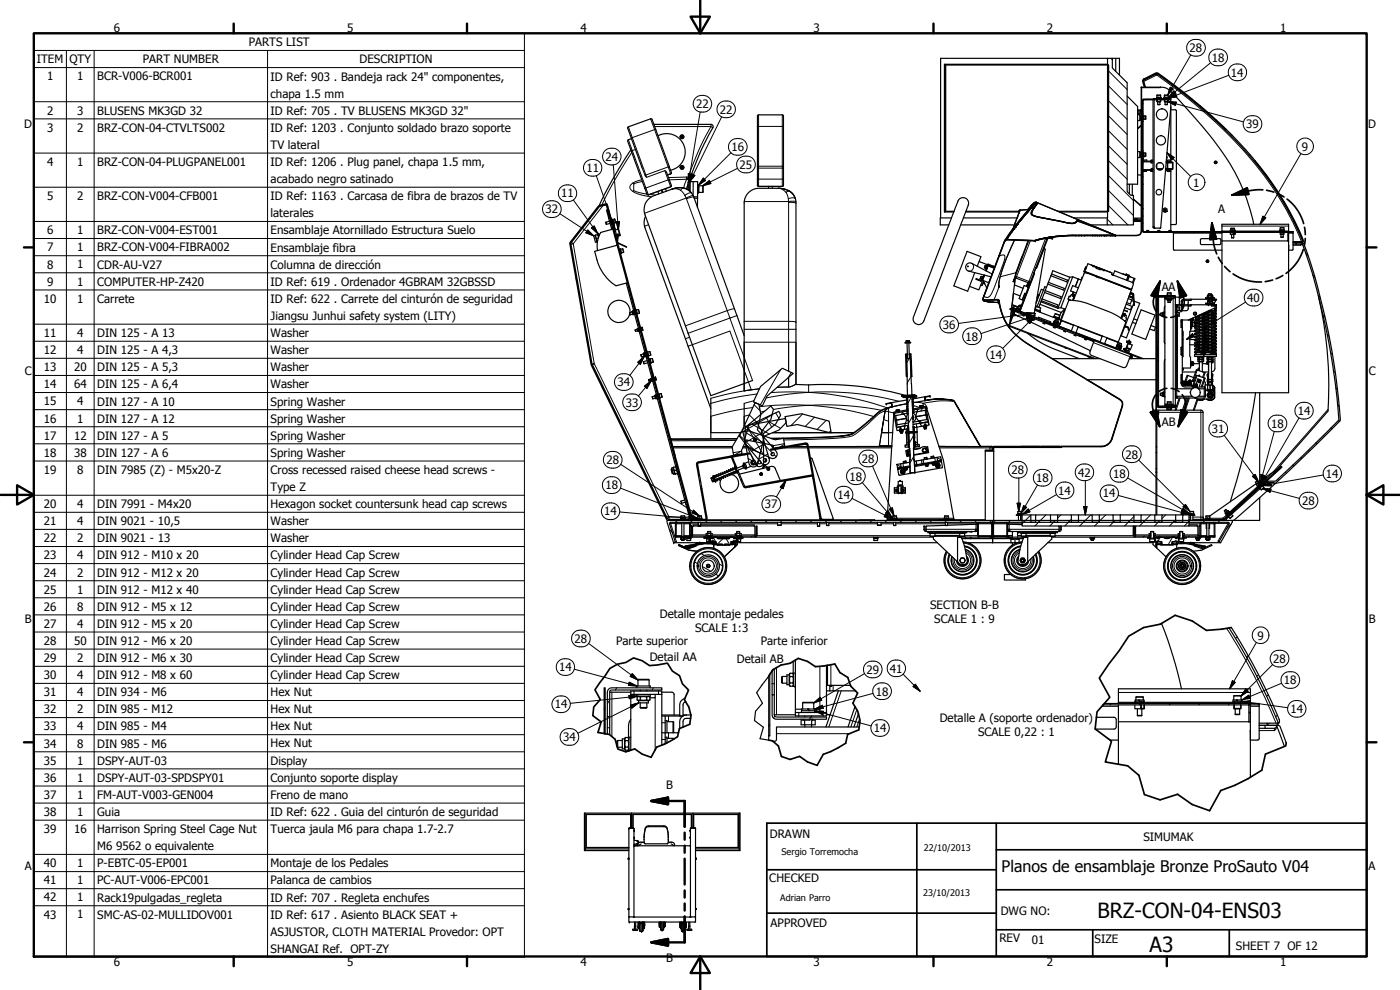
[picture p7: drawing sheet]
<svg xmlns="http://www.w3.org/2000/svg" width="420mm" height="297mm" viewBox="0 0 420 297" stroke-linecap="round" stroke-linejoin="round" font-family="sans-serif">
<defs><g id="words">
<g font-size="6.3">
<text x="329.4" y="275.4">BRZ-CON-04-ENS03</text>
<text x="345" y="285.6">A3</text>
</g>
<text font-size="4.8" x="300.6" y="261.8">Planos de ensamblaje Bronze ProSauto V04</text>
<g font-size="3.5">
<text x="34.2" y="9.6">6</text>
<text x="104.2" y="9.6">5</text>
<text x="174.2" y="9.6">4</text>
<text x="244.2" y="9.6">3</text>
<text x="314.2" y="9.6">2</text>
<text x="384.2" y="9.6">1</text>
<text x="74.6" y="13.9">PARTS LIST</text>
<text x="357" y="15.6">28</text>
<text x="11.1" y="19">ITEM</text>
<text x="20.8" y="19">QTY</text>
<text x="42.9" y="19">PART NUMBER</text>
<text x="107.9" y="19">DESCRIPTION</text>
<text x="363.7" y="18.5">18</text>
<text x="369.4" y="23">14</text>
<text x="14.1" y="24.1">1</text>
<text x="23.1" y="24.1">1</text>
<text x="29.2" y="24.1">BCR-V006-BCR001</text>
<text x="81.2" y="24.2">ID Ref: 903 . Bandeja rack 24&quot; componentes,</text>
<text x="81.2" y="29.3">chapa 1.5 mm</text>
<text x="14.1" y="34.4">2</text>
<text x="23.1" y="34.4">3</text>
<text x="29.2" y="34.4">BLUSENS MK3GD 32</text>
<text x="81.2" y="34.4">ID Ref: 705 . TV BLUSENS MK3GD 32&quot;</text>
<text x="208.9" y="32.4">22</text>
<text x="216" y="34.1">22</text>
<text x="7.3" y="38.4">D</text>
<text x="14.1" y="39.5">3</text>
<text x="23.1" y="39.5">2</text>
<text x="29.2" y="39.5">BRZ-CON-04-CTVLTS002</text>
<text x="81.2" y="39.6">ID Ref: 1203 . Conjunto soldado brazo soporte</text>
<text x="374" y="38.5">39</text>
<text x="410.6" y="38.4">D</text>
<text x="81.2" y="44.7">TV lateral</text>
<text x="219.5" y="45.4">16</text>
<text x="390.7" y="45.2">9</text>
<text x="14.1" y="49.8">4</text>
<text x="23.1" y="49.8">1</text>
<text x="29.2" y="49.8">BRZ-CON-04-PLUGPANEL001</text>
<text x="81.2" y="49.8">ID Ref: 1206 . Plug panel, chapa 1.5 mm,</text>
<text x="176" y="51.6">11</text>
<text x="181.7" y="48.3">24</text>
<text x="222" y="50.7">25</text>
<text x="81.2" y="55">acabado negro satinado</text>
<text x="168.4" y="59.2">11</text>
<text x="358.1" y="56">1</text>
<text x="14.1" y="60">5</text>
<text x="23.1" y="60.1">2</text>
<text x="29.2" y="60.1">BRZ-CON-V004-CFB001</text>
<text x="81.2" y="60.1">ID Ref: 1163 . Carcasa de fibra de brazos de TV</text>
<text x="81.2" y="65.2">laterales</text>
<text x="163.7" y="64.1">32</text>
<text x="365.6" y="63.9">A</text>
<text x="14.1" y="70.3">6</text>
<text x="23.1" y="70.3">1</text>
<text x="29.2" y="70.3">BRZ-CON-V004-EST001</text>
<text x="81.2" y="70.4">Ensamblaje Atornillado Estructura Suelo</text>
<text x="14.1" y="75.4">7</text>
<text x="23.1" y="75.4">1</text>
<text x="29.2" y="75.5">BRZ-CON-V004-FIBRA002</text>
<text x="81.2" y="75.5">Ensamblaje fibra</text>
<text x="14.1" y="80.6">8</text>
<text x="23.1" y="80.6">1</text>
<text x="29.2" y="80.6">CDR-AU-V27</text>
<text x="81.2" y="80.7">Columna de dirección</text>
<text x="14.1" y="85.7">9</text>
<text x="23.1" y="85.7">1</text>
<text x="29.2" y="85.7">COMPUTER-HP-Z420</text>
<text x="81.2" y="85.8">ID Ref: 619 . Ordenador 4GBRAM 32GBSSD</text>
<text x="348.6" y="87.3">AA</text>
<text x="13.1" y="90.8">10</text>
<text x="23.1" y="90.8">1</text>
<text x="29.2" y="90.8">Carrete</text>
<text x="81.2" y="91">ID Ref: 622 . Carrete del cinturón de seguridad</text>
<text x="374.3" y="90.6">40</text>
<text x="13.1" y="101.1">11</text>
<text x="23.1" y="101.1">4</text>
<text x="29.2" y="101.1">DIN 125 - A 13</text>
<text x="81.2" y="96.1">Jiangsu Junhui safety system (LITY)</text>
<text x="81.2" y="101.2">Washer</text>
<text x="282.9" y="98.7">36</text>
<text x="13.1" y="106.3">12</text>
<text x="23.1" y="106.2">4</text>
<text x="29.2" y="106.3">DIN 125 - A 4,3</text>
<text x="81.2" y="106.3">Washer</text>
<text x="289.8" y="102.2">18</text>
<text x="297" y="107.6">14</text>
<text x="7.4" y="112.6">C</text>
<text x="13.1" y="111.4">13</text>
<text x="22.2" y="111.4">20</text>
<text x="29.2" y="111.4">DIN 125 - A 5,3</text>
<text x="81.2" y="111.4">Washer</text>
<text x="410.8" y="112.6">C</text>
<text x="13.1" y="116.5">14</text>
<text x="22.2" y="116.5">64</text>
<text x="29.2" y="116.5">DIN 125 - A 6,4</text>
<text x="81.2" y="116.6">Washer</text>
<text x="185.3" y="116">34</text>
<text x="13.1" y="121.6">15</text>
<text x="23.1" y="121.6">4</text>
<text x="29.2" y="121.7">DIN 127 - A 10</text>
<text x="81.2" y="121.7">Spring Washer</text>
<text x="187.8" y="122">33</text>
<text x="389.5" y="124.5">14</text>
<text x="13.1" y="126.8">16</text>
<text x="13.1" y="131.9">17</text>
<text x="22.2" y="131.9">12</text>
<text x="23.1" y="126.8">1</text>
<text x="29.2" y="126.8">DIN 127 - A 12</text>
<text x="29.2" y="131.9">DIN 127 - A 5</text>
<text x="81.2" y="126.8">Spring Washer</text>
<text x="81.2" y="132">Spring Washer</text>
<text x="348.7" y="127.8">AB</text>
<text x="363.7" y="129.9">31</text>
<text x="381.5" y="128.4">18</text>
<text x="13.1" y="137.1">18</text>
<text x="22.2" y="137.1">38</text>
<text x="29.2" y="137.1">DIN 127 - A 6</text>
<text x="81.2" y="137.1">Spring Washer</text>
<text x="337.7" y="137.6">28</text>
<text x="13.1" y="142.2">19</text>
<text x="23.1" y="142.2">8</text>
<text x="29.2" y="142.2">DIN 7985 (Z) - M5x20-Z</text>
<text x="81.2" y="142.2">Cross recessed raised cheese head screws -</text>
<text x="182" y="139.3">28</text>
<text x="258.6" y="138.9">28</text>
<text x="303.5" y="142.2">28</text>
<text x="323.5" y="143">42</text>
<text x="334" y="143.4">18</text>
<text x="397.9" y="143.4">14</text>
<text x="81.2" y="147.3">Type Z</text>
<text x="181.7" y="146.9">18</text>
<text x="251.3" y="149.7">14</text>
<text x="254.9" y="144.2">18</text>
<text x="311" y="144.7">18</text>
<text x="317.6" y="148.4">14</text>
<text x="331" y="149.3">14</text>
<text x="13.1" y="152.4">20</text>
<text x="23.1" y="152.4">4</text>
<text x="29.2" y="152.4">DIN 7991 - M4x20</text>
<text x="81.2" y="152.4">Hexagon socket countersunk head cap screws</text>
<text x="181.3" y="154.6">14</text>
<text x="229.6" y="152.5">37</text>
<text x="390.8" y="151.5">28</text>
<text x="13.1" y="157.5">21</text>
<text x="23.1" y="157.5">4</text>
<text x="29.2" y="157.5">DIN 9021 - 10,5</text>
<text x="81.2" y="157.6">Washer</text>
<text x="13.1" y="162.7">22</text>
<text x="13.1" y="167.8">23</text>
<text x="23.1" y="162.7">2</text>
<text x="23.1" y="167.8">4</text>
<text x="29.2" y="162.7">DIN 9021 - 13</text>
<text x="29.2" y="167.8">DIN 912 - M10 x 20</text>
<text x="81.2" y="162.7">Washer</text>
<text x="81.2" y="167.9">Cylinder Head Cap Screw</text>
<text x="13.1" y="173">24</text>
<text x="23.1" y="173">2</text>
<text x="29.2" y="173">DIN 912 - M12 x 20</text>
<text x="81.2" y="173">Cylinder Head Cap Screw</text>
<text x="13.1" y="178.1">25</text>
<text x="23.1" y="178.1">1</text>
<text x="29.2" y="178.1">DIN 912 - M12 x 40</text>
<text x="81.2" y="178.1">Cylinder Head Cap Screw</text>
<text x="13.1" y="183.2">26</text>
<text x="23.1" y="183.2">8</text>
<text x="29.2" y="183.2">DIN 912 - M5 x 12</text>
<text x="81.2" y="183.3">Cylinder Head Cap Screw</text>
<text x="198" y="185.3">Detalle montaje pedales</text>
<text x="279.2" y="182.8">SECTION B-B</text>
<text x="7.4" y="186.9">B</text>
<text x="13.1" y="188.4">27</text>
<text x="23.1" y="188.3">4</text>
<text x="29.2" y="188.4">DIN 912 - M5 x 20</text>
<text x="81.2" y="188.4">Cylinder Head Cap Screw</text>
<text x="208.6" y="189.5">SCALE 1:3</text>
<text x="280.4" y="187">SCALE 1 : 9</text>
<text x="377.3" y="191.9">9</text>
<text x="410.8" y="186.9">B</text>
<text x="13.1" y="193.5">28</text>
<text x="22.2" y="193.5">50</text>
<text x="29.2" y="193.5">DIN 912 - M6 x 20</text>
<text x="81.2" y="193.5">Cylinder Head Cap Screw</text>
<text x="172.4" y="192.8">28</text>
<text x="184.9" y="193.7">Parte superior</text>
<text x="228.3" y="193.7">Parte inferior</text>
<text x="13.1" y="198.6">29</text>
<text x="13.1" y="203.8">30</text>
<text x="23.1" y="198.6">2</text>
<text x="23.1" y="203.7">4</text>
<text x="29.2" y="198.6">DIN 912 - M6 x 30</text>
<text x="29.2" y="203.8">DIN 912 - M8 x 60</text>
<text x="81.2" y="198.6">Cylinder Head Cap Screw</text>
<text x="81.2" y="203.8">Cylinder Head Cap Screw</text>
<text x="167.8" y="201.4">14</text>
<text x="195" y="198.3">Detail AA</text>
<text x="221.2" y="198.9">Detail AB</text>
<text x="260" y="202.1">29</text>
<text x="267.1" y="201.8">41</text>
<text x="382.1" y="198.9">28</text>
<text x="13.1" y="208.9">31</text>
<text x="23.1" y="208.9">4</text>
<text x="29.2" y="208.9">DIN 934 - M6</text>
<text x="81.2" y="208.9">Hex Nut</text>
<text x="262.8" y="208.7">18</text>
<text x="385.3" y="205.3">18</text>
<text x="13.1" y="214">32</text>
<text x="23.1" y="214">2</text>
<text x="29.2" y="214">DIN 985 - M12</text>
<text x="81.2" y="214">Hex Nut</text>
<text x="166.5" y="212.6">14</text>
<text x="387.3" y="213.9">14</text>
<text x="13.1" y="219.1">33</text>
<text x="23.1" y="219.1">4</text>
<text x="29.2" y="219.1">DIN 985 - M4</text>
<text x="81.2" y="219.1">Hex Nut</text>
<text x="262.2" y="219.7">14</text>
<text x="282" y="216.5">Detalle A (soporte ordenador)</text>
<text x="293.5" y="220.7">SCALE 0,22 : 1</text>
<text x="13.1" y="224.3">34</text>
<text x="23.1" y="224.3">8</text>
<text x="29.2" y="224.3">DIN 985 - M6</text>
<text x="81.2" y="224.2">Hex Nut</text>
<text x="169" y="222.4">34</text>
<text x="13.1" y="229.4">35</text>
<text x="23.1" y="229.4">1</text>
<text x="29.2" y="229.4">DSPY-AUT-03</text>
<text x="81.2" y="229.4">Display</text>
<text x="13.1" y="234.6">36</text>
<text x="13.1" y="239.7">37</text>
<text x="23.1" y="234.5">1</text>
<text x="23.1" y="239.7">1</text>
<text x="29.2" y="234.6">DSPY-AUT-03-SPDSPY01</text>
<text x="29.2" y="239.7">FM-AUT-V003-GEN004</text>
<text x="81.2" y="234.6">Conjunto soporte display</text>
<text x="81.2" y="239.7">Freno de mano</text>
<text x="199.9" y="236.8">B</text>
<text x="13.1" y="244.8">38</text>
<text x="23.1" y="244.8">1</text>
<text x="29.2" y="244.8">Guia</text>
<text x="81.2" y="244.9">ID Ref: 622 . Guia del cinturón de seguridad</text>
<text x="13.1" y="250">39</text>
<text x="22.2" y="250">16</text>
<text x="29.2" y="250">Harrison Spring Steel Cage Nut</text>
<text x="81.2" y="250">Tuerca jaula M6 para chapa 1.7-2.7</text>
<text x="231.1" y="251.4">DRAWN</text>
<text x="29.2" y="255.1">M6 9562 o equivalente</text>
<text x="343.2" y="252.3">SIMUMAK</text>
<text x="7.4" y="261.1">A</text>
<text x="13.1" y="260.2">40</text>
<text x="23.1" y="260.2">1</text>
<text x="29.2" y="260.2">P-EBTC-05-EP001</text>
<text x="81.2" y="260.2">Montaje de los Pedales</text>
<text x="410.8" y="261.1">A</text>
<text x="13.1" y="265.3">41</text>
<text x="23.1" y="265.3">1</text>
<text x="29.2" y="265.3">PC-AUT-V006-EPC001</text>
<text x="81.2" y="265.4">Palanca de cambios</text>
<text x="230.9" y="264.6">CHECKED</text>
<text x="13.1" y="270.5">42</text>
<text x="13.1" y="275.6">43</text>
<text x="23.1" y="270.4">1</text>
<text x="23.1" y="275.6">1</text>
<text x="29.2" y="270.5">Rack19pulgadas_regleta</text>
<text x="29.2" y="275.6">SMC-AS-02-MULLIDOV001</text>
<text x="81.2" y="270.5">ID Ref: 707 . Regleta enchufes</text>
<text x="81.2" y="275.7">ID Ref: 617 . Asiento BLACK SEAT +</text>
<text x="300.3" y="274.5">DWG NO:</text>
<text x="81.2" y="280.8">ASJUSTOR, CLOTH MATERIAL Provedor: OPT</text>
<text x="231.3" y="278.2">APPROVED</text>
<text x="81.2" y="285.9">SHANGAI Ref. OPT-ZY</text>
<text x="299.9" y="282.6">REV</text>
<text x="309.7" y="283.3">01</text>
<text x="328.5" y="283">SIZE</text>
<text x="370.9" y="285.1">SHEET 7 OF 12</text>
<text x="34.2" y="289.9">6</text>
<text x="104.2" y="289.9">5</text>
<text x="174.2" y="289.9">4</text>
<text x="199.9" y="288.8">B</text>
<text x="244.2" y="289.9">3</text>
<text x="314.2" y="289.9">2</text>
<text x="384.2" y="289.9">1</text>
</g>
<g font-size="2.7">
<text x="234.5" y="256.6">Sergio Torremocha</text>
<text x="277.3" y="255.2">22/10/2013</text>
<text x="277" y="268.7">23/10/2013</text>
<text x="234.2" y="270.2">Adrian Parro</text>
</g>
</g></defs>
<g fill="#000">
<circle cx="209.7" cy="56" r=".18"/>
<circle cx="343.3" cy="46.9" r=".18"/>
<circle cx="179.3" cy="72.6" r=".18"/>
<circle cx="305.4" cy="64.9" r=".18"/>
<circle cx="306.1" cy="63.1" r=".18"/>
<circle cx="310.7" cy="72.3" r=".18"/>
<circle cx="311" cy="60.7" r=".18"/>
<circle cx="315" cy="71.3" r=".18"/>
<circle cx="315.4" cy="71.2" r=".18"/>
<circle cx="328.1" cy="79.7" r=".18"/>
<circle cx="334.7" cy="70.7" r=".18"/>
<circle cx="334.8" cy="70.6" r=".18"/>
<circle cx="351.1" cy="69.5" r=".18"/>
<circle cx="370.2" cy="70.3" r=".18"/>
<circle cx="295.3" cy="90" r=".18"/>
<circle cx="295.3" cy="90.1" r=".18"/>
<circle cx="299.5" cy="90" r=".18"/>
<circle cx="299.8" cy="85.7" r=".18"/>
<circle cx="299.8" cy="85.9" r=".18"/>
<circle cx="299.8" cy="90.1" r=".18"/>
<circle cx="299.8" cy="90.8" r=".18"/>
<circle cx="299.9" cy="91" r=".18"/>
<circle cx="306.2" cy="93.2" r=".18"/>
<circle cx="306.3" cy="92.1" r=".18"/>
<circle cx="312.1" cy="93.3" r=".18"/>
<circle cx="317.8" cy="95.4" r=".18"/>
<circle cx="318.2" cy="96.9" r=".18"/>
<circle cx="318.4" cy="96.4" r=".18"/>
<circle cx="318.5" cy="96.2" r=".18"/>
<circle cx="331.3" cy="81" r=".18"/>
<circle cx="336.5" cy="95.2" r=".18"/>
<circle cx="338" cy="82.3" r=".18"/>
<circle cx="338.1" cy="82.3" r=".18"/>
<circle cx="339.6" cy="86.8" r=".18"/>
<circle cx="339.8" cy="88" r=".18"/>
<circle cx="354.5" cy="96.5" r=".18"/>
<circle cx="354.5" cy="96" r=".18"/>
<circle cx="354.8" cy="96" r=".18"/>
<circle cx="354.8" cy="91.5" r=".18"/>
<circle cx="360.8" cy="94.1" r=".18"/>
<circle cx="362.7" cy="91.4" r=".18"/>
<circle cx="363.6" cy="91.4" r=".18"/>
<circle cx="196.7" cy="113.8" r=".18"/>
<circle cx="271.2" cy="118.7" r=".18"/>
<circle cx="272" cy="102.3" r=".18"/>
<circle cx="272.4" cy="118.9" r=".18"/>
<circle cx="272.9" cy="102.2" r=".18"/>
<circle cx="273" cy="102.6" r=".18"/>
<circle cx="273.7" cy="118.6" r=".18"/>
<circle cx="273.7" cy="118.9" r=".18"/>
<circle cx="274.3" cy="118.6" r=".18"/>
<circle cx="274.6" cy="118.8" r=".18"/>
<circle cx="279.1" cy="118.8" r=".18"/>
<circle cx="279.1" cy="118.9" r=".18"/>
<circle cx="336" cy="104.9" r=".18"/>
<circle cx="336.1" cy="104.8" r=".18"/>
<circle cx="336.2" cy="104.6" r=".18"/>
<circle cx="338.9" cy="102.7" r=".18"/>
<circle cx="339" cy="102.6" r=".18"/>
<circle cx="339.4" cy="106.9" r=".18"/>
<circle cx="339.4" cy="107.3" r=".18"/>
<circle cx="354.5" cy="114.7" r=".18"/>
<circle cx="354.5" cy="104.2" r=".18"/>
<circle cx="354.5" cy="104.8" r=".18"/>
<circle cx="357.5" cy="115.5" r=".18"/>
<circle cx="357.5" cy="114.4" r=".18"/>
<circle cx="361.7" cy="117.5" r=".18"/>
<circle cx="361.7" cy="118" r=".18"/>
<circle cx="362.3" cy="107.6" r=".18"/>
<circle cx="362.4" cy="115.3" r=".18"/>
<circle cx="362.5" cy="116.9" r=".18"/>
<circle cx="363.4" cy="117.5" r=".18"/>
<circle cx="363.8" cy="116.9" r=".18"/>
<circle cx="364" cy="108.5" r=".18"/>
<circle cx="364" cy="107.9" r=".18"/>
<circle cx="219.8" cy="137.1" r=".18"/>
<circle cx="265.9" cy="121.1" r=".18"/>
<circle cx="266" cy="121.2" r=".18"/>
<circle cx="272.7" cy="128.1" r=".18"/>
<circle cx="272.7" cy="129.6" r=".18"/>
<circle cx="272.7" cy="129.9" r=".18"/>
<circle cx="273.1" cy="136.4" r=".18"/>
<circle cx="274.1" cy="128" r=".18"/>
<circle cx="274.1" cy="129.5" r=".18"/>
<circle cx="274.1" cy="129.8" r=".18"/>
<circle cx="274.3" cy="137.9" r=".18"/>
<circle cx="276.1" cy="121.8" r=".18"/>
<circle cx="277" cy="121.7" r=".18"/>
<circle cx="214.9" cy="142.7" r=".18"/>
<circle cx="215.2" cy="144" r=".18"/>
<circle cx="215.6" cy="142.5" r=".18"/>
<circle cx="215.9" cy="143.7" r=".18"/>
<circle cx="216.8" cy="142" r=".18"/>
<circle cx="217.1" cy="143.2" r=".18"/>
<circle cx="217.4" cy="141.7" r=".18"/>
<circle cx="218" cy="141.5" r=".18"/>
<circle cx="218.4" cy="142.7" r=".18"/>
<circle cx="218.7" cy="141.2" r=".18"/>
<circle cx="219" cy="142.4" r=".18"/>
<circle cx="219.3" cy="140.9" r=".18"/>
<circle cx="219.6" cy="142.2" r=".18"/>
<circle cx="219.9" cy="140.7" r=".18"/>
<circle cx="220.2" cy="141.9" r=".18"/>
<circle cx="220.6" cy="140.4" r=".18"/>
<circle cx="220.9" cy="141.6" r=".18"/>
<circle cx="243.8" cy="142.8" r=".18"/>
<circle cx="273.1" cy="141.8" r=".18"/>
<circle cx="274.5" cy="141.8" r=".18"/>
<circle cx="368.9" cy="153.5" r=".18"/>
<circle cx="202.2" cy="162.8" r=".18"/>
<circle cx="345.3" cy="160.7" r=".18"/>
<circle cx="345.3" cy="160.1" r=".18"/>
<circle cx="346.2" cy="160.1" r=".18"/>
<circle cx="353.8" cy="162.3" r=".18"/>
<circle cx="354" cy="160.7" r=".18"/>
<circle cx="354" cy="160.1" r=".18"/>
<circle cx="354.9" cy="160.1" r=".18"/>
<circle cx="361.7" cy="163.9" r=".18"/>
<circle cx="374.8" cy="211.5" r=".18"/>
<circle cx="375.3" cy="219.2" r=".18"/>
<circle cx="375.3" cy="211.5" r=".18"/>
<circle cx="175.6" cy="254.7" r=".18"/>
<circle cx="188.7" cy="257.5" r=".18"/>
<circle cx="188.7" cy="248.6" r=".18"/>
<circle cx="190.3" cy="248.6" r=".18"/>
<circle cx="190.4" cy="249.3" r=".18"/>
<circle cx="190.4" cy="251.3" r=".18"/>
<circle cx="191.6" cy="252.8" r=".18"/>
<circle cx="207.1" cy="251.2" r=".18"/>
<circle cx="207.1" cy="249.2" r=".18"/>
<circle cx="207.2" cy="248.6" r=".18"/>
<circle cx="208.7" cy="248.6" r=".18"/>
<circle cx="208.8" cy="257.5" r=".18"/>
<circle cx="188.7" cy="272.6" r=".18"/>
<circle cx="188.9" cy="276.6" r=".18"/>
<circle cx="191.6" cy="278.1" r=".18"/>
<circle cx="191.6" cy="278.4" r=".18"/>
<circle cx="191.8" cy="276.6" r=".18"/>
<circle cx="191.8" cy="276.9" r=".18"/>
<circle cx="191.8" cy="278.4" r=".18"/>
<circle cx="191.8" cy="278.3" r=".18"/>
<circle cx="191.8" cy="278.1" r=".18"/>
<circle cx="191.9" cy="276.6" r=".18"/>
<circle cx="191.9" cy="277.1" r=".18"/>
<circle cx="192.5" cy="279.5" r=".18"/>
<circle cx="192.9" cy="276.6" r=".18"/>
<circle cx="192.9" cy="277.1" r=".18"/>
<circle cx="192.9" cy="278.1" r=".18"/>
<circle cx="192.9" cy="278.4" r=".18"/>
<circle cx="193" cy="276.9" r=".18"/>
<circle cx="193" cy="276.6" r=".18"/>
<circle cx="193.2" cy="278.1" r=".18"/>
<circle cx="193.4" cy="278.4" r=".18"/>
<circle cx="197.9" cy="277.9" r=".18"/>
<circle cx="198.2" cy="278" r=".18"/>
<circle cx="198.2" cy="277.7" r=".18"/>
<circle cx="198.7" cy="279.1" r=".18"/>
<circle cx="199.3" cy="278" r=".18"/>
<circle cx="199.3" cy="277.7" r=".18"/>
<circle cx="204.2" cy="278.1" r=".18"/>
<circle cx="204.2" cy="278.4" r=".18"/>
<circle cx="204.4" cy="276.9" r=".18"/>
<circle cx="204.4" cy="276.6" r=".18"/>
<circle cx="204.5" cy="278.1" r=".18"/>
<circle cx="204.5" cy="278.4" r=".18"/>
<circle cx="204.5" cy="278.3" r=".18"/>
<circle cx="204.5" cy="277.1" r=".18"/>
<circle cx="204.5" cy="276.6" r=".18"/>
<circle cx="204.9" cy="279.5" r=".18"/>
<circle cx="205.6" cy="278.1" r=".18"/>
<circle cx="205.6" cy="277.1" r=".18"/>
<circle cx="205.6" cy="278.4" r=".18"/>
<circle cx="205.6" cy="276.6" r=".18"/>
<circle cx="205.6" cy="276.9" r=".18"/>
<circle cx="205.7" cy="276.9" r=".18"/>
<circle cx="205.7" cy="276.6" r=".18"/>
<circle cx="205.8" cy="278.1" r=".18"/>
<circle cx="208.8" cy="272.6" r=".18"/>
</g>
<g fill="none" stroke="#000" stroke-width=".36">
<path d="M283.4 19.3v44.3M283.7 19.5v43.9M283.8 19.5v43.9M332.4 19.5h-48.7l-.3-.2h49v44.3h-14.4M332.4 17.5h-50.1v47.9M332.4 17.5h1.4v2.9l4.5 4.3v32.8l1.1 1.1h.8v8.9h-7.9l.1-3.9 .3-.2v-43.9l-.3-.2zM332.6 19.5v43.9M333.8 17.5h1v3.9M334.8 17.5h1.2v5M196.2 37.3h17.2l.6 .4-.1 .6a81.2 81.2 0 0 0-7.2 16.3v-.1M227.4 34.5h7.4l.3 .2v20a.88 .88 0 0 1-.3 1.2h-7.1a1.71 1.71 0 0 1-.4-1.8zM338.3 28.8l3.1 3.2v23.3h-3.1"/>
<path d="M341.4 34.4h.7M341.4 36.2h.7M341.4 33.3h1.1M341.4 33h1.1M341.4 34h1.1M341.4 38.5l1.1-.8-1.1 1M342.1 34.4v1.8M342.1 34.4l.3 .3v1.1M342.4 35.8h.1M342.4 35.8l-.3 .4M342.5 26.2l5.8 .1zM342.5 34.7l-.1 1.1"/>
<path d="M342.5 35.6h.3M342.5 35h.3M342.8 34.2v13.3M342.9 29.9l.4-.2h3.1v.3l-3.3 .1v4.1h-.3zM343.1 34.2v13.3M343.1 34.7v1.1M343.1 23.8l4.1-2a154 154 0 0 1 20.8 17l-.3 .2a156.9 156.9 0 0 0-20.6-16.8l-3.9 1.9 .5 1.9-.3 .1-.5-1.8zM343.2 34.8l.7 .1-.1 .9h-.6M343.3 34.8v1M343.4 30l-.3 .3M343.4 26.1v.1M343.7 26l.1 .2"/>
<path d="M346 30v38.1M346.4 30h.9M346.4 29.6l-.3 .1M347.1 29.4h1.3M347.2 29.2l.1-.7 1 .1v.6M347.2 30v.5h1.1v-.5M347.3 30v.5h1v-.5M347.3 30h1M347.4 29.5v.1M347.4 31.3h.7M347.4 30.5v.8M347.7 29.2l.1 .2"/>
<path d="M347.7 29.2h-.6v.4M347.7 29.2h.1M347.7 29.2h.7v.4M348.1 30.5v.8M348.2 29.5v.1M348.3 30v.5h-1v-.5M348.3 26.2l2 .4a130 130 0 0 1 19.9 24.3 57 57 0 0 1 6.1 16.4M348.3 29.7h3.1v.3h-3.1zM348.3 29.7l-1.9-.1 5 .1M349.3 29.4h1.4v.2M349.5 29.2v-.7l1.1 .1v.6M349.6 29.5v.1"/>
<path d="M349.7 31.3h.6M349.7 30.5v.8M349.9 29.2l.1 .2M349.9 29.2h-.6v.4M349.9 29.2h.1M349.9 29.2h.7v.2M350.3 30.5v.8M350.4 29.5v.1M350.5 30v.5h-1v-.5v.5h1v-.5v.5h-1v-.5M351.4 32.9h1.3l.3 .4v33.8l-.1 .3h-1.5M351.4 32.1l-3.1 36.1-.2 .3M351.4 30v18.3"/>
<path d="M367.7 39l4.5 4.6 4.2 4.8M368 38.8l5.8 6.1 2.8 3.3M189.3 44.9a122.8 122.8 0 0 0-9.5 16.7M189.5 41.6l-1 .4-.1 .4 5.5 15a.88 .88 0 0 0 .7 1.1l6.7-2.5a1.67 1.67 0 0 0-.4-1.8l-.9-2.5M192.7 50.3l-4.3-12.1 7-2.6 .3 .2 5.5 15.1a.9 .9 0 0 1 .1 1.3l-.9 .3M197.4 57.4l.3 .8M197.5 40.7a5.6 5.6 0 0 1 7.8 3 5.6 5.6 0 0 1-4.1 7.4M198.5 57.1l.2 .7M198.7 57l.3 .7M199.7 56.6l.3 .7M201.6 56.8a4.8 4.8 0 0 1 5.9 1.1M201.6 56.8a4.9 4.9 0 0 1 5.9 1.1"/>
<path d="M201.6 56.8l-5.4 1.9a4.4 4.4 0 0 0-2.6 5.7l19.7 54.3 12.6-4.5M204.6 50.2v.1M204.6 50.1h.1M204.6 50.3h.1M204.7 40.9l-.1 .2M204.8 41v.1M204.8 50.2v.1M204.8 41l-.1-.2-.3 .2 .3 .1M204.8 41.1l-.1 .2-.2-.2M204.8 50.2l-.2-.2-.2 .3 .2 .2 .2-.2M206.2 56h.3M206.5 55.3l-.5 1.4"/>
<path d="M206.7 54.6v.1M206.8 54.7v2.5M207.1 54.7h-.6v2.2M207.5 57.9l.5 .8M208 58.7l15.3 42M208 54.5h-.9v2.9M208 54.5h1.4l-.1 4.6M208 54.5v4.2M208.2 59.1h1.1M208.3 59.5h1M209.3 59.5v2.7M209.3 59.1v.4"/>
<path d="M209.4 55.5h.2v1.7v.7h-.3M209.6 57.4h.1M209.6 56h.1M209.7 55.7l1.3 .1-.1 1.9h-1.2zM230.7 55.9v.6M231.8 55.9v.6M233.5 56.5a4.9 4.9 0 0 1 5.2 3.1M233.5 56.5h-5.7a4.4 4.4 0 0 0-4.5 4.4v56.4M238.7 59.6l.2 1.3v54.5M287.8 59.8a1.75 1.75 0 0 1 2.4 0 1.75 1.75 0 0 1 .1 2.5l-12.7 33a1.95 1.95 0 0 1-1.1 1.8 1.95 1.95 0 0 1-2-.3 3.5 3.5 0 0 1 .3-3.5zM338.9 55.3v2.9M339.8 55.3v3.3"/>
<path d="M340.2 59.8l2.3 1.9M340.2 59.7l2.3 2M341.4 45.5h.7M341.4 47.3h.7M341.4 52.5h1.1M342.1 45.5v1.8M342.1 45.5l.3 .3v1.1M342.4 46.9h.1M342.4 46.9l-.3 .4M342.5 45.8l-.1 1.1M342.5 46.7h.3M342.5 46.1h.3"/>
<path d="M342.8 47.5h.3v5.6h-.3zM342.8 53.1v11.7M343.1 48.3h2.8v.3h-2.8M343.1 45.8l.2 .1v1M343.1 53.1v11.7M343.1 50.9h2.8v.2h-.5M343.1 51.1h2.3M343.2 45.8l-.1 1.1M343.2 46.9h.1M343.3 45.9h.5l.1 .9-.7 .1M343.4 48.3l-.3-.3h1.1v.3M344.1 51.1v.3h-1l.3-.3"/>
<path d="M345.3 48.6h.2v.3h.5M345.3 51.1h.1M345.4 51.1v.3h.6M345.9 48.3h.1M345.9 48.6h.1M345.9 50.9h.1M345.9 51.1h.1M346 48h-.5v.3h-.2M346 50.5h-.5v.4h-.2M347.2 49.3v1.2M347.5 50.8h1.2M349.8 50.9h1.6v.2h-1.6"/>
<path d="M350 48.3h1.4v.3h-1.4M350.1 48.6h.2M350.1 46.9l.2 .4-.2 .5M350.2 48.6h-.2l2 .2v2h-1.5M350.3 51.1v.3h1.1v-.3M350.3 50.8l-.2 .1M350.5 48.8h1.4l-.1 1.9h-1.3zM350.5 48.6l-.2 .3v1.7l.2 .2h-.7M350.6 48.6h.2M350.8 50.8l-.2 .1M351.4 48h-1v.3M351.4 48.6h.1"/>
<path d="M351.4 50.8v.1M351.4 51.4v17.8M369.6 40.4l-.2 .3M375.1 46.4l-.2 .2M376.4 48.4l.2-.2a87.4 87.4 0 0 1 14.5 24l-.5 .6h-1.4v-.3h1.8a91.4 91.4 0 0 0-14.6-24.1zM178.2 70.8l.4-.1 .5 1.8-.4 .2zM178.8 70.5l.2 1.1M178.8 70.5l-.2 .2M179 71.6l.3 1-.2-.1M179.3 70.4l-.5 .1M179.3 70.4l.3 .9M179.3 70.4l.2 .1"/>
<path d="M179.5 71.4l-.5 .2M179.7 61.7l2.2-.6 .3 .2 .6 1.9-.4 .1 .6 2.1-.3 .1-.7-2.5h.4l-.4-1.5-2.1 .5-8.6 11.1 6.4 36.1 22.6 46.4 .5 .2h6.6l-.4-1.4-.3 .1-.6-2.5h.3l.6 2.1 .3-.1 .5 1.9-.3 .2h-7.3l-22.8-46.6-6.4-36.5zM179.8 70.7l-.1-.7-.3 .1 .3 1M181.8 66.7l.2 .6M182.5 63.4l.3-.1 24.5 90.6-.4 .1zM182.7 65.5l.9 3.4M182.8 63.2v.1M182.9 66.4l-1.1 .3M183.1 67l-1.1 .3M183.5 65.9l.2-.1 .2 .8 .1 .5-.2 .1M183.7 65.8h.1l.4 1.2-.2 .1M183.9 65.9l.6-.1 .2 .7v.3l-.6 .2"/>
<path d="M183.9 68.7l-3.6 1a8.2 8.2 0 0 0-1 5.5M184.3 68.8l.2-.1 .7 2.5-.3 .2M184.6 69l1.1-.1 .4 1.7-.6 .3M185.2 73.3l-.1 .3-6.6 1.8a15.3 15.3 0 0 0 4.9 9.3l1.5 1 3.3-.8M185.2 72.4l.2-2.3-.1 2.6M185.4 72.8l2.7 1.3-2.7-1.2M185.4 70.9l-.2 .1M186.1 74.7a.45 .45 0 0 1 .3 .7l.2 .6h-.2M186.1 74.7l-.2 .1M186.1 74.7l.3 1.3M186.3 74.8l.6-.1 .3 .9-.6 .3M186.4 76l-.1 .1"/>
<path d="M193.7 64.9a4.4 4.4 0 0 0-.1 3.4l19.7 54.3M285.5 65.4h-3.3v2.1h2.5M286.3 63.4h-2.6l-.3 .2h2.8M288.3 67.5h15.8M289.1 65.4h15.9M289.8 63.6h15.8M289.9 63.4h15.8M293.3 79.9l1.1-2.9-4.2-1.6-4 10.4 4.2 1.6 2.2-5.6M293.8 78.5l2.6 .9M296.1 79.8l-.5-.1-.2 .6 .4 .2M296.1 79.7l-.1 .4M296.1 79.7l.1 .1"/>
<path d="M296.3 79.7l-.3 1M296.5 79.8l.2-.5-.2-.1-.7 2M296.5 79.8l1.9 .7M296.5 79.8l-.5 1.5 .4-1.1M296.6 79.7l1.7 .7-.3-.1M296.6 79.5h.2M296.7 79.4l.1 .1M296.7 79.3l1.9 .7M296.8 79.5l1.6 .7M301.5 72.3l.1 .1M301.5 72.3l-6.6 17.3M301.5 72.3l-1.7 4.5h.1"/>
<path d="M301.6 72.4l-6.3 16.5M301.7 72.1l-.1 .3M301.7 72l.4-.1-.6 .4zM302.1 72l8.3 .3a57.3 57.3 0 0 1 16.8-1.6h13a1.86 1.86 0 0 0 1.9-.4 1.86 1.86 0 0 0 .5-1.9v-42.2l-.1 41.7a3.2 3.2 0 0 1-.7 2.6l-18.2 .1a46.6 46.6 0 0 0-12.9 1.6M302.1 71.9v.1M302.1 71.9l8.4 .3M302.1 71.9l-.6 .4M302.2 71.9l-.1 .1M302.7 71l-.6 .9M304 69.1l-1.9 2.8M304.5 72.1l-2.4 5.3-1.4 3.8-.6 2-.3 2.4M304.9 66.4l-.5 1.3"/>
<path d="M305.2 65.4l-.2 .4M305.5 64.8l-.2 .3M305.7 64.1l-.1 .3M305.8 63.2l.3-.1zM305.8 63.8l-1.8 4.8M305.9 63.6l-.1 .2M306 63.3l-.1 .2M306.1 63.1v.1M306.1 63.1l-.3 .7M306.1 66.3l-2.5 3.4M306.7 77l-1.8 4.9M308.4 73.1l-.2 .1"/>
<path d="M308.6 72.2l-3.8 10.4M308.6 62.8v.1M308.6 62.8l-.1 .1M308.7 62.9l-2.6 .2M308.7 72.2l-4 10.6M309 62.5l.6-.2-3.5 4M309.6 62.3l-3.4 4 3.4-4 .6 .2-.7 1.4a1.11 1.11 0 0 0 1.3 1l10.8 2.2 1-.2 .8-.6 11.5 4.4M309.6 62.3l-.6 .2M309.6 62.3l-3.5 4M309.6 64.1h.1M309.6 63.8v.1M309.6 64.3v.1"/>
<path d="M309.8 61.4l-1.2 1.4M310.1 61.8l-.4 .3M310.2 61.1h.1M310.2 61.1l-.4 .3M310.3 61l-.1 .1M310.3 60.9l-4.2 5.1-4.5 6.2 2.8-4.1zM310.5 61.3l-.3 .2M310.7 72.2h-.2M310.9 60.8l-.2 .2M311 60.7l-1.4 1.6M311 60.7l-1.4 1.6 .6 .2 1.2-1.7M311 60.7l.4 .1"/>
<path d="M311 60.7l-.7 .2-1.7 1.9M311 60.7h-.1a3.3 3.3 0 0 0-2 1.7l-.4 .5M311 60.7h.1M311.2 61.1l-.5 .8M311.4 60.8l-1.5 2.1-.4 1a1.11 1.11 0 0 0 1.3 1l10.8 2.2 1.2-.3 .9-.8M311.4 60.8l-1.2 1.8M311.4 61l-1.8 2.7v.5l.3 .4M311.4 60.9l-1.8 3a1.12 1.12 0 0 0 1.3 1l10.2 2.1 1.5-.2 .9-.8h.1h-.1l-.9 .8-1.5 .2-9.6-1.9a2.06 2.06 0 0 1-1.9-1l.2-.9zM311.4 60.9l12.2 5M312 71.8l-1.4 .3M313.3 74.7l.2-.1 .2 .2-3.4 19.9-.2 .2-.9-.3M314.3 71.4l-4.1 10.5"/>
<path d="M314.5 71.4l-3.4 9M314.7 71.4h.1M314.7 71.4v.1M314.7 71.5h.2M314.8 71.4l-.1 .1M314.8 71.4h.1M314.9 71.4v.1M314.9 71.3v.1M315 71.2l-1.5 .2M315 71.4l.8 .3M315 71.3l-.1 .2M315.5 71.2l.4 .2"/>
<path d="M315.9 71.4l-.1 .3M316.5 71l-6 1.2M317.5 63.4h14.9M318 70.8l-3.8 .5-3.5 .9M321.5 70.6h.6M322.3 65.4h10M323.6 66.1l-1.4 .9M323.7 66l11.1 4.6M323.7 66l-.3 .3 11.3 4.3M326.2 70.6h.1M327.4 67.5h4.9M327.5 79.5h.1"/>
<path d="M327.5 79.5l5.8 2.2M327.6 70.6h1.3M328.1 79.7l3.2 1.3M328.1 79.7l-.1 .2 .9 .3 .1 .3 1.1 .4 .3-.1 .9 .4v-.2M328.1 79.7l-1.6-.6-.9 2.3M328.1 79.8l3.2 1.2M328.1 79.7v.1M330.1 70.6h2.6M332 70.6h.5M333.7 70.6h-.5M334 70.6h.3h-6a58.7 58.7 0 0 0-17.6 1.6M334.6 70.6h-14.1l-4.1 .4"/>
<path d="M334.7 70.6h.1M334.8 70.6h.1M340.2 66.1h2.3M340.2 65.7h1.1v.2h-1.1M340.2 66.4h2.3M340.2 65.4h2.3M342.8 64.8h.3v4.5l.2 .2h43.2M342.8 64.8v4.5l.5 .4h43.2v-.2M343.1 69.2l.3 .3M344.2 69.5v-.3h.5v.3M346 68.1h.4l.2 .4M346 68.1l.4 .4h1.7"/>
<path d="M346.2 68.1l.2 .2M346.4 68.3h.1M347.5 69.5v-.3h.6v.3M348.3 68.4l-.2 .1M349 62.7l.7-.3 .6 .3v.7l-.6 .4-.7-.4zM351.3 69.4l-.2 .1M351.4 69.2l-.3 .3 .3-.3h-.6v.3M351.4 69.2l-.1 .2M352.2 69.7l.1 5.3 14.4 .1M360.4 71.7l5.8-.1 .2 .3v1.3l-.3 .2h-5.5l-.3-.4zM366.7 69.3h20M366.7 72.3h19.8"/>
<path d="M366.7 69.5v-2.2h20v2.2M366.7 69.7v48.1h20v-45.5M369.2 69.7v.6h.9M369.3 69.2l1.3 .1M369.4 69v-.5h1l.1 .5M369.6 70.3v1M369.6 71.3h.7M369.9 69.2l-.6-.2v.3M370.1 69.3h.1M370.2 69.3h.1M370.3 70.3v1M370.6 69.2v-.2h-.7l.1 .2"/>
<path d="M370.6 69.3h.1M370.6 69.7v.6h-.4v-.6l-.1 .6M370.6 69.7v.6h-.4M370.7 69.7v.6h-.6M384.1 69.2h1.4M384.2 69l.1-.7h1v.7M384.2 69.7v.6h1.1v-.6M384.3 69.7v.6h.9v-.6l.1 .6h-1zM384.4 69.3h.1M384.4 70.3v.8M384.4 71.1h.7M384.6 69h-.5v.3"/>
<path d="M384.6 69l.1 .2M384.6 69h.1M384.7 69h.7l.1 .3M384.7 69l.1 .2M385.1 70.3v.8M385.2 69.3h.1M386.5 69.7h.1M386.5 69.5h.2M386.5 69.5h.2v2.8h-.2zM386.7 69.7h.1M386.7 69.5h1.4v.2h-1.4zM388.1 72.8h.8"/>
<path d="M388.1 73.3h.8M388.1 69.7l-.1 5.3-1.3 .1v-1.5M388.1 72.5h1.1M388.9 72.8l1.8 .1-.2 .4h-1.6zM390.7 72.8l.4 .1a178.8 178.8 0 0 1 9.7 39.5l1.2 10.1 .2 3.7-7.8 7.8-11.7 11.1-.4-.3h-2.2l.5-.4h2.1a312.8 312.8 0 0 0 19.1-18.5 202.7 202.7 0 0 0-11.1-53.1zM390.7 72.9l-.4 .7M187.9 84.9l2.3 8.3M189 93.8l.1 .7M189.1 93.8a3.3 3.3 0 0 0-4.4-3.6 3.3 3.3 0 0 0-1.3 5.4 3.3 3.3 0 0 0 5.5-1l.1-.5M189.6 93.5l.3-.1 .2 .9a.42 .42 0 0 1-.4-.2 .42 .42 0 0 1 0-.4zM189.7 93.6l-.7 .2M189.9 94.3l-.8 .2"/>
<path d="M189.9 93.3l.2 .6M189.9 93.3v.1M190.1 93.9l.1 .5M190.1 94.4h.1M190.2 93.2l.1 .6M190.2 93.2h.1M190.2 93.2l-.3 .1M190.2 94.4h.1M190.2 93.2l.1 .1M190.3 93.3l.2 1M190.3 93.8l.2 .5M190.3 93.8l-.2 .1"/>
<path d="M190.4 93.4l-.1 .1M190.5 94.3l1.1 4.3M190.5 93.1h-.2l.3 1.3 .2-.1M190.5 94.3h.1M190.5 94.3l-.3 .1M190.6 94l-.1 .1M190.7 99l.1 .4M190.8 93l.2-.1 .3 1.3-.2 .1M191.2 98.7h.2l.2 .6-.2 .1zM191.2 98.8l-.5 .2M191.3 99.3l-.5 .1M191.5 98.6v.4"/>
<path d="M191.5 98.6l-.1 .1M191.5 99l.2 .4M191.6 99.3v.1M191.6 92.9h.1M191.6 92.9l-.6 .1M191.6 98.6l.1 .3M191.6 98.6h-.1M191.6 99.4h.1M191.6 98.6h.1M191.7 92.9l.2 1-.6 .2M191.7 98.6l.1 .7M191.7 98.9l.1 .4"/>
<path d="M191.7 98.9l-.2 .1M191.8 99.3l1.8 6.6M191.8 99.3l-.1 .1M191.9 98.7h-.2M191.9 98.4l.3 .9M192 99.1h-.1M192.4 99l.5 .1M192.7 98.2l-.4 .4M192.7 98.2l.2 .9M192.7 98.2h.1M294.5 83.8l.1 .1M294.7 83.5h.1"/>
<path d="M294.7 83.5l-.2 .3M294.7 84l-.3 .1-1.4-.5-.1 .2 1.5 .6 .5-.3M294.8 83.4l-.1 .1M294.8 83.1l-.4-.2-.2 .5v.2l.4 .2M294.8 83l-.1 .5M294.8 83l.1 .1M294.9 84.1l-1.1 2.9-2.8-1.1M294.9 84.1l1.8 .7M294.9 89.6l.2 .4 .2 .1M294.9 89.6l.4 .5-.2-.1zM295 85l.6 .2M295.1 83l-.4 1"/>
<path d="M295.1 83.7l.4-1.1-.6 1.5M295.1 90l.9 .4 2.9 .3M295.1 84.8l.3 .1M295.1 84.2l1 2.2M295.2 84.5l-.5 1.2-.4-.2M295.2 82.5l-.5 1.5 .2 .1M295.3 90v.1M295.3 90l4.5-.1a18.7 18.7 0 0 0 10.5 14.4l22.6 13.5a10.9 10.9 0 0 1 4 3v1.1l-2.6 8a5.2 5.2 0 0 1-2 3.6l-1.8 .5h-11.9l11.9-.1M295.3 90l.1 .1M295.3 90.1l.6 .3M295.3 88.9l-.4 .7M295.5 89.9l.2 .1"/>
<path d="M295.5 85l-.4-.1v.1M295.8 80.5l.1 .1M296 80.1l-.2 .4M296 80.1h.1M296.1 90.4l1.1 .2M296.1 80.1h-.1M297.5 90.7h.7M297.7 82.3l-6.1-3.3a1.25 1.25 0 0 0-1.7 .7 1.25 1.25 0 0 0 .9 1.6l6.7 1.7M297.8 90.7h.2M298 80v-.1l.5 .2M298.4 89.9h-.1M298.5 80.1l-.2 .3"/>
<path d="M298.9 90.7h.1M298.9 90.7l.7 .1M299.2 90.7l.7 .3M299.5 90l.1 .7M299.5 90l.3 .2M299.5 90l-4.2 .1M299.6 90.6h.1M299.6 90.7v.1M299.6 90.7h.1M299.6 90.8h.2M299.7 90.8h.1M299.8 90.2v.6"/>
<path d="M299.8 90.2a17.7 17.7 0 0 0 10 13.9l24.6 14.8a4.8 4.8 0 0 1 2.5 2.1l-3.2 10.6M299.8 90.8l.1 .1M299.8 90.3v.1M299.8 90.6v.2M299.8 90.8l.1 .2M299.9 91v.2a15.6 15.6 0 0 0 3.1 7.1v-.4l25.2 9.7M303.1 96.7v.4M303.2 92.5l2.5 1-.1 .3-2.5-1zM303.2 96.2l.4-3.2-.7 5.3M303.4 94.5l.3 .4M303.7 93.4l-.1 .3 .4 .4-.8 2.1M303.7 93.4l.4 .2"/>
<path d="M303.8 95l.1 .1M303.8 93.1l-.1 .3M303.9 92.6l2 .7M303.9 92.6l-.1 .2M304 94.5l-.9 2.2M304.1 94.5l-1 2.6M304.1 93.6h.2M304.1 93.6l-.1 .7M304.2 93.3l.1 .2M304.3 93.4l-.1 .1M304.3 94.2l4.6 2.2M304.4 91.8l-.2-.3 1.3 .6"/>
<path d="M304.4 93.3l.2 .1-.4 1.2-.2-.1zM304.5 94.3v.2l1 .3M304.7 82.8l-.7 1.7 .2 .1 .7-1.7M304.7 82.8l.4 .2-.2 .4 3.8 1.5 .1-.4M304.9 81.9l-.1 .7M304.9 81.8v.1M305 92.9l.4 .2M305 92.9v.1M305.1 92.9v.1M305.3 92.5h.2M305.3 92.5h.1M305.4 92.2h.1"/>
<path d="M305.6 93.8l7.8 3M305.6 91.9l-.2 .6M305.6 91.9h.1M305.7 91.9l.6 .2M305.7 91.9l-.3 .7M305.7 93.2h.2M305.7 93.5l7.8 3M305.8 92.6l-.2 .6M306.1 92.8l-.9-.3-.2 .4M306.2 93.2l.1 .3 1.9 .7M306.2 88.8l-2-.8-.6 4.2 1.4 .6-.8-.4 .2-.6 1 .3-.1 .4M306.2 93.2h.1"/>
<path d="M306.2 93.1v.2M306.2 93l.2 .5 1.8 .7M306.3 92.1l-.2 .7M306.5 91.8l-.6-.2-.1 .3M306.5 91.7h-.4M306.8 90l.3 .1M306.9 94.3l-.1 .3 .5 .2 .1-.3M307.1 86.5l-2.6-1 .2-2.1-1.1 9.3v-.2l.3 .1M307.8 88.1h-.2l-.8 1.9M307.9 88.1l-.4-.1-.7 2M308.2 94.2l-.1 .2 1 .4 .1-.2M308.3 100a28 28 0 0 0 8 4.7l7.6 2.9"/>
<path d="M308.4 86.1l-1-.4-1.5 3.9 .9 .4M308.4 85.9h.1M308.7 85.3l-.4-.1-.1 .5 .3 .1M308.7 85.2l-.3 .7M308.7 85.2h.1M308.8 84.5l.1 .1h-.1M308.8 84.5l.4 .1M308.9 96.4l.6 .2M308.9 96.4l.5 .3M309 84.5l-.6 1.7 .2 .1M309.1 95.7l-.2 .7M309.1 95.7l.6 .3"/>
<path d="M309.2 95.2h-.3l-.1 .4 .3 .1M309.2 94.6l3.9 1.5M309.2 94.6l-.1 .2M309.3 95.2l-.2 .5M309.4 96.6l17.8 8.6M309.4 95.3l.5 .2M309.5 96.6l-.1 .1M309.7 96l-.2 .6M309.9 95.5l-.2 .5M309.9 95.5l.3 .2M310 95.5v.1M310.2 95.5h.1"/>
<path d="M310.2 81.9l.3 .1M310.2 94.8l.2 .3M310.2 81.9l-4.2 11.2-.1 .3 .3 .3M310.2 95.6l-.1 .5-.4-.1M310.3 94.6l.2 .3M310.4 94l.3 .1-.2 .6M310.5 82l-4.3 11.2M310.5 95.7l-.1 .3-.2-.1M310.6 93.1l7.9 3M310.6 92.9l1.5 .6-.1 .1M310.6 92.7l1.5 .5M310.7 92.3l.1 .1"/>
<path d="M310.7 92.7l.4-.8 1.2 .5-.3 .8M310.9 80.3l.2 .1M311 90.5h.1M311.1 90.5v.1M311.1 80.4h-.2l-.6 1.5 .2 .1M311.4 88.5l.1 .1M311.5 88.5l-.3 .8M311.6 95.5l.1-.3 3.6 1.4-.1 .3M311.8 88.5h-.3M311.8 88.5l-.7 2M311.8 88.5h.1M312.1 93.2v.1"/>
<path d="M312.1 93.3v.1M312.1 93.2l-.1 .3M312.1 91.3l-.3 .9M312.1 91.3l6.4 2.4M312.4 90.6l-.3 .7M312.5 90.2l-.1 .4 5.1 1.9M312.7 89.7l4.8 1.8-.2 .6-4.8-1.9M312.7 89.7l-.2 .5M313.1 96.7l-.1 .3 .5 .2 .2-.3M313.1 87.1l-.6-.3-1.6 4.2M313.1 96.1v.2M313.1 96.1l2.2 .8"/>
<path d="M313.5 87.7l-.8 2M313.5 96.5l3.6 1.4-.1 .3-3.6-1.4zM313.7 87.2l4.8 1.8-.2 .6-4.8-1.9M313.7 87.2l-.2 .5M314.1 86.2l-.6-.2-2.3 6M314.4 85.2l-.7 2M314.6 84.7l4.8 1.8-.2 .6-4.8-1.9M314.6 84.7l-.2 .5M315.2 97.1l.1-.2 2.5 1M315.4 82.7l-.8 2M315.6 82.2l.4-1 5 2M315.6 82.2l4.8 1.9-.2 .5-4.8-1.9"/>
<path d="M315.6 82.2l-.2 .5M316 97.2h.1M316.2 96.9v-.2l1.2 .5M316.2 95l1.6 .7-.1 .1M316.2 95l-.1 .2M316.2 95.1l.1-.2 1.5 .5M316.2 96.8l.1-.2 .5 .2M316.3 97.9l-.2 .3 .5 .2 .2-.3M316.3 96.5l.2 .1M316.3 96.5l.3 .1M316.4 94.9l.3-.8 .6 .2 .7 .4-.3 .7M316.5 96.1l1.2 .5"/>
<path d="M316.5 96.1l-.2 .4M316.5 96.1l.3 .2M316.6 96.6l.6 .2M316.8 96.8h.1M316.8 96.3l.6 .2M316.8 96.8v.1v-.1M316.8 96.3l-.2 .3M316.8 96.8l.7 .2-.1 .2M317 95.7l-.2 .5M317 95.7l.6 .2M317 98.2l7.8 3M317.1 97.9l11 4.2-.1 .3-3.2-1.2 .1-.3"/>
<path d="M317.2 96.8l.3 .1M317.4 96.5l-.2 .3M317.4 96.5l.3 .1M317.4 97.2v.1M317.5 96.9l-.2 .1M317.6 95.9l-.2 .5M317.7 96.6l-.2 .3M317.8 95.4h.1M317.8 95.4l-.1 .3M317.8 95.4v.2M317.8 97.9l13.7 5.2M318.1 97.1a2.08 2.08 0 0 1-2-.2l-.1 .3"/>
<path d="M318.4 92.3l-.9 .2M318.4 92.3l1.1 .4M318.4 96.3v.1M318.4 96.2l-.6 1.7M318.4 96.2h.1M318.5 96.1v.1M318.5 96.1l-.4 1.1M318.5 93.7l-.7 1.7M318.5 96.2l3.7 1.4M318.5 96.1l17.1 6.5M318.5 96.1l2.3-6 3.5 .3 2.5 .8 7.5 3 1.5 .9 2.1 1.6-2.3 5.9M318.5 96.1l-.1 .1"/>
<path d="M319.4 99.1l-.2 .3 .6 .2 .1-.3M319.5 92.7l-1.2 3.3M319.5 92.7l-1 1M320.9 88.9h.1M320.9 88.9l.3 .1M320.9 88.9l-.3 .8 .7 .4M321 83.2l-3.5 9.3M321.2 90l-.1 .1M321.2 90.1h.1M321.9 83.1l1.7 .6-.9 2.3M321.9 88.5l.4-.2-.2 .6M321.9 83.1l-.9 .1"/>
<path d="M321.9 83.1l-3.5 9.2M322 88.2h.1M322 88.2l-.1 .3M322 88.2l.5 .2-.2 .6M322.1 87.6l-.3 .9M322.2 97.6l-.7 1.7M322.2 97.5v.1M322.3 89l-.4 1.1M322.3 89l-.5-.2 .1-.3-.4-.1-.4 .6M322.3 89v.6M322.4 89.3h.1M323.5 98.1l7.3 2.8"/>
<path d="M323.5 98.1l-.6 1.7M323.6 98l-.1 .1M323.6 86.4l-1.7-.7-.6 1.6 1.7 .6M324.6 84.1l-1-.4-.8 2.3M324.9 83.2h-.2l-.3 .8M325.3 81.4l.2 .3M325.3 81.4h.1M325.6 81.5h.1M325.6 81.6l-3.5 8.5M325.6 81.5v.1M325.6 81.5l13.9 5.4M325.6 80.8l-.3 .6"/>
<path d="M325.6 81.4l13.9 5.5M325.6 81.4v.1M325.7 81.7l.7 .3M325.8 81.6l-.1 .1M325.9 80.1l-.3 .7M325.9 80.1l-.2 .4M326 80.1h.1M326 80.1h-.1M326.1 80.1l-.2 .5-.2-.1-.1 .3M326.5 82h-.1M326.5 81.9v.1M329 83l.7 .3"/>
<path d="M329 83h.1M329 82.9v.1M329.7 83.2v.1M329.8 83.2h-.1M331.3 81l2.4 .9-.1 .4M333.3 81.7l.1 .1M333.3 81.7h.1M336.6 95.1l-.1 .1M336.6 95.1h.1M336.6 95h.1M336.6 95v.1M336.7 94.8h.1"/>
<path d="M336.9 94.2l.2 .1M337 82.2l1 .1M337 94.7l-.4 .3M337 94.7l-.4 .9M337.2 94l-.2 .6M337.3 94l.5 .2-.1 .3M337.3 94h-.1M337.3 93l1.1 .4-.1 .1-1-.4M337.4 96.3h.1M337.5 97.9v.1l.6 .1M337.5 97.7l1.1 .5 .2 .8h-.2l-.1-.7-1.1-.5M337.6 96.2l-.1 .1"/>
<path d="M337.6 94.5l-.3 .3M337.6 94.5l-.1 .3-.5-.1M337.6 94.5l.4 .2-.1 .7 .2 .1-.3 .8-.2-.1M337.7 94.5l.2 .1M337.9 94.6h.1M337.9 82.3h.1M338 82.3l.8 .4M338 91.2l1.7 .7-.4 1.1-1.7-.7M338 82.3h.1M338.1 84.1l.4-1.3-4-1.5-.4 1.2-.5-.2 6.3 2.5 .3 .4-.6 1.6 .1-.3M338.1 82.3h.1M338.1 82.3v.1"/>
<path d="M338.2 82.3l-.1 .1M338.6 89.6l1.1 .4M338.7 82.6h.1M338.8 89l1.1 .5M338.8 82.7h.1M338.8 82.7l.5 .4M338.9 88.8l1.1 .4zM338.9 83l-.5 1.2M338.9 83l1.4 .5M338.9 83l-.6 1.1M339.2 87.8l.4 .2-.2 .3-.3-.1M339.3 87.7v.1"/>
<path d="M339.3 87.8l.2 .1M339.4 87.8l.1 .1M339.5 87.9h.1M339.6 86.8l-3.2 8.7M339.6 88.1h.2M339.6 90.2l.6 .2M339.7 87.9l.1 .1M339.7 90l-.5 1.2-1.1-.4M339.8 96.7l1.1 .4M339.8 88l.4 .3 .1 3.4-.2-3.4-.3-.2M339.8 88v.1M339.9 89.5l-.2 .5"/>
<path d="M340 89.2l-.1 .3M340 89.2l.2 .1M340.1 88.7l-.1 .5M340.3 95.7l1 .4M340.3 91l-2.7 6.8M340.3 83.5l-.4 1.3M340.3 83.5l.3 .1-.5 1.5M340.4 90.5h.1M340.4 90.7l.1-.3 1.5 .6-4 10.4-1.5-.6 1.1-2.8M342.5 93l4.1 1.6-2.8 7.2-4.1-1.6zM345.4 97.7l1.4 .5-.4 1-1.4-.5M346.9 88.7l.2 35.3z"/>
<path d="M347.3 91.6v12.1M347.5 88.8l5.2-.1v.2l-5.1 .1-.1 2.6h-.2v-2.4zM347.5 89.2h2.1M347.5 91.6v12.1M348.3 94v.7M348.3 94.7h.5M348.3 94h.5M348.8 93.8h.2v1h-.2zM349 94.8l.1 .2M349.1 93.7v.3M349.1 94.7v.3M349.1 94v.7"/>
<path d="M349.1 93.7l-.1 .1M349.1 94.7h.2M349.1 94h.2M349.1 95h.2M349.1 93.7h.2M349.3 93.7l.1 .1M349.3 93.7v.3M349.3 94v.7M349.3 94.7v.3M349.4 94.9v7.5l.2 .7M349.4 94.8l-.1 .2M349.6 89.4h.3"/>
<path d="M349.6 91.9l-.2 1.8M349.6 93.7h-.2v1.3h.2M349.9 89.4v.3h-.3M349.9 89.4h2.8M350.2 88.7v-.2h1.4v.2M350.2 89.4v.2h1.4v-.2M350.2 89.9h.4M350.2 89.7v.2M350.2 89.7h.4M350.2 89.9l.2 .1M350.3 88.5l.1-.6h1v.6M350.4 90h1v.2h-1z"/>
<path d="M350.4 89.6l-.2 .1M350.6 90.7h.6M350.6 88.9v.1M350.6 90.2v.5M350.6 89.7h.6M350.6 89.9h.6M350.6 89.7v.2M351.2 89.9h.3M351.2 89.7v.2M351.2 89.7h.3M351.2 88.9v.1M351.2 90.2v.5"/>
<path d="M351.4 89.6l.1 .1M351.5 89.7v.2M351.5 89.9l-.1 .1M352.1 89.4v.3h-.6M352.7 89.2l1.2 .1v2.1M352.7 93.2h.3M352.7 91.6h.3M352.7 91.4h1.8M353 91.6v1.6M353 93.7h.2v1.3h-.2M353 92h.2v1.2M353 93.2v23.4"/>
<path d="M353.2 93.8h.7v1l-.7 .1M353.2 92.1h.7v1.1M354.5 98.2h.3v6h-.3v2.3M354.5 98.2h.3M354.8 99.3l.3 .2v7.4l-.3 .2M354.8 99.9h.3M354.8 99.4h.2M354.8 96v10.5l-.3-.1M354.8 91.4h9.9M354.8 93.2l.1-1.3 2.5-.1v-.4v.4h-.8v.9l-.3 .4-3.3 .1M355.2 91.4l-.7 .5v1.3M356.3 91.4l.3-.3v-1h.8v-.3v.3l-2.5 .1-.1 1.3-1.8 .1"/>
<path d="M356.7 96h-2.2v2.2M356.7 96h.6v3.3l-.2 .2v7.4l.2 .2v3.3h-2.5M357.1 95.8v.2M357.2 99.4h1.4M357.3 95.7v.3M357.6 95.6v2.4M357.6 96.7h.4v1.3h-.4M357.6 98v.7h-.3M357.8 96.7v1.3M358 95.4v1h-.4M358 96.8h.6v1l-.6 .1M358.1 95.4v.7h-.1"/>
<path d="M358.6 93.9l.5 .1M358.6 97.6l1.3 .2M358.8 95.8l1.1 .1M358.8 95v1h-.7M358.9 93.7l-.7 .3M359 93.9h-.2M359 94.9l.9 .1M359.1 94.3l-.6 .2M359.9 94.7v.4M359.9 95.6v.5M359.9 96.5v.5M359.9 97.4v.5"/>
<path d="M359.9 98.3v.5M359.9 99.3v.4M360.8 94.6v.5M360.8 95.5v.5M360.8 96.4v.5M360.8 97.3v.5M360.8 98.3v.4M360.8 99.2v.5M360.8 94.7h.5M360.8 95.6l.5 .1M360.8 96.5l.5 .1M360.8 97.4l.5 .1"/>
<path d="M360.8 98.4h.5M360.8 99.3h.5M361.3 95.4l-2.5 .3M361.3 93.9l1.4 .2M361.8 94l-1 .1M361.8 99.6l-2.7 .2a.37 .37 0 0 0-.6 .3 .37 .37 0 0 0 .5 .4l.9 .1v-.4M361.8 98.6l-1.4 .2a1.81 1.81 0 0 0-1.9 .5l1.4 .3M361.8 97.7l-1.4 .2a2.03 2.03 0 0 0-1.9 .5l.1 .2 1.3 .1M361.8 94.9l-3 .4M361.8 95.9l-1.4 .1a1.81 1.81 0 0 0-1.9 .5l1.4 .4M361.8 96.8l-3.2 .4M361.8 91h2.7v.2h-2.7z"/>
<path d="M361.8 89.3h2.7v.3h-2.7zM362 89.6v.2M362 91.2a.81 .81 0 0 0 1.2 .2 .8 .8 0 0 0 1.1-.2M362.3 94.1h.1M362.3 95h.1M362.3 95.9h.1M362.3 96.8v.1M362.3 97.8h.1M362.3 98.7h.1M362.3 99.6h.1M362.4 89.2l.1 .1M362.4 99.6h.1"/>
<path d="M362.4 90.9h.7M362.4 90.9l.1 .1M362.4 90.5v.4M362.4 90.5h.7M362.4 99.6l-.6 .1a2.91 2.91 0 0 1-2.4 .5l-.6 .1M362.4 98.7l-.8 .1a3.3 3.3 0 0 1-2.3 .5l-.5 .1M362.4 97.8l-.6 .1a3.9 3.9 0 0 1-2.7 .5l-.3 .1M362.4 96.8l-.6 .1a2.91 2.91 0 0 1-2.4 .6l-.6 .1M362.4 95.9l-.4 .1a.47 .47 0 0 0-.7 .4l-2.5 .2M362.4 95l-1 .2-.1 .3M362.4 94.1l-1 .2-.1 .3-1.7 .1M362.5 90.4l-.1 .1"/>
<path d="M362.5 88.7l-.1 .1M362.5 88.4h1.3v.3h-1.3zM362.7 88.8h-.4v.4h.4M362.7 89.2h.8M362.7 88.8v.4M362.7 88.8h.8M362.7 88.4v-.3h.9v.3M362.7 93.3h.1M362.7 93.7v.5M362.7 94.7v.4M362.7 95.6v.5M362.7 96.5v.5"/>
<path d="M362.7 97.4v.5M362.7 98.3v.5M362.7 99.3v.4M362.9 93.2h1.2M363.1 90.9h.7M363.1 90.5v.4M363.1 90.5h.7M363.5 89.2h.5M363.5 88.8v.4M363.5 88.8h.5M363.6 98.4l1.4 .3a.55 .55 0 0 1-.3 .5 .55 .55 0 0 1-.6-.1l-2.5 .3M363.6 99.3l1.4 .3a.46 .46 0 0 1-.2 .4 .46 .46 0 0 1-.5 .1l-2.7 .2"/>
<path d="M363.6 93.2h.1M363.6 93.6v.5M363.6 94.6v.5M363.6 95.5v.5M363.6 96.4v.5M363.6 99.2v.5M363.6 97.4l1.3 .2 .2 .2a3.7 3.7 0 0 1-2.7 .6l-.8 .1M363.6 90.1v-.3v.3v-.3h-.9v.3M363.7 95.6l1.3 .3a.46 .46 0 0 1-.2 .5 .46 .46 0 0 1-.5 0l-2.7 .2M363.8 97.3h-.2v.5M363.8 93.7h-.2l1.3 .2 .2 .2a3.7 3.7 0 0 1-2.7 .6l-.8 .1M363.8 96.4l-.2 .1 1.4 .3a.45 .45 0 0 1-.2 .5 .45 .45 0 0 1-.5 0l-2.7 .3"/>
<path d="M363.8 90.1h-1.3v.3h1.3M363.8 90.1v.3M363.8 90.4h.1M363.8 88.7l.1 .1M363.8 90.5v.4M363.8 90.5l.1 .4M363.8 90.9h.1M363.9 95.5l1 .2 .1 .2M363.9 97.3l.9 .1 .2 .4M363.9 98.2l1 .2 .1 .3M363.9 90.9l-.1 .1M363.9 99.3h.8l.3 .3"/>
<path d="M363.9 98.4l-.3-.1v.4M363.9 88.8h.1M363.9 89.2h.1M363.9 89.2l-.1 .1M363.9 96.5h.9l.2 .3M364 93.8l-.1-.2 1 .2 .1 .3M364 88.8v.4M364.3 89.6v.2M364.4 91.4h.7M364.6 92.6v.5M364.6 92.9l.4 .2-.1 .4-3.3 .4M364.6 92.8l.4 .4"/>
<path d="M364.6 99.4h.1M364.7 99.5l-.9 .1a3.7 3.7 0 0 0-2.5 .6l.2 .2 1.2 .2v-.4M364.7 97.7l-.9 .1a3.5 3.5 0 0 0-2.5 .5l.1 .3 1.3 .1M364.7 96.8l-.9 .1a3.5 3.5 0 0 0-2.5 .5l.1 .2 1.3 .2M364.7 95.8l-3.1 .4-.3 .2 .2 .4 1.2 .1M364.7 94.9l-.9 .1a3.5 3.5 0 0 0-2.5 .6l.1 .2 1.3 .1M364.7 94l-.9 .1a3.5 3.5 0 0 0-2.5 .6l.1 .2 1.3 .1M364.7 98.6l-2.8 .3a.37 .37 0 0 0-.5 .1 .37 .37 0 0 0 0 .4l1.3 .2M364.7 93.1l-2.1 .2M364.7 98.4l-.1 .1M364.7 97.5l-.1 .1M364.7 96.6h-.1"/>
<path d="M364.7 95.7h-.1M364.7 94.8h-.1M364.7 93.9h-.1M364.7 92.9h-.1M364.7 92.1h.4v.5h-1M364.7 91.9l.4 .2M364.7 91.4h.4M364.7 89.8h.4v.3h-1.3M364.7 92.1l-.2 .4-7.8 3.5M364.7 89.8v.8l-.7 .4M364.7 91.4v.7M364.7 89.8h-9.7l-.5 .5v1.3"/>
<path d="M365 95l-.2-.3h-1.2l1.4 .3a.44 .44 0 0 1-.2 .4 .44 .44 0 0 1-.5 0l-2.7 .3M365.1 91.4v.4h-1.5v-.4v.4M395.8 89.3a116.9 116.9 0 0 1 2.7 34.2l-15.3 17.3M192.4 106.4l.1 .7M193 106.1l.3-.1 .2 1h-.2zM193.1 106.2l-.7 .2M193.1 108.5l.2 .6M193.3 106.8l-.8 .3M193.3 105.9l.2 .5M193.3 105.9v.1M193.5 106.4l.1 .6M193.5 107h.1"/>
<path d="M193.6 105.8l.1 .6M193.6 105.8h.1M193.6 105.8l-.3 .1M193.6 105.8l.1 .1M193.7 105.9l.2 1M193.7 106.4l.2 .5M193.7 106.4h-.2M193.8 106h-.1M193.9 106.9l1.8 6.6M193.9 105.7h-.2l.2 .9 .3 .4M193.9 106.9l-.3 .1M193.9 106.7h.1"/>
<path d="M194.2 105.6l.2-.1 .2 .9 .1 .4h-.1M194.2 108.2l-1.1 .3M194.4 105.6l.6-.1 .3 .7v.3l-.6 .2M194.4 108.9l-1.1 .2M194.7 113.9l.1 .4M195 107.7l.1-.1 .4 1.3h-.2M195 107.7h-.2M195 107.7l.3 1.3M195.2 107.7l.6-.1 .3 1-.7 .2M195.2 113.6h.2l.2 .6-.2 .1zM195.2 113.7l-.5 .2M195.3 109h-.2"/>
<path d="M195.3 114.2l-.5 .1M195.4 113.5v.1M195.4 113.5h.1M195.5 113.5l.1 .4M195.6 114.2l.1 .1M195.6 113.9l.1 .4M195.7 114.3h.1M195.7 113.5l.1 .3M195.7 113.5h.1M195.7 113.5h-.2M195.7 113.5l.2 .7M195.8 119l.1 .7"/>
<path d="M195.8 113.8l.1 .4M195.8 113.8l-.2 .1M195.8 114.2l1.2 4.3M195.9 114.2l-.2 .1M195.9 114.2h.1M195.9 113.3l.3 .9M195.9 113.6h-.1M196 114h-.1M196.4 113.9l.5 .1M196.4 118.7l.3-.1 .2 .9-.2 .1zM196.5 118.8l-.7 .2M196.7 119.4l-.8 .3"/>
<path d="M196.7 113.1l-.4 .4M196.7 113.1l.2 .9M196.7 113.1h.1M196.7 118.5h.1M196.7 118.5v.1M196.7 113.1l.3 .9M196.7 118.5l.2 .6M196.9 119.1l.1 .5M196.9 119.5l.1 .1M197 114h-.1M197 118.5l.1 .5M197 118.5l.3 1"/>
<path d="M197 118.5h-.3M197.1 118.6h.1M197.1 119l.2 .5M197.1 119l-.2 .1M197.3 118.3l-.1 .6 .3 .7 .1-.1M197.3 119.5l5.5 20.5M197.3 119.5l-.3 .1M197.4 119.3h-.1M197.6 118.2l.2-.1 .1 .6 .1 .7M197.8 118.2l.6-.1 .3 .9-.6 .3M213.3 119.5v10.3h8.9M228.2 116l6.6-5.5 3.3 1.5-7.9 6.9-1.4 2.9-2.7-1.3z"/>
<path d="M238.8 115.4h2a99.7 99.7 0 0 1 28.8 2.7l2.2 .5M270.8 118.7h.4zM271 118.7l-.4 .2h.4M271.2 118.7v.2M271.8 106.3h.2l.2 6.7h-.2zM271.8 106.3h.5M272 102.3v.5M272 102.3h.1M272 102.3h.2M272 106.3h.3zM272 119.7h.1M272.1 119.7l.3 .1"/>
<path d="M272.1 102.6l.9 .1M272.1 102.6h.1M272.1 119.6l.3 .1M272.2 102.3h-.2M272.2 102.9l.2 4.7M272.2 102.3h.2M272.3 115.2h.1M272.3 112.9l-.1 .1M272.3 106.3h-.3l.4 12.3M272.3 118.9h.1M272.4 102.3v.3M272.4 120l-4.8 .8"/>
<path d="M272.6 102.2l-.4 .1M272.6 102.2l-.2 .1M272.6 102.2l.3 .1M272.8 102.9l.1 4.6M272.8 102.6h-.7M272.8 102.6h.2M272.8 102.6h.1M272.9 106.3h.2M272.9 106.3h.2l.4 8.8M272.9 102.3l-.1 .3M272.9 102.2l-.9 .1M272.9 102.2v.1"/>
<path d="M272.9 102.2h-.3M272.9 102.3v.3h-.9M272.9 107.5l-.5 .1M273 102.7l-1 .1M273 102.7h.3l-1.7 .1h.4M273.1 106.3l.3-.1 .3 6.7h-.3zM273.3 102.7l-.4 .2-1.3-.1M273.4 112.9h.1M273.4 106.2l-.5 .1M273.5 115.1h.1M273.5 115.1l.2 3.5M273.7 118.6v.3"/>
<path d="M273.7 119.2l.4 10.3-1.4 .1-.3-10.3M273.7 119.3h.3M273.7 119.8l.3 .1M273.8 118.9h-1.4M273.9 119.2h.2M274.1 119.3h.1M274.1 119.8h.1M274.1 119.3l.7 .2M274.6 118.6l-3.6 .1M274.6 118.8l-3.6 .1M274.6 118.6v.2M274.6 118.8h.5l-4.1 .1"/>
<path d="M275.1 118.8l-.1 .3-1.8 .1-2.2 .1v-.4M277.4 119.1l1.7-.3-1.4 .5 .2 .8a18.1 18.1 0 0 1 8.4 .1l8 13.7h3.2l.4 .2v.9l-.1-.7-.3-.3h-3.3l-8-13.7a18.1 18.1 0 0 0-8.6-.1zM277.4 119.1l-3.7 .6 .4 .1M277.9 119.1l-.3 .3 .3 .7M279.1 118.8v.1M315.8 107.6h14.3M319.7 104.3l.4 .2M322.5 100.3l-.1 .3 .5 .2 .1-.3M325.6 101.5l-.1 .3 .5 .2 .1-.3M326.6 107l.4 .1M328 102.4l.3 .1M328.1 102.1l.3 .1"/>
<path d="M328.4 102.2l11 4.2M328.4 102.2l-1.3 3.5 .1 .7 .4 .3 9.6 3.6 .8-.4 1.4-3.5M330.8 100.9l-.7 1.7M330.8 100.8v.1M331.5 103.1l7.7 3M332.2 101.5l-.7 1.6M332.2 101.5l3.4 1.1M332.2 101.3v.2M334.9 104.4h-.1M335.2 103.7l.3 .5 .7 .4M335.2 103.9l.6 .1M335.3 103.8l.1 .1"/>
<path d="M335.3 103.8l.3 .1M335.4 104.1l1.1 .4M335.5 103.4l1.1 .5M335.5 103.4l-.2 .4M335.5 103.4l.3 .1M335.5 102.9h.1M335.6 103.9l.6 .2M335.6 102.6l-.7 1.8M335.8 104v.1M335.8 103.5l.5 .3M335.8 103.5l-.2 .4M335.8 104v.2"/>
<path d="M335.8 104.1l.7 .2-.1 .2M335.8 104.1l.1 .2M336 103l-.2 .4M336 103l.6 .2M336.2 104.6l-.2 .3M336.2 104.1l.3 .1M336.3 103.8l-.1 .3M336.3 103.8l.3 .1M336.4 100.6l.1 .1M336.5 104.5l-.3 .1M336.5 104.2l-.2 .1M336.6 103.2l-.2 .5"/>
<path d="M336.6 103.9l-.1 .3M337.3 104.9l.4 .2M337.4 104.5l-.1 .4M337.4 104.5l.4 .2M337.6 105.4l.4 .2M337.6 105.4l.1-.5 1.2 .5-.2 .4M337.7 105.4v.1M337.9 105l1.1-2.8-.1-.2-1.3 3.4M338.1 102.6h.1M338.1 102.6l.4 .2M338.1 104.6h.1M338.2 102.3l-.1 .3"/>
<path d="M338.2 102.3l.5 .2M338.3 104.4l-.3 .7 .1-.5M338.3 104.4l.6 .2M338.3 105.7l.4 .1M338.3 105.2l-.2 .5M338.6 105.8l-.1 .1M338.7 103.1l1.1 .4-.6 1.6-.4-.2M338.7 105.8v.1M338.9 102.5l.1 .1M338.9 103.1l.2 .1M338.9 104.6l-.3 .7M338.9 107.6h8"/>
<path d="M338.9 102.6v.1M339 107.6h.1M339 102.6l-.2 .5 .1-.4M339 102.6l-.1 .1M339.1 102.5l.2 .1M339.1 102.5l-.2 .1M339.1 102.5l-.1 .1M339.2 106.1l3.9 1.5M339.2 103.2h-.1M339.2 106.1l-.1 .2M339.3 106.7l.1 .5M339.3 106.7l.1 .6z"/>
<path d="M339.3 106.7h.1M339.3 106.7l.2 .5M339.3 106.7v.1M339.3 102.6l.1 .1M339.4 102.7l-.2 .5M339.4 106.4l3.1 1.2M339.4 106.4l.4 .5-.1 .7M339.4 106.9v.1M339.4 107.2v.1M339.4 107.2h.1M339.5 107.2l-.2 .4M346.9 113.9h-20.7l9.5 5.8 1.1 1 .1 .6-.3 1.2-2.9 9.1"/>
<path d="M347.3 107.1v12.7M347.3 119.8h.2l.1 2.2h5.1v.3l-5.2-.1-.2-.4zM347.3 103.7h.2v3.4h-.2zM347.5 107.1v12.7M348.3 118v.7M348.3 118.7h.5M348.3 118h.5M348.8 117.8h.2v1h-.2zM349 118.8l.1 .2M349.1 117.7l-.1 .1M349.1 118h.2M349.1 118.6h.2"/>
<path d="M349.1 119h.2M349.1 117.7h.2M349.1 117.7v.3M349.1 118.6v.4M349.1 118v.6M349.3 117.7l.1 .1M349.3 118v.6M349.3 118.6v.4M349.3 117.7v.3M349.4 118.8l-.1 .2M349.5 119l.1 .1M349.6 107.9l-.2 .7v9.2"/>
<path d="M349.6 117.6h-.2v1.4h.2M352.7 119.4h.3M352.7 118h.1M352.7 117.5h.1M353 118.9v.5M353.2 118.9l-.2 .1M353.9 119.4l-1.2 3.7M354.5 114.8h.3M354.5 106.5h.3v6h-.3M354.5 115l.2 .7 .7 .4h2.8M354.5 112.5v2.7M354.5 112.5h.3v3.3"/>
<path d="M354.8 100.5h.3M354.8 110.5h.4v.5h-.4M354.8 101.9h.3M354.8 115.5h.1M354.8 111.6h4M354.9 114.4v.6M354.9 115v.5M354.9 114.4l-.1 .1M354.9 115h.4M354.9 115.5h.4M354.9 114.4h.4M355.3 115.5h.1"/>
<path d="M355.3 114.4h.1M355.3 114.4v.6M355.3 115v.5M355.4 114.4v1.1M355.4 115.5h.1M355.4 114.4h.1M355.5 114.4v.6M355.5 115v.5M355.5 115h.4M355.5 115.5h.4M355.7 119.4l.4 .2M355.9 115v.5"/>
<path d="M355.9 114.5v1M355.9 114.5v.5M355.9 115.5h.1M355.9 114.5l.2 .5M355.9 115.5h.2M356.1 115v.5M356.1 115h.3M356.1 115.5h.3M356.1 119.4l-1.2 3.7M356.4 115v.5M356.5 114.5v1M356.5 114.5l-.1 .5"/>
<path d="M356.5 115.5h-.1M356.5 114.5l.1 .5M356.5 115.5h.1M356.6 115v.5M356.6 115h.4M356.6 115.5h.4M356.7 119.4l-1.2 3.7M356.8 114.4l.1-.3h.4l.2 .3M356.8 114.4h.1M357 115v.5M357.1 115.5h.1M357.1 114.5h.1"/>
<path d="M357.1 101.9h1.4M357.1 114.5v1M357.1 114.5l-.1 .5M357.1 115.5h-.1M357.1 114.4v1.2l.4-.1M357.1 114.9h.4M357.3 114.4l-.2-.2-.2 .2M357.3 117.6v.3M357.3 108.4h.2v1.4h-.2M357.4 114.4l-.4-.2-.1 .2M357.5 114.9v.3M357.5 115.5h.1"/>
<path d="M357.5 109.6l.1 .1M357.5 114.4v.3M357.5 114.7v.5M357.5 115.2v.3M357.5 115.5v.1M357.5 114.7v.2M357.5 114.4a.39 .39 0 0 0-.4-.4 .39 .39 0 0 0-.4 .4M357.6 109.1v.6M357.6 108.6v.5M357.6 109.7h.2M357.6 109.1h.2M357.6 108.6h.2"/>
<path d="M357.6 108.6h-.1M357.7 116.6h-4.9v2.3h4.9M357.8 108.6v.5M357.8 109.1v.6M357.8 108.6h.1M357.9 108.6h.2v1h-.2zM357.9 109.6l-.1 .1M357.9 115.7l.3 .1M357.9 114.1l.6 .1M357.9 115.7l-.1 .4M357.9 114.1l-.1 .3M358 115.7l1.1-3.1 2.6 .9-.9 2.6"/>
<path d="M358 115.6l-.1 .4M358 116.5v-.3h.2v-1l.1 1h.4v-1l.2 1h.3l.1-1 .1 1.3M358.1 108.8h.1M358.1 109.5h.1M358.2 108.8v.7M358.2 109.1h1.7M358.2 113.3l-1.9-.7-.7 1.8-.8-.2M358.3 115.9l.4 .1M358.3 116.1h.4M358.4 114.4h-2.9M358.5 119.4l1 .4M358.7 115.9l-.1 .3"/>
<path d="M358.9 115.6l.6-1.9 1 .3-.8 2.6h2M358.9 105.8v.6M359 105.8h2.3M359.5 102.4v.2M359.5 103.3l-2.4 .1M359.5 119.8l-1.1 3.3M359.5 107.2h.5M359.5 107.7l.2 .1M359.5 107.7h.5M359.5 107.2v.5M359.5 108.5h.4M359.5 107.9v.6"/>
<path d="M359.5 107.9h.4M359.6 108.5h1.6M359.7 118.9h2M359.7 107.1l-.2 .1M359.7 107.8h1.3M359.7 107.8l-.1 .1M359.9 116.1h1.5l.3 .5M359.9 108.5h.9M359.9 107.9v.6M359.9 107.9h.9M359.9 112.6l.1 .2-.1-.2-.2 .2M359.9 101.1v.5"/>
<path d="M359.9 102v.5M359.9 103.9v.5M359.9 104.8v.5M359.9 105.7v.1M359.9 108.6v2.6M359.9 110.5h-.3v.5h.3M360 107.2h.8M360 107.7h.8M360 107.2v.5M360.8 108.5h.4M360.8 107.9v.6M360.8 107.9h.4"/>
<path d="M360.8 107.7h.4M360.8 107.2h.4M360.8 107.2v.5M360.8 100.1v.5M360.8 101v.5M360.8 102v.4M360.8 102.9v.5M360.8 103.8v.5M360.8 104.7v.5M360.8 105.6v.2M360.8 108.6v2.9M360.8 109.1h1.9"/>
<path d="M360.8 103.9h.5M360.8 100.2h.5M360.8 101.1l.5 .1M360.8 102l.5 .1M360.8 103h.5M360.8 104.8l.5 .1M360.8 105.7l.5 .1M361 107.1l.2 .1M361 107.8l.2 .1M361 111.6h1.7M361.2 113.3l.5-1.5-2.6-.9-1.1 3.2M361.2 107.9h.1"/>
<path d="M361.2 108.5h.1M361.2 107.7l-.2 .1M361.2 107.2v.5M361.2 107.9v.6M361.3 106.4h3.8M361.3 106.4h-2.8v.5h2.8v.2h-1.8v-.2M361.3 114.4l.4 .5-.2 1.3M361.3 119.8l-.7 .3-1.1-.3M361.4 119.8l-.8 .3-1.1-.2M361.7 116.4h.1M361.7 106.2h-.4v.6M361.7 117l2.3 .9 .1 .7-.3 .8-.4 .3-3.9 .1"/>
<path d="M361.7 105.8v.6M361.7 115.4l.7 .2M361.7 116.4v2.6l-.3 .4h-8.4M361.8 105.8h.7a3.5 3.5 0 0 1 2.5 .2l-.1 .4M361.8 101.4l-1.4 .1a1.86 1.86 0 0 0-1.9 .6l1.4 .3M361.8 100.5l-1.4 .1a1.88 1.88 0 0 0-1.9 .5l.3 .3 1.1 .1M361.8 105.1l-1.8 .2a1.33 1.33 0 0 0-1.5 .5l.4 .2M361.8 104.2l-2.7 .2a.41 .41 0 0 0-.6 .5 .41 .41 0 0 0 .7 .2l.7 .1M361.8 103.3l-1.4 .1a1.88 1.88 0 0 0-1.9 .5l.3 .2 1.1 .2M361.8 102.3l-2.7 .3a.37 .37 0 0 0-.6 .3 .37 .37 0 0 0 .5 .4l.9 .1v-.4M361.9 109.1l.8 .1M362.1 119.8a1.66 1.66 0 0 0 2.4-.5 1.54 1.54 0 0 1-2.4 .5z"/>
<path d="M362.3 100.5v.1M362.3 101.5h.1M362.3 102.4h.1M362.3 103.3h.1M362.3 104.2v.1M362.3 105.1v.1M362.3 106.9v.2h1.8v-.2M362.3 112.8l.2 .1M362.3 112.8h.4M362.3 112.3v.5M362.3 114h.4M362.3 107.9h.4"/>
<path d="M362.3 114h1.7M362.3 108.5h1.7M362.3 114.4l.2 .2M362.3 114.4h.4M362.3 107.7h.4M362.3 108.5h.4M362.3 107.1v.6M362.3 107.9v.6M362.3 114v.4M362.3 107.7l.2 .1M362.4 107.8v.1M362.4 114.6h.4v1h.4v1.4h-.8z"/>
<path d="M362.4 105.2l-1 .1a.54 .54 0 0 1-.9 .4l-1.7 .2M362.4 104.2l-.6 .1a3.1 3.1 0 0 1-2.4 .5l-.6 .1M362.4 103.3l-.6 .1a2.91 2.91 0 0 1-2.4 .5l-.6 .1M362.4 102.4h-.4a.48 .48 0 0 0-.7 .5l-2.5 .2M362.4 101.5l-.8 .1a4.2 4.2 0 0 1-2.6 .5l-.2 .1M362.4 100.6h-.6a4 4 0 0 1-2.7 .6l-.3 .1M362.4 116.4l-.1 .8 .2-.3 .3 .5-.3-.4h.7v.5v-.5h.6l-.5 .6 .5-.7 .5 .6 .2 .4v1.4a1.5 1.5 0 0 1-2.3 .4M362.4 116.7v.4M362.4 115.4l-.1 .2M362.4 107.8h.1M362.5 104.2l.2 .1M362.5 107.8h1.3"/>
<path d="M362.5 107.8l-.2 .1M362.5 107.1l-.2 .1h.4M362.7 108.5h.8M362.7 112.3h-.4M362.7 101.1v.5M362.7 102v.5M362.7 103.9v.5M362.7 104.8v.5M362.7 105.7v.1M362.7 107.9v.6M362.7 108.6v5.2M362.7 112.2l-.4 .1"/>
<path d="M362.7 107.9h.8M362.7 112.9h-.3v1M362.7 114h.9M362.7 114.4h.9M362.7 107.7h.9M362.7 114v.4M362.7 107.2h.9M362.7 107.2v.5M363 114.6h-.2v1M363 114.6h-.6v.7M363 114.6h.3M363.3 114.6h.2v1"/>
<path d="M363.3 114.6h.6M363.5 107.9h.5M363.5 108.5h.5M363.5 107.9v.6M363.5 114.6h.4v2.4h-.7v-1.4h.3zM363.6 114.4h.4M363.6 114v.4M363.6 114h.4M363.6 107.7h.4M363.6 107.2v.5M363.6 112.3h.1M363.6 112.2l.3 .1"/>
<path d="M363.6 100.2l1.4 .3a.45 .45 0 0 1-.2 .5 .45 .45 0 0 1-.5 0l-2.7 .3M363.6 101.1l1.4 .3a.55 .55 0 0 1-.3 .6 .55 .55 0 0 1-.6-.1l-2.5 .3M363.6 102l1.4 .3a.45 .45 0 0 1-.2 .5 .45 .45 0 0 1-.5 0l-2.7 .3M363.6 103l1.4 .3a.45 .45 0 0 1-.2 .4 .45 .45 0 0 1-.5 0l-2.7 .3M363.6 103.9l1.4 .3a.94 .94 0 0 1-1.3 .5l-2.1 .2M363.6 104.8l1.4 .3a.55 .55 0 0 1-.3 .5 .55 .55 0 0 1-.6 0l-2.5 .3M363.6 105.7l.8 .1M363.6 102v.4M363.6 102.9v.5M363.6 103.8v.5M363.6 104.7v.5M363.6 105.6v.2"/>
<path d="M363.6 108.6v5.2M363.6 112.9h.3v1M363.7 112.8h-.1M363.7 112.3v.5M363.7 112.3h.3M363.7 101l.2 .1M363.8 107.8l.2 .1M363.8 107.1l.2 .1h-.4M363.8 107.8l.1 .1M363.9 116.1l.3 .5-.2 .7 .5 .6M363.9 101.1h-.3v.4M363.9 101.1v.1"/>
<path d="M363.9 116.4l.1 .8M363.9 116.8v.3M363.9 100.1l1 .2 .1 .2M363.9 101l1 .2 .1 .3M363.9 101.9l1 .2 .1 .3M363.9 102.8l1 .2 .1 .3M363.9 103.8l1 .1 .1 .3M363.9 104.7l1 .1 .1 .4M363.9 105.6l.5 .1M363.9 115.4l.6 .8-.1 1.5M363.9 112.8l-.1 .1M364 107.7l.1 1.1h-.5"/>
<path d="M364 112.3v.5h-.3M364 107.9v.6M364 114v.4M364 114.4l-.2 .2M364 107.1v.6M364 107.7l-.2 .1M364 100.2l-.4-.1v.5M364 115.6l.5 .6M364.1 102.8v.1M364.1 117.4l.4 .5M364.1 115.7l.4 .5M364.2 105.7h.4"/>
<path d="M364.5 117.9v1.4zM364.5 116.2v1.4zM364.5 100l.1 .2M364.6 105.7v.3M364.6 105.7l.4 .1v.3M364.6 106.9v3.8l-.4 .6-.6 .3M364.6 100.9v.2M364.6 101.9v.1M364.6 102.8v.1M364.6 103.7v.2M364.6 104.6v.2M364.6 105.5v.2"/>
<path d="M364.7 106h-.3a1.02 1.02 0 0 0-1.2 .4M364.7 105.1l-3.3 .4-.1 .3 .4 .2-1.3 .2v.2M364.7 104.1l-.9 .2a3.5 3.5 0 0 0-2.5 .5l.2 .3 1.2 .1M364.7 102.3l-.9 .1a3.7 3.7 0 0 0-2.5 .6l1.4 .4v-.4M364.7 101.4l-2.8 .3a.37 .37 0 0 0-.5 0 .37 .37 0 0 0 0 .5l1.3 .2M364.7 100.5l-.9 .1a3.5 3.5 0 0 0-2.5 .5l.1 .2 1.3 .2M364.7 103.2l-.9 .2a3.5 3.5 0 0 0-2.5 .5l1.2 .3M364.7 105.8l-.1 .1M364.7 104.9h-.1M364.7 104h-.1M364.7 103.1h-.1M364.7 102.1l-.1 .1"/>
<path d="M364.7 101.2h-.1M364.7 100.3h-.1M365 106.2l.1 .7h-3.8v-.5M376.8 117.8a199.5 199.5 0 0 1-7.6 32.8M378 117.8v26.6M201.3 131.8l.6 2.2M201.9 134h.1M201.9 134h17.9M201.9 134l.7 2.7M203.1 139.7l-.3 .1 .7 2.5 .2-.1M209.1 138.9l.5-.3 9.7-1.8 .1 .4-9.9 1.8-.1 .3 .5 3.2h-.3l-.6-3.1zM213.3 124.9v6.7"/>
<path d="M219.4 137.2h.1M219.8 136.8h-.5M219.8 136.8l5.1-.9 .1 .3-5.2 .9zM220.6 140l-.1 .1 .7 1.8 .2-.1M221.1 131.7l-19.8 .1M221.2 131.6l-19.9 .2M222.3 129.7l2.4-.4 7.9 2.7 2.5-.5 .5 2.4-3.5 .6-.1-.9-8.1-1.6-1.4 3.2 .2 .9-2.5 .5-.5-2.5zM222.8 129l8.5-7.2 .8 1-.7 3-2.9 3.8 2.4 8.1a1.32 1.32 0 0 1-.7 1.6 1.32 1.32 0 0 1-1.6-.3l-4.8-5.7zM222.9 139.7l.3 .7M222.9 139.7l-2 .9M223 139.7l.3 .6M223 139.7h-.1"/>
<path d="M223 134h.9M223.1 134h.8M223.1 139a1.16 1.16 0 0 1 .8 1.7zM223.2 139.6h.1M223.2 139.1l-.2 .1 .2 .4 .2-.1M223.3 139l.7 1.7M223.3 121v6.8M223.4 139.6l-.4 .1M224.7 138.5l-1.3 .6M224.8 127.5l10.9-1.9 .2 1.2-2.1 2.2-4.4 1.9-2 8.2a1.33 1.33 0 0 1-1.4 1 1.33 1.33 0 0 1-1.2-1.1l-1.3-7.3zM225.4 139.9l-1.4 .6M225.8 138.6l.3-.2 .3 .2v.4l-.3 .2-.3-.2z"/>
<path d="M226.1 138l-2.6-5.5 .2-4.4 10.1-4.7 .5 1.2-1.5 2.6-3.7 3 .1 8.4a1.33 1.33 0 0 1-1 1.4 1.33 1.33 0 0 1-1.5-.8M226.3 131.7h.5M226.5 131.6h.1M226.6 120.8l1.2 .5 .5 3-1 4.7 5.6 6.4a1.33 1.33 0 0 1 .1 1.6 1.33 1.33 0 0 1-1.7 .5l-6.7-3.2-2.7-3.4zM229.3 139.4l-.5 1.2M229.3 139.4l-.4 1.2M229.6 139.4l-.6 1.1M229.7 139.4l-.1 .3M229.9 137.7l-.3 .9M230 137.8l-.3 .8M230.9 137.3l-.1 .2M231 137.3l-.2 .3"/>
<path d="M231.2 134.8l10.6-1.9 .5 .1 .2 .5 1.6 8.9-.3 .1-1.7-9.2-10.8 1.8zM231.7 136l-.3 .4M231.7 136h.1M231.7 134h.4M231.7 136l-.2 .5M231.8 129.8h17.3M234.6 134h.7M234.8 131.6h-3.2M235 134h.7M235.6 125l4.9-.9 8.3 2.3 .6 3.5-10.1-2.5-3.2 .5zM237.2 134h5.1M237.6 134h4.7"/>
<path d="M242.6 134h25M243.3 137.7l.1-.3 .3 .2 6.3 17.9-.2 .3M249.4 129.8h6.8M252.7 130.7l-9.4 .6-12 .2M252.7 130.9l-6.2 .4-11.3 .3M252.7 130.7a7.4 7.4 0 0 0 5.6-2.4l3.7-3.2a9.7 9.7 0 0 1 5.7-3.1l-.3-.9h-1.5l1.7-.3 .2 1.2a10.6 10.6 0 0 0-6 3.4l-3.2 2.7a8.1 8.1 0 0 1-5.9 2.8zM263.9 133.7h3.8M264.6 129.8h3.3M265.9 121.1l.1 .1M267.2 121l.3 .1 .2 .9M267.6 133.9l-25 .1M267.6 122h-.1"/>
<path d="M267.9 122l-.4 .1M268.2 124.1l-1.9 31.7M268.3 124l2.5-.4 .4 .6-2.4 .5-.5-.3zM268.3 124l-.1 .1M268.3 124.4l.4 1.7 .3-.1-.2-1.3M269 128.2l2.6-.4-.2 1-.9 .2-.1-.6-.3 .1-.2 .6-.7 .1zM269.1 123.4h.1M269.2 139.3l1.1-.1 .2 1.1-1.1 .1zM269.2 123l-.2 .1M269.2 123h.2M269.3 127.4l-.3-1.4-.3 .1 .3 1.8M269.3 127.4l2.4-.4-.2 .8-2.5 .4v-.3z"/>
<path d="M269.4 123l.1 .3M269.6 123h.2M269.6 123h-.4M269.6 123h-.2M269.8 123.3h.1M269.8 123l.1 .2-.4 .1-.5 .1v-.3M270 123.4l-1.1 .2M270.1 129.3v.2M270.1 129.5h.1M270.1 129.2v.1M270.1 129.5l.8-.1v.2l-.7 .1zM270.3 129.7v.2"/>
<path d="M270.5 128.8h-.4M270.5 129.2l-.4 .1M270.5 129.2v.2M270.5 129.4l-.4 .1M270.8 129.6l.1 .2M270.9 129v.1M270.9 129.8l-.6 .1M270.9 129.1l-.4 .1M270.9 129.1l.1 .2M271 129.3l-.5 .1M271 129.3l-.1 .1M271 128.9l-1.1 .3 .6-.2"/>
<path d="M271.2 124.2l.8 1.3M271.6 133.5h1.1l.1 .6-1.2 .1zM271.9 129.6h3.3zM271.9 129.7v.1M271.9 129.8l3.3-.1zM272 138.8l-.3-.5-.6 .2 .1 .4M272 128.7v.9M272 125.5l-.3 1.5M272 125.5l-3 .5M272 129.9l.1 3.6M272 120.2h.1M272.1 138.8l-1 .2"/>
<path d="M272.1 125.5l.5 .9M272.1 125.5h-.1M272 120.8h.1M272.1 120.3h.3M272.1 120.8l.3 .1M272.1 121.9h.1M272.1 121.3h.1M272.1 123l-4 .7 .1 .4M272.1 120.7l.3 .1M272.1 121.9l.4 .1M272.1 121.4h.4M272.1 120.2h.3"/>
<path d="M272.1 123h.1M272.1 121.3h.4M272.1 122.5h.4M272.2 122.4h-.1M272.1 123.5h.1M272.2 123.6h.3M272.2 121.8l.3 .1M272.2 124.1h.1M272.2 123l.3 .1M272.2 124.1l.3 .1M272.2 122.4h.3M272.2 122.9l.2 .1"/>
<path d="M272.2 135.4l.2 1.2 .4 .1M272.2 123.5h.3M272.3 124.1h.2M272.3 135.1l-.5 .1 .3 1.7 1-.1M272.4 128.1h.1M272.4 128.1h.3M272.4 128.1h.3v1.5h-.3zM272.4 128.7l-1 .1M272.4 129.9h.3l.2 4.4h-.3zM272.4 121.1l-4.6 .9M272.5 123.3l-1.7 .3M272.5 124.2l-.4 .6v.7"/>
<path d="M272.5 124l-1.3 .2M272.6 135.6v.6M272.6 136.2l.5 .2h-.3zM272.6 135.6l-.2 .3 .2 .3M272.6 126.9l-.9 .2M272.7 127.6l-1.1 .2M272.7 129.9l1.4-.1 .1 7 .3 5h-1.4zM272.8 135.3h.3l-.5 .3zM272.9 134.3h.1M273 138.7l-2.7 .5M273 134.7l-.6 .3-.1 .4 .1 1 .7 .3M273 135.2a.66 .66 0 0 0-.6 .7 .66 .66 0 0 0 .7 .6"/>
<path d="M273.1 135.5v6.3M273.1 139.8l-2.6 .5M273.8 120.3h.3M273.8 120.4h.3M273.8 120.9l.3 .1M273.8 121.4l.3 .1M273.8 121.5l.3 .1M273.8 121.9l.4 .1M273.8 122.1h.3M273.8 122.5l.4 .1M273.9 122.6l.2 .1h-.2M273.9 123.2h.2"/>
<path d="M273.9 123.7l.3 .1M273.9 123.6h.2M273.9 124l.5 .2 .4 .8M273.9 124.7l.3 .4-.3 .8M273.9 124.8l.2 .5-.2 .4M273.9 125.1v.3M273.9 125l.2 .2-.2 .3M274.1 120.4h.1M274.1 128h.3v1.5h-.3zM274.2 120.9h.1M274.2 122.1h.1M274.2 121.5h.1"/>
<path d="M274.1 123.6l.1 .1M274.2 122.6h.1M274.1 129.8h.3l.2 4.4h-.3zM274.3 123.7h.1M274.2 123.2h.1M274.1 134.6h.1M274.1 134.5h.2M274.2 135.4l.3 6.4M274.3 134.2h.1M274.3 134.2v.3M274.3 134.5l-.1 .1M274.4 128h.1"/>
<path d="M274.4 128h-.3M274.5 129.8v1.7M274.5 132.5h.1M274.6 132.5l.2 .2-.3-.1M274.6 134.1h.2M274.8 133.4h1.1v.6l-1.1 .1zM274.8 133.4h-.3M274.8 133.3l-.2 .1M274.8 132.7v.6M274.8 133.3l-.3 .1M274.8 125a1.42 1.42 0 0 1-.8 1.6M274.9 125l.8 1.3"/>
<path d="M274.9 138.3l-.5 .1M274.9 125h-.1M274.9 138.3l.3 1.1M275.2 128.2l.1 5.2M275.2 129.6v.1M275.2 123.5l-1 .2M275.3 123.5l-.4 1.5M275.4 122.8l2.5-.5 .1 .4-.3 .4-2.4 .4zM275.4 122.8l-1.5 .2 .3 .1M275.7 126.3l2.4-.4 .5 .6-2.4 .5zM275.7 126.4l-1.7 .3M276.1 121.8l.1 .4"/>
<path d="M276.1 121.8h.1M276.1 127l-2.1 .4M276.1 127l2.5-.5 .2 1-.7 .2-.3-.6-.4 .1 .1 .6-.9 .1zM276.2 122.1v.1M276.2 134.4l-2 .5 1.5-.2a2.38 2.38 0 0 1 2.1-.6l.3 .2 .1 1-.2 .5-3.8 .6M276.3 121.8h-.2M276.3 121.8h.2M276.5 121.8l.1 .3M276.6 138l.1 1.1M276.6 138l-1.7 .3M276.6 127.9l-2.2 .4v1.2M276.7 121.7h.3"/>
<path d="M276.7 121.7l-.4 .1M276.7 121.7l-.2 .1M276.9 122h.1M277 121.7h.1M277 121.7h-.3M277 121.7v.3l-.8 .2M277 135.4l.1 .3h.4M277 134.9v.5M277 135.4l.5 .3M277.1 139.1v.2M277.1 139.3l-2.6 .5M277.1 122.1l-1.1 .2"/>
<path d="M277.2 128v.2M277.2 128.2l.1 .1M277.2 128.2h.1M277.2 127.9v.1M277.3 128.3l.7-.2 .1 .2-.8 .2zM277.4 128.4v.3M277.5 134.6h.3l.1 .3M277.5 134.6l.4 .3M277.5 134.6h-.4l-.1 .3M277.5 134.6l-.5 .3M277.5 127.8l.6-.1-1.1 .1M277.6 127.9l-.4 .1"/>
<path d="M277.6 127.9v.2M277.6 128.1l-.4 .1M277.7 139.4v.2M277.7 139.6h.1M277.8 139.3l-.1 .1M277.8 139.6l.7-.1v.2l-.6 .1zM277.8 127.4l-.3 .1M277.9 120.2l-4.1 .6 .3 .1M277.9 124.5l-3 .5M277.9 139.3l-.2 .1M277.9 139.3v.2M277.9 134.1l.5-.1 .3 1.8-4.5 .8"/>
<path d="M277.9 122.3h.2v-.3l-3.9 .7M277.9 139.5l-.2 .1M277.9 135.4l-.4 .3M277.9 134.9v.5M277.9 128.3l.1 .3M278 139.8v.1M278 127.8h.1M278 122.7l.3 1.7-.4 .1-.2-1.4M278 128.6l-.6 .1M278.1 127.8l-.5 .1M278.1 127.8v.2M278.1 134.3l.3 1.2-.4 .3"/>
<path d="M278.1 128.1h-.1M278.1 128l-.5 .1M278.1 128v.1M278.1 122.3l5 15.8 3.2 17.7M278.1 125.9l-.2-1.4 .4-.1 .3 1.8M278.2 137.7l-.1-.5-.7 .2 .1 .4M278.3 139.3h-.4M278.3 139.3l.1 .1M278.4 137.7l-1 .2M278.4 139.4l-.5 .1M278.4 139.7v.1M278.4 139.8l-.4 .1"/>
<path d="M278.4 139.2h.2M278.6 139.2l-.3 .1M278.6 139.2v.2M278.6 139l-1 .2M278.6 139.4h-.2M278.6 139.4l-.1 .1M279.7 139v.2M279.7 139.2h.2M279.8 138.9l-.1 .1M279.9 139.2l.6-.1 .1 .2-.7 .2zM279.9 139h-.2M279.9 139l.1 .1"/>
<path d="M280 139.1l-.3 .1M280 139.4v.2M280.3 137.3l-.1-.4-.7 .1v.4M280.4 137.4l-1 .1M280.4 138.9l-.5 .1M280.4 138.9v.2M280.4 139.1h-.4M280.4 139.5l-.4 .1M280.5 139.4v.1M280.5 138.8l.1 .1M280.5 139.5l-.5 .1M280.5 139.5h-.1"/>
<path d="M280.6 138.8l-1 .1M280.6 138.8h.1M280.6 138.7v.1M280.6 138.9h-.2M280.6 138.9v.1M280.6 139l-.2 .1M280.6 139l-.1 .1M281.2 137.2l-4.6 .8M281.2 137.2l1.1-.2 .2 1.1-1.1 .2zM281.4 138.3l-6.9 1.3M281.5 139l-.5 .2-.2 .5M281.5 139h.1"/>
<path d="M281.5 139v.1M281.5 139a.66 .66 0 0 1 .6 .8 .66 .66 0 0 1-.7 .5 .66 .66 0 0 1-.6-.6M281.8 138.2l.7-.1v.2l-.7 .2zM281.8 133.9l12.4 .1M281.8 138.5l-4.7 .8M281.8 134h12.6M282.5 138.3l.3 1.8-.1 .3-12.7 2.2-.3-.2-.3-1.7M295.7 135.4v20.7M298.2 135.4v-1.1h20.4v-.4h-20.4l-.3 .2v.9h-2.2v.4h2.5v20.7M306.4 133.9h5.5M312.5 133.9h5.6M318.6 133.9h11.9"/>
<path d="M333.7 131.6a3.3 3.3 0 0 1-3.2 2.3M346.9 124v30.5M346.9 135.7l.3 .1M346.9 134l.3 .1M347.5 121.8h2.1M349.6 121.3v-32.3h3.1v32.9h-3.1v-.3M349.6 121.6h3.1M350.2 121.4h1.4v.2M350.2 121.3h-.6v.3M350.3 122.3h.8M350.3 121.3v-.7h1.1v.7M350.4 122.3v.1"/>
<path d="M350.6 121.9v.1M350.6 122.4v.7M350.8 121.3h-.6v.3M350.8 121.3h.1M350.9 121.3h.6v.1M350.9 121.3l.1 .1-.2-.1M351.2 121.9v.1M351.2 122.3v.8M351.3 122.3l.3 .1v.4h-1.4v-.5M351.7 121.6v-.3h.4v.3M352.7 121.8h.4M384.5 139.9l-6.9 4.8"/>
<path d="M201.5 140.8l.4 1.2M201.6 140.4l.4-.1 .5 1.9-.4 .1zM201.7 140.7l-.2 .1M202 142h-.1M202.2 140.2l-.2 .1M202.2 140.2l.2 1M202.4 141.2l.3 1M202.5 142.2h.2M202.7 156.7v.5M202.7 140.1l.3 1M202.7 140.1l-.5 .1M202.8 140l.1 .1"/>
<path d="M202.8 140l-.1 .1M202.9 156.8l3.8-.1 .4 .2v3.9l-.1 .3-3.8 .1-.4-.2-.1-3.8zM203 157h3.9v3.8h-3.9zM203 141.1l-.6 .1M203 141.1l.3 1M203.3 142.1l-.6 .1M203.4 142l-.1 .1M203.4 142l2.7 10M203.4 142h.1M204.3 155.6h1.3M204.4 155.5l.1-.7h1v.7M204.4 150.3l.2 .7"/>
<path d="M204.6 156.9v4M204.8 155.5l.1 .1M204.8 155.5h.1M204.8 155.5h-.5v.3M204.9 155.5l.1 .1M204.9 155.5h.7v.3M205.3 156.9v4M205.5 150l-1.1 .3M205.7 150.7l-1.1 .3M206.7 156.7h87.1M207.1 157.5l.4 .3h-.4h.4v2.7l.3 .3h18.8l.3-.3v-2.7h.3v2.9l-.6 .5M207.2 153.9v.2"/>
<path d="M207.7 156l.1 .1M208 157.8h1.5M208 157.8l-.2 .3v2.7M209.4 155.5l.1-.7h1v.7M209.5 157.9h.7M209.5 157.5h-1.5v.3M209.5 156.7v1.2M209.6 142.5l.7 4.2M209.6 157.6h.7M209.6 157.6l.6 .1M209.6 156.7v.9M209.8 155.5l.2 .1"/>
<path d="M209.8 155.5h-.5v.1M209.8 155.5h.7M209.9 142.5l.8 4.1M210.2 157.8h16.1M210.2 157.7v.2M210.3 156.7v.9M210.3 157.5h16v.3M210.3 157.6l-.1 .1M210.3 146.7l.4-.1 1.5 9-.5 .5h-3.2v-.3h3l.4-.3zM210.5 155.5l.1 .3M210.6 155.6h-1.3v.2M212.4 159.6v1.2"/>
<path d="M212.4 159.6h.9M213.3 159.6v1.1M213.4 143.4l.5 1.1M213.5 143.6l.3 .6M213.8 144.2l.1 .3M213.8 143.2l-.3 .2v.2M213.8 143.2l.1 .2M213.8 143.3h.1M213.9 143.4l-.4 .2M213.9 143.4l.2 .6M213.9 142.8l.2-.1 .8 1.9-.3-.1zM214 143.1l-.1 .1 .5 1.2 .2-.1"/>
<path d="M214.1 144l-.3 .2M214.1 144l.2 .4M214.3 144.4l-.4 .1M214.3 143h.1M214.3 144.2v.2M214.4 143.3l-.1 .1M214.4 143.3l.3 .6M214.5 143l.1 .2M214.5 142.9h-.3l.2 .4M214.6 143.9l.1 .2M214.7 143.9h-.1M214.7 144l.2 .1z"/>
<path d="M214.8 143.8l.1 .3M215.1 142.8v.2M215.1 143.7v.3M215.1 142.6h-.2v.5M215.3 143.7v.4l-.2 .1M215.7 142.5v.2M215.7 143.5v.2M215.7 142.3l-.2 .1v.4M215.9 143.4l.1 .4-.3 .1M216.2 142.2h.1M216.3 142.2l.1 .3M216.3 142l-.2 .1v.5"/>
<path d="M216.3 143.2l.1 .2M216.5 143.5h.1M216.5 143.1l.1 .5-.2 .1M216.9 142l.1 .2M216.9 143l.1 .2M217 141.8l-.3 .1 .1 .4M217 143l-.4 .5M217.1 142.9l.1 .4-.2 .1M217.1 142.9h.1M217.6 141.7v.3M217.6 142.7v.2M217.6 141.5h-.2v.5"/>
<path d="M217.8 142.9v.1M217.8 142.6l.1 .4-.3 .1M218.2 141.5v.2M218.2 142.4v.3M218.2 141.3l-.3 .1 .1 .4M218.4 142.4v.5h-.2M218.8 141.2l.1 .3M218.8 142.2l.1 .2M218.8 141l-.2 .1 .1 .4M218.8 142.3h-.3M219 142.1l.1 .4-.3 .1M219.4 140.9l.1 .3"/>
<path d="M219.4 140.7l-.2 .1 .1 .5M219.4 141.9l.1 .3M219.6 142.4a2.78 2.78 0 0 1 1.9 3.6 2.78 2.78 0 0 1-3.8 1.6 2.78 2.78 0 0 1-1.2-3.9M219.7 141.8v.6l-.6-.1M220.1 140.7v.2M220.1 141.6v.3M220.1 140.5l-.3 .1 .1 .4M220.3 141.6v.4l-.2 .1M220.6 140.4l-.1-.2v.5M220.7 141.4v.2M220.7 140.7l-6.3 2.6M220.9 141.3l.1 .5h-.3"/>
<path d="M221 141.3l-6.3 2.6M221.1 159.6h.9M221.1 159.6v1.2M221.1 140.3l-.3 .1M221.1 140.3l-1.4-3.5-.3 .1 3.7 9 .6 .4 20.4-3.5v-.4l-20.4 3.6-.3-.2-1.9-4.6-.3 .2M221.1 140.3l.1 .2M221.2 141.4l.1 .2M221.5 141.1v.1M221.9 142.3l9.9-2.4 .8 .5 1.6 3.8M222 159.6v1.1M223.2 140.4l-2 .8M223.3 140.3l-.1 .1"/>
<path d="M223.3 140.3l.4-.1-.2 .1 .1 .4 .2-.1M223.4 145.7l.5 .3M223.4 140.2l.1 .1M226.3 157.8l.3 .3v2.7M227.3 145.7h.1M228.3 142.2l.3 .1zM228.5 141.9v.1M228.5 141.9h.1M230.4 140.2l-.8-.5-.5 .8M230.5 140.6l.1-.1 .1 .3zM230.6 140.4a.35 .35 0 0 0-.2 .5 .35 .35 0 0 0 .6 0 .35 .35 0 0 0-.3-.5M230.6 140.4h.1"/>
<path d="M230.7 140.4h.1M233.4 157.5h1M233.4 156.7v.8M234.4 156.7v.8M243.8 142.5h.1M243.8 142.8h.4l2.3 12.9 .2 .1h3.4v.3h-3.4l-.6-.3zM244.1 142.4l.1 .4M245.3 157.9h.7M245.3 156.7v1.2M246 156.7v1.2M246.4 155.5l.4 .3M248.1 157.6h.6"/>
<path d="M248.1 156.7v.9M248.7 156.7v.9M258.1 156h4.4v.1M263.3 157.5h1.1M263.3 156.7v.8M264.4 156.7v.8M266.3 155.8h4.5v.3h-4.5zM267.8 155.6h1.4M267.9 155.5l.1-.7h1l.1 .7M268.2 157.6h.6M268.2 156.7v.9M268.3 155.5h.1"/>
<path d="M268.3 155.5l.1 .1M268.3 155.5h-.5v.3M268.4 155.5l.1 .1M268.4 155.5h.8v.3M268.8 156.7v.9M268.9 147.1l.3 .1zM269.2 147.9h.4M269.2 146.9a.3 .3 0 0 0-.4 0 .3 .3 0 0 0 0 .5 .3 .3 0 0 0 .4 0M269.4 140.4l.6-.1 .1 .3-.7 .1zM269.6 144.4h1.2v1.1h-1.2zM269.6 145.8h1.1M269.6 145.8h-.3l-.1 2.1"/>
<path d="M269.6 145.8v2.1M269.6 147.9h.9M269.7 147.9h.7M269.7 147.9v.2v-1.7h-1.3v1.5h.8M269.9 145.8h.5M270.1 144.4l.1-.2v.2M270.1 145.5v.2M270.2 145.5v.2M270.5 147.9h.3M270.5 146.4v1.5M270.6 146.4h-.2v1.5M270.7 145.8h.3v2.1h-.4"/>
<path d="M270.7 145.8v2.3l-.1-.2M270.8 155.8h10.9M270.8 147.9h.1M271 140.9a.66 .66 0 0 0-.8 .8 .66 .66 0 0 0 1.1 .3 .66 .66 0 0 0-.2-1.1M271 140.9h.1M271 140.9v.1M271 146.9a.31 .31 0 0 1 .4 .3 .31 .31 0 0 1-.4 .3M271 147l.2 .2-.2 .1M271 146.4h.7v1.5h-.9M271.1 140.9v.1M271.4 140.5l.1 .2M271.5 140.7h.1"/>
<path d="M271.5 140.4l-.1 .1M271.6 140.7l.6-.1 .1 .2-.7 .1zM271.6 140.4l-.2 .1M271.6 140.4v.2M271.6 140.6l-.1 .1M271.7 140.9v.1M272 140.4h-.4M272 140.4l.1 .1M272.1 140.5l-.5 .1M272.1 141h-.4M272.1 140.9l-.4 .1M272.1 140.8v.1"/>
<path d="M272.1 140.9v.1M272.1 140.3h.2M272.3 140.3l-.3 .1M272.3 140.3v.2M272.3 140.1l-1 .2M272.3 140.5h-.2M272.3 140.5l-.1 .1M273.1 140l-3 .6M277.9 159.2l-.3-.3v-1.1h-.3l.1 1.4 .5 .3M277.9 159.5h14.8M278.5 159.5v.3h11.6v-.3M280.7 159.8v.2h-1.7v-.2"/>
<path d="M280.7 160h7.2M281.7 155.8h4.6v.3h-4.6zM283.4 155.6h1.3M283.5 155.5l.1-.7h1v.7M283.7 157.6h.7M283.7 157.6l-5.6 .2-.2 .2v1.5M283.7 156.7v.9M283.9 155.5h.1M283.9 155.5h-.5v.3M284 155.5h.7v.3M284 155.5v.1l-.1-.1M284.4 156.7v.9"/>
<path d="M286.3 156h9.4M287.9 159.8v.2M289.6 159.8v.2h-1.7M290.7 159.5l.9 .1 .2-.1M292.9 157.3l-8.5 .3M292.9 157.3v1.5M293.1 157.3h.3M293.1 158.8l-.4 .4M293.4 158.8l-.2 .5-.5 .2M293.4 158.8l-.3 .6 .3 .1M293.4 158.8h-.7v.7M293.4 157.3h-.5"/>
<path d="M293.4 156.9l-.3 .4M293.6 156.8l3.8-.1 .4 .2v3.8l-.1 .4-3.9 .1-.3-.2-.1-3.8zM293.7 157h3.9v3.8l-3.9 .1zM297.4 156.7h.5v-.6l-97.5 .1-.2 .4 2 6.2 .5-.2-1.8-5.6 .4-.3h1.9M297.8 156.7v.5M297.9 156.7v.5M298.1 156.8l3.9-.1 .3 .2 .1 3.8-.2 .4h-4.1l-.2-.4v-3.5zM298.2 157h3.9v3.9h-3.8zM302 156.7h58.6M302.3 156.9l.4 .4M302.4 158.8l.2 .5 .5 .2M302.4 158.8l.3 .6-.3 .1"/>
<path d="M302.4 158.8h.7v.7M302.4 157.3h.4M302.4 157.3h.3M302.7 158.8l.4 .4M302.8 157.3l3.9 .1M302.8 157.3v1.5M303.1 159.5h14.7M303.8 159.5v1.7M305 154.5h4.4v2.2h1.4v-2.2h4.5v2.2h2.1v-2.2h4.1v2.2h2.2v-2.2h4.1v2.2h2.1v-2.2h4.2v2.2h2.1v-2.2h4.1v2.2h2.1v-2.2h4.2v2.2h2.1v-2.2h4.1v2.2h2.2v-2.2l3.6 .1h-1.8v3.2h-50.1v-3.2zM305.3 154.3h1.4M305.4 159.5v1.7M305.5 154.1v-.6h1v.6"/>
<path d="M305.6 159.5v.3h11.7v-.3M305.7 154.6v1.5M305.9 154.1l.1 .2M305.9 154.1h-.5l-.1 .4M305.9 154.1h.1M305.9 154.1h.8v.4M306.3 154.6v1.5M306.4 159.8v.2h1.6v-.2M306.4 154.6v1.5M308 159.8v.2M308 159.8l7.1 .2M309.4 154.5h1.4"/>
<path d="M315.3 154.5h2.1M316.7 159.8v.2h-1.6v-.2M317.7 157.8l.1 1.7M318.2 157.8v1l-.4 .4M318.5 157.8v1.2l-.7 .5M321.5 154.5h2.2M327.8 154.5h2.1M334.1 154.5h2.1M340.3 154.5h2.1M341 157.8l-.2 .3v2.7M345.3 159.6h.9M345.3 159.6v1.9"/>
<path d="M346.2 159.6v1.9M346.6 154.5h2.1M346.9 140.6l.3 .1M346.9 141.5l.3 .1M346.9 141.7l.3 .1M347.2 154.5v-29.8l.5-.3v-1.3h12.7l.5 .1 .1 .5v31.5M352.8 154.5h2.2M354 159.6v1.9M354 159.6h.9M354.9 159.6v1.9M356.8 155.8h.5M356.8 157.5h2.5v.3"/>
<path d="M356.8 157.8h2.5M357.1 154.1l.1-.6h1v.6M357.3 154.6v1.5M357.5 154.1l.1 .2M357.5 154.1h-.5v.2M357.5 154.1h.1M357.6 154.1h.7v.4M357.6 154.1l.1 .2M358 155.8h3M358 154.6v1.5M358.3 154.3h-1.3v.2M359.3 157.8l.2 .3v2.7"/>
<path d="M360.2 157.5l-.4 .3h.4h-.4v2.7l-.2 .3h-4.7M360.4 156.8h4l.2 .4v3.5l-.2 .4-3.8 .1-.4-.2v-3.8zM360.4 157h3.9v3.9h-3.8zM361 155.8v.3M361 156.1h.4M361 155.2a.48 .48 0 0 0 .2 .5 .48 .48 0 0 0 .6 0M361 155.2v.6M361.6 155.8l5.7-.1 17.2-15.8 .3 .2-17.4 16h-5.8zM362 156.9v1.6h.2M362.2 156.9v4M362.4 155.5h-.5v.1M362.4 155.5v.1"/>
<path d="M362.4 155.5h.1M362.4 155.5h.8v.3M362.4 155.5l.1 .1M362.8 156.9v4M363 156.9v1.6h-.2M363.1 154.9l-1.1-.1-.1 .7M363.1 154.9v.6M363.2 155.6h-1.4v.2M364.2 156.7h4.4l.3 .2-3.1 5.7 .5 .2 3.5-6.1-.1-.5-71.8-.1v.6h.5M364.6 156.7v.5M367.3 156.1h.1M367.5 153.3l.3 .5"/>
<path d="M367.7 153.9v.1M367.7 154l.3 .2M367.8 155.7h.2M368 152.9l-.5 .4M368 152.9l.3 .4M368 154.2v.1M368 154.3h.1M368 155.7v.4M368.1 153.6l.3 .3M368.1 153.6l-.4 .4M368.4 153.9l-.4 .3M368.5 153.2l.3 .3"/>
<path d="M368.5 153.2l-.4 .4M368.5 153.2l-.8 .7M368.8 153.5l-.4 .4M368.8 153.5v.1M368.9 153.5l.2 .1M368.9 153.5l.1 .1M368.9 153.5l-.9 .9 .2 .2M368.9 153.5h.1M369.2 153.7l-.1-.1-1 .9M369.5 154.1l.1 .1-.9 .9-.2-.1M369.5 156.1h.6M376.8 144.8l.4 .4"/>
<path d="M377.1 145.4l.2 .3M377.1 145.1l-14.1 9.7M377.3 144.3l-.5 .5M377.3 144.3l.4 .5M377.3 145.7h.2M377.4 146l.1 .1M377.5 145l.2 .3M377.5 145l-.4 .4M377.7 145.3l-.4 .4M377.9 144.6v.1M377.9 144.6l-.8 .8M377.9 144.7l.2 .2"/>
<path d="M377.9 144.7l-.4 .3M378 146.7l.2-.1-8.6 7.7 .4 .5-.6 .6-.2 .1-.5-.4-.7 .6M378 149.3v6.8h-7.9M378.1 144.9l-.4 .4M378.1 144.9l.1 .1M378.2 145v.1M378.3 144.9l-.9 .8v.3M378.3 144.9h.1M378.3 144.9l.1 .2M378.3 144.9l.1 .1M378.5 145.2l-.1-.1-1 .9M378.8 145.2l-.1-.1-10.2 9.2-.5 .5 .1 .1"/>
<path d="M378.9 145.6l.1 .1M378.9 145.8l.4 .5-.8 .7-.4-.5-.1 .2M379 145.7l-1 .9-.1-.1M379.8 144.7l-.9 1M380.1 144.8l-1.1 1M382.7 145.1l-12.6 11M202.2 162.8h7.2M202.7 160.7v.5h.5M203 162.6h-.3M203.7 163.4l2.4 1.1 2.5-.9-2.9 .5-.1-.2 3.2-.6 .3-.4 1-.2v.3l-.9 .2 2.1-.4 2 .1v-1.4h-2v-.3h2l.7 .4a.89 .89 0 0 1 1.5 0h3.2a.89 .89 0 0 1 1.6 0l.6-.4h2.1v.3h-2.1v2.3l-.3 .3v-1.5l-.2-.3-1 .2-.1 .5h.4v.3h-2.2v.2h-.7v-.2h-2.3v-.3h.4v-.5l-1-.2-.4 .8h-2.1l-2.3 .4-.3 .4-2.6 .8-2.6-1zM204.3 161.2v.1h1.3v-.1M204.4 161.8l.1 .1"/>
<path d="M204.5 161.9h.1M204.5 161.3l-.1 .1M204.5 161.4v.4M204.5 161.4h.6M204.5 161.8h.6M204.5 161.4h-.2v.4h.2M204.6 162.1h.7M204.6 161.9v.2M205.1 161.8h.5M205.1 161.4v.4M205.1 161.4h.5M205.3 161.9v.2"/>
<path d="M205.4 161.3l.2 .1M205.6 161.8l-1.1 .1M205.6 161.4v.4M205.6 163.9l.3 .5M206.1 161.3h1.3M206.1 161.2v.3h.7M206.2 161.5v.7h1.1v-.7M206.2 164.7l.7 .4 2.3 .3M206.7 161.3l.1 .2M206.7 161.2h1.1M206.7 161.3l.2 .2M206.8 161.5h.1"/>
<path d="M207.1 160.5l.3 .5 .4 .2h18.8M207.4 161.2v.3h-.5M210.1 162.8h1.3M212 161.5v.2h.8M212.1 161.7v.9h.8M212.6 160.8h1M212.7 162.8h.2M212.8 161.5l.2 .1M212.9 162.6v.3M213 162.3l-.1 .3M213.2 161.6h-.4v.7h.4M213.4 160.7v.1"/>
<path d="M213.5 163.1h.5M213.7 163h.3M213.7 161.4h.3M213.7 162.4l.9 .1M213.7 160.8v-.7h-1.8v.6l.4 .1M214.2 163.3v1.2M214.2 162.5l.1 .5M214.3 163.3l.6 .1M214.5 163h-.5v.3h.5M215.3 163.4l1.5 .1M215.3 161.4h3.6M218.9 163.4l-1.4 .1"/>
<path d="M219.7 163h.6v.3h-.6M219.9 163.3l-.6 .1M220 162.5l-.1 .5M220.2 161.4h.4M220.5 162.4l-.9 .1M220.6 164.1l-3.2 3M220.6 161.3h-7M221 161.6h.4v.7h-.4M221.2 162.3l.1 .3M221.3 162.6v.8l-.4 .4M221.3 162.8h60M221.3 160.8h1"/>
<path d="M221.4 161.5l-.2 .1M222.1 160.7v.1M222.3 161.7l-.1 .9h-.9M222.4 161.5a.63 .63 0 0 1-1 .2M222.5 160.8v-.7h-1.8v.6l.3 .1M226.6 161.2h53.5M262.2 161.3h1.3M262.2 161.2v.3h.7M262.3 161.5v.7h1.1v-.7M262.9 161.5h.1M263 161.5l-.1-.2v.2M263.5 161.2v.3h-.5"/>
<path d="M279.1 160l.1 .9h1.4v-.9M280.1 160.9v.8l7.3 6.9M280.6 160.7h7.4M287.4 161.2h1.1M287.4 161.2h1.1l.4 .8 .9 3.2 .5 3a.97 .97 0 0 1-1 1.2h-.9l-1-.8zM288 160l.1 .9h1.3l.1-.9M288.5 160.9v.3h2.8M288.7 161.6h2.6M288.9 167.4a.73 .73 0 0 0-.7 1.1 .73 .73 0 0 0 1.3 0M288.9 167.4l.6 .4M288.9 167.4h.4l.2 .4M289 162.6a5.5 5.5 0 0 1 5.3 6.6 5.5 5.5 0 0 1-7.4 4.2 5.5 5.5 0 0 1-2.9-8"/>
<path d="M289.4 163.8a4.4 4.4 0 0 1 3.8 5.4 4.4 4.4 0 0 1-5.8 3.1 4.4 4.4 0 0 1-2.5-6.1M289.4 163.9a4.3 4.3 0 0 1 3.6 5.3 4.3 4.3 0 0 1-5.6 3 4.3 4.3 0 0 1-2.4-5.9M289.5 167.8v.7M289.5 167.8l.2 .4-.2 .3M289.7 164.9a3.3 3.3 0 0 1 2.4 4.2 3.3 3.3 0 0 1-4.3 2.2 3.3 3.3 0 0 1-2.1-4.3M290 166.8a1.78 1.78 0 0 1-.3 2.9 1.78 1.78 0 0 1-2.6-1.4M290.1 167.2a1.56 1.56 0 0 1-.5 2.4 1.56 1.56 0 0 1-2.2-1M290.4 162.8h13M293.8 161.2h-2.5v.4M297.4 161.2h1M297.8 160.7v.5M297.9 161.6v1.2"/>
<path d="M297.9 160.7v.5M302 161.2h1.2v.4h-11.9M302.4 160.7h1.4M302.4 160.7l.4 .5h-.4zM303.2 161.6h.5M303.2 161.2h4.1M303.3 172.4h-1.9v1.6h6.4v-.3M303.4 161.6v1.2M303.4 162.8h2M303.7 161.6v.2M303.7 161.6h3.4M303.8 162.8v.7"/>
<path d="M304.3 161.6v.2h-.9M304.6 161.6v1.2M304.9 161.6v.2h.9M305.4 160.7h1.1M305.5 161.6v.2M305.7 166.8a1.78 1.78 0 0 0 .4 2.9 1.78 1.78 0 0 0 2.6-1.4M305.8 161.6v1.1M306.1 164.9a3.3 3.3 0 0 0-2.4 4.2 3.3 3.3 0 0 0 4.3 2.2 3.3 3.3 0 0 0 2.1-4.3M306.3 163.9a4.3 4.3 0 0 0-3.5 5.3 4.3 4.3 0 0 0 5.6 3 4.3 4.3 0 0 0 2.4-5.9M306.4 163.8a4.4 4.4 0 0 0-3.8 5.4 4.4 4.4 0 0 0 5.8 3.1 4.4 4.4 0 0 0 2.5-6.1M306.5 160v.9h1.4v-.9M306.7 162.6a5.5 5.5 0 0 0-5.2 6.6 5.5 5.5 0 0 0 7.3 4.2 5.5 5.5 0 0 0 3-8"/>
<path d="M307.3 161.2h1.1M307.3 161.2h1.1v7.4a1.56 1.56 0 0 1-2.2 1 1.56 1.56 0 0 1-.5-2.4M307.3 161.2h.1M307.3 160.9v.3M307.9 160.7h7.3M314.5 162.8h31.5M315.2 160l.1 .9h1.3v-.9M315.6 160.9v.8l-6.9 6.6a1.96 1.96 0 0 1-3.1 .5l-.1-.6 .7-3.8 1.1-3.2M315.6 161.2h25.2M327.2 161.3h1.3M327.2 161.2v.4M327.2 161.6h1.3"/>
<path d="M327.2 161.6h.3M327.5 161.6h.7M327.5 161.3v.3M327.5 162.1h.7M327.5 161.7v.4M328.2 161.6h.3M328.2 161.3v.3M328.2 161.7v.4M328.5 161.2v.4M345 161.5h1.6v.2h-.6a.72 .72 0 0 1-1-.2zM345 161.7l.1 .9h1.4v-.9M345.2 160.7v.1"/>
<path d="M345.3 160.7l-.3 .1M345.3 160.1h-.4v.7M345.3 160.8h-4.6l-.3-.3v-2.7h-.3v2.7l.3 .6 4.9 .1h-.9v.3h.6M346 162.6v.8l.9 .7M346.2 160.1h.5v.6l-.3 .1M346.2 160.8h7.8M346.2 161.2h7.8h-.6l-.2 .4h-.3a1.75 1.75 0 0 0-2.3 0h-.7a2.05 2.05 0 0 0-2.5 0l-.3-.4zM346.5 162.3h.2M346.6 161.6h.1M346.6 161.5l.3 .1h-.2v.7h.2v1.8l.3 .4v-1.9l.2-.3 1.3 .2-.1 .2 .2 .3h-.6v.3l.6 .1 3.4-.1v-.3h-.6l.2-.2-.1-.3 1.3-.2 .4 .8h2.5l2.3 .4 .4 .4 2.6 .8 2.5-1-.1-.3-2.4 1.1-2.5-.9 2.9 .5 .1-.2-3.1-.6-.4-.4M347.2 164.5l2.7 2.6M347.2 161.4h.4"/>
<path d="M347.2 163.3h1M347.2 163h1M347.2 162.5h1.2M347.3 162.5l.1 .5M347.4 163.3l1.4 .1M348.3 161.2h-1.3M348.4 163.4h3.6M348.4 161.2h3.6M349.6 161.4h1.2M352.1 162.5h1.1M352.1 161.2h1.3M352.2 163h1"/>
<path d="M352.8 161.4h.4M353 163.3l-1.4 .1M353.1 162.5l-.1 .5M353.2 163.3v1.2M353.4 163v.3h-1.2M353.4 163.1h.1M353.7 161.5h1.6v.2h-1.6zM353.7 161.5v.1M353.9 160.7v.1M354 160.7l-.3 .1M354 160.1h-.4v.7M354.4 162.8h2.8"/>
<path d="M354.4 162.6v.3M354.9 160.1h.5v.6l-.3 .1M355.1 160.7v.1M355.2 161.7l-.1 .9h-1.3v-.9v.6h-.3l.1 .6 2.4-.1 2.1 .4-.9-.2v-.3l1 .2M357.9 162.8h8.4M358.2 162.9h.1M358.8 161.3h1.4M358.8 161.2v.4M358.8 161.6h1.3M358.8 161.6h.4M359.1 162.1h.7M359.1 161.7v.4"/>
<path d="M359.2 161.6h.6M359.2 161.3v.3M359.5 161.2h1.1M359.8 161.6h.3M359.8 161.3v.3M359.8 161.7v.4M360.2 160.5l-.2 .5-.5 .2h-4.6h1.2v.3h-.8M360.2 161.2l-.1 .4M361.1 164.7l-.6 .4-2.4 .3M361.7 163.9l-.3 .5M361.8 161.2v.1h1.4v-.1M362 161.4v.4"/>
<path d="M362 161.3l-.1 .1M362 161.4h.6M362 161.8h.6M362.2 162.1h.6M362.2 161.9v.2M362.6 161.4v.4M362.6 161.4h.5M362.6 161.8h.5M362.8 161.9v.2M363 161.3l.1 .1M363.1 161.4v.4M363.1 161.8h-1.2"/>
<path d="M364.6 160.7v.5h-.4M365.6 162.4l.2 .2M366.3 162.8h.1M238.1 198.5v3.7M238.7 198.1v14.7M248 199.7v15.1h-9.3v-1M248.3 199.6v6h6.9M348.6 187.1a120.9 120.9 0 0 1 6 19.6M369.5 188.3a155.1 155.1 0 0 1 14.5 28.2l-.3 .7-.5 .4h-3v-.6h3.5a180.8 180.8 0 0 0-14.9-28.6M182.3 215v5.3M182.3 215h.7M183 215v5.4"/>
<path d="M183 207.7l.1-.5 .5-.2h15v-.6h-15a1.37 1.37 0 0 0-1.3 1.3v7.3M183 207.7v7.3M183 207.7h6.3M189.3 208.3h1M189.3 215.8l-.6 1.6-.1 4.1M190.3 208.3v1.1h-1M190.3 208.3h8.3M191.1 206.4v-.6h4v.6M191.1 208.3v.6h4v-.6M191.2 209.1h1M191.2 210h1M191.2 209.1v.9"/>
<path d="M191.2 210l.5 .2M191.5 205.8v-1.8l.2-.2 3 .1 .1 1.9M191.7 210.2h2.9v.7h-2.9zM191.7 208.9l-.5 .2M192.1 212.3h2M192.1 212.3l.3 .2h1.5l.2-.2M192.1 207v.3M192.1 210.9v1.4M192.2 210h1.9M192.2 209.1h1.9M192.2 209.1v.9M194.1 210h1"/>
<path d="M194.1 209.1v.9M194.1 209.1h1M194.1 207v.3M194.1 210.9v1.4M194.6 208.9l.5 .2M195.1 209.1v.9M195.1 210l-.5 .2M196.6 208.3v1.1h-1.5M198.6 214.5h5.4M198.6 219.9h1v3.3M198.6 214.8h1M198.6 207.7h3l.6 .3 .1 6.5"/>
<path d="M199.6 214.8v5.1h4M199.6 214.8h5.3M199.6 216.2h.6v3.7M200.2 216.5l2 .1v3l-.2 .3M204 214.8h.1M205 214.5h2.3M205.5 209.6a2.02 2.02 0 0 0-1.5 1.9v3.3M205.8 210.6l-.4 .1-.4 .6v3.5h-1M206 214.5a2.05 2.05 0 0 0-2 2v2.1M207.3 215.5l-1.5 .1-.6 .3-.2 .4v1.8M230.7 202.8v19.3l-2.6-.5 1-3.4-2.7-2 .3-2.8 2.1-2.4-1.7-3.2zM231 202.3v18.5h-.3"/>
<path d="M231.7 208.4h.7v6.1l.5 .6h15.1v.7h-15a1.3 1.3 0 0 1-1.3-1.3zM231.7 201.3v7.1M232.4 214.5h6.3M232.4 200.7v7.7M234.8 203v2M234.8 205h1.4M234.8 203h1.4M234.8 203l-.2 .2v1.5l.2 .3M236.2 202.5h.6v2.9h-.6zM236.8 205.4l.3 .5M237.1 202v1M237.1 204.9v1"/>
<path d="M237.1 203v1.9M237.1 202l-.3 .5M237.1 203h.8M237.1 205.9h.8M237.1 204.9h.8M237.1 202h.8M237.9 202v1M237.9 203v1.9M237.9 204.9v1M237.9 202l.3 .5M238.2 205.4l-.3 .5M238.5 206l.2 .3"/>
<path d="M238.7 202h-.5v4h.5M238.7 213.8h9.3M240.4 215.8v1.7h4.3v-1.4h-.9v-.3M240.5 213.8v-.5h4v.5M240.6 212.8h-1.9v1M240.9 212.7v-1.8l.2-.2 3 .1 .1 1.9M241.2 215.8v.3M241.5 216.1v2M241.5 214.8v.3M242.4 212.7l.3 .6M242.4 212.7h-1.8v.6M242.4 212.7h.2"/>
<path d="M242.6 212.7l.3 .6M242.6 212.7h1.9v.6M243.1 215.8v.3h-2.4v-.3M243.6 214.8v.3M243.6 217.5v.6M243.6 215.8v1.7M243.9 215.8v.3M245.1 213.8v-1h1v1M248 207.3h1M248 201.4h.3M248 203.2h.3M248 214.5h1.1"/>
<path d="M249 207.3h7.7M249 205.6v1.7M249.6 205.6v.4h-.6M251.6 207.3l-3.7 10.8M256.6 212l-2.1 6.1M257.6 214.2l-1.3 3.9M257.9 218.1h-24.9v3.7a.75 .75 0 0 1-1 .7M329 215.2l5.7 .1 .3 .4v2.4l-.2 .5-.5 .2h-5.6M331.4 211.1h46.5v.4M335.6 211.5v17.8M335.6 211.1v-4.4h39.7v4.8h2.6M335.6 216.6h39.2"/>
<path d="M335.6 210.7h39.7M340.6 211.5v1.2h1.8M340.6 210.7h.1M340.6 210.7h.2M340.7 210.4h2.6M340.8 210.6l-.2 .1M340.9 210l.1-.9h2.1v.9M341.3 212.7v2M341.3 214.7h1.4M341.9 210.4l-.2-.4h-1v.6M342.1 210.4l-.2-.4h1.4v.7M342.3 210.7h.1"/>
<path d="M342.3 210.6h.1M342.4 210.6l.2 .1M342.4 210.6v.1M342.4 210.7h.2M342.7 212.6v2.1M343.4 211.5v1.1h-1M343.4 211.5v1.1h-1v-1.1v1.2M343.4 210.6h-.1M343.4 211.5v1.2h-1M370 210.4h2.7M370.3 210l.1-1.3h2l.1 1.3M370.6 210.7l-.2-.1 .2 .1"/>
<path d="M370.7 214.3h1.3M370.7 212.6v1.7M371.1 210l.2 .4M371.1 210h.2M371.1 210h-1l-.1 .7M371.3 210l.1 .4M371.3 210h1.4v.7M372 212.6v1.7M372.2 210.7l.2-.1-.2 .1M372.3 211.5v1.1h-1.9v-1.1v1.1h2v-1.1M372.4 211.5v1.2h-2.1v-1.2M374.8 211.2h.5v5.4h-.5z"/>
<path d="M374.8 211.1v.4h-43.7M375.3 216.6v16.6M377.9 218.5h4.7l.5-.4v-.5l2.4 6.4M377.9 217.6l6.1 .2 2 5M377.9 211.5v10.3l-.4 .3h-2.2M377.9 217h2.3M379.7 217.6v.9M383.1 217.9l-.2 .8-.5 .5M181.3 220.1v-13.7h.3v13.8M185.2 224.1l.2 .1M185.4 222.2v2M185.4 224.2h1.4"/>
<path d="M185.4 222.2h1.4M185.4 222.2l-.2 .2v1.4M186.8 221.7h.6v3h-.6zM187.4 224.7l.3 .4M187.7 221.3v.9M187.7 224.2v.9M187.7 222.2v2M187.7 224.2h.8M187.7 225.1h.8M187.7 221.3h.8M187.7 222.2h.8M187.7 221.3l-.3 .4"/>
<path d="M188.5 221.3l.3 .4M188.5 221.3l.2 .3-.2 .6M188.5 222.2l.2 .8-.2 1.2M188.5 224.2l.2 .3-.2 .6M188.6 224.9v.4M188.8 224.7l-.3 .4M189.3 221.2h-.5v4h.2M198.6 223.6v-16.3h-9.3v17.8M199.6 221.2h.6v1.7M200.2 221.5h1.8l.2 .3M333.2 222.1h2.4M175.6 244v10.7"/>
<path d="M175.9 244.3h13.5zM175.9 244.3v10M188.7 257.5h.1M188.7 257.5l-.2 .2 .2 .1M188.7 257.5v.3M188.7 254.7h-13.1v.5M188.7 254.3h-12.8h12.8M189.3 244.4v4.1M189.4 244.3v4.2M189.5 244v4.5M189.5 244h18.5v4.5M189.5 244h-14.1v11.2h13.3"/>
<path d="M189.9 244.3h17.6zM189.9 244.3v4.2M190.3 249.1h.1M190.3 251.2h.1M190.3 251.9l.1 .2a.83 .83 0 0 1 1.1 .7l-1.2 .7M190.4 249.3l-.1 .1M190.4 249.3h.1M190.4 249.2v.1M190.4 249.2h.1M190.4 251.4h-.1M190.4 251.4h.1M190.4 251.3h.1"/>
<path d="M190.4 251.2v.1M190.4 251.3v.1M190.4 249.2l-.1 .2M190.4 251.2l-.1 .2M190.5 253.3l-.2 .1M190.5 253.7h.9l-1.1 .1M191.2 252.3a.46 .46 0 0 1 .4 .6 .46 .46 0 0 1-.6 .3h.4l.2-.4M191.4 253.6l-.9 .1M191.5 252.5l-.4-.2h.3l.4 .5M191.6 252.7l.1 .2M192.4 253.2l-.7 .6M192.5 252.7h.8"/>
<path d="M193.3 251.9v.8M193.3 252.8l-1.4-.1-.4 .3-.1 .8M200.5 252a6.9 6.9 0 0 0-.6-4l-.6-.2h-4.6l-.7 .2a6.5 6.5 0 0 0-.7 4M200.5 252.8l1-.1a.85 .85 0 0 1 .9 1.1M200.6 251.9v.8M200.6 251.3l-.4-2.5-.6-.7h-5.3a1.68 1.68 0 0 0-.9 1.9l-.1 1.3M200.6 252.7h.7M200.6 252.7l-.3 .5h-6.7l-.3-.5M201.4 253.2l.8 .6M207.1 249.3h.1M207.1 249.2h.1M207.1 251.4h.1"/>
<path d="M207.1 249.2v.1M207.1 251.2v.2zM207.1 249.1v.2M207.1 249.4h.1M207.2 251.2l-.1 .1M207.2 253.9h-16.9M207.2 249.1l-.1 .1M207.4 248.4l1.2 .1zM207.5 244.4v4.1M207.5 244.3v4.2M208 244h13.9v10.7M208.1 244.3l13.5 .1z"/>
<path d="M208.2 244.4v4.1M208.6 248.4l-1.4 .2v26.4M208.6 248.4v26.7M208.7 257.5h.3l-.2 .3M208.7 257.8h.1M208.7 254.3h12.9M208.7 254.7h13.2M208.8 257.5v.3M221.6 244.3v10h-12.9M221.9 254.7v.5M221.9 244h.2v11.2h-13.4M188.7 272.6l-.2 .3h.2"/>
<path d="M188.7 272.6h.1M188.7 272.6v.3M188.8 275.1l-.1 1.5h19.9M188.9 275.1h.1M188.9 275.1h19.7M189.9 278.8h1.4v.4h-1.4zM190.1 275.1h.1M190.3 275v-26.4l-1.4-.2-.1 26.7M190.3 275.1h.1M190.3 275.1h-.1M190.3 275v.1M190.4 277.9h.4"/>
<path d="M190.4 276.6v2.2M190.8 276.6v2.2M191.5 276.6l.1 1.5M191.5 278.1v.2M191.5 278.2v.1M191.5 278.3h.1M191.5 278.1h.1M191.5 278.1v.1M191.6 278.1v.1M191.6 278.1h.2M191.6 278.4h.2M191.6 278.2h.2"/>
<path d="M191.6 278.2v.2M191.8 276.6l.1 .3M191.8 277.1h.1M191.8 276.9v1.4M191.8 277h.1M191.8 278.1v.3M191.9 276.8h1M191.9 277.1h1.1M191.9 276.6v.2M191.9 276.8v.3M191.9 277.1h-.1M191.9 277.9v.7"/>
<path d="M191.9 278.6h.1M191.9 277.1l-.1 .1M192 277.3v1.9M192 277.8l-.1 .1M192 279.2h.1M192 277.3h.1M192 277.2v2M192 279.2l.1 .2 .3 .1M192 277.2v.1M192.1 276.8h.1M192.4 277.1v2.4M192.6 276.8h.1"/>
<path d="M192.8 277.1v.1M192.8 277.3v1.9M192.8 277.2v2M192.8 279.2l-.1 .2-.3 .1M192.8 277.8l.1 .1M192.9 277.1v.1M192.9 277.9v.7M192.9 278.6h.1M192.9 278.6h-.1M192.9 277.2v.7M192.9 278.6v.6M192.9 279.2v.2l-.4 .1"/>
<path d="M192.9 279.2h.1M192.9 277.3h.1M192.9 276.9h-1.1v1.6v-.2M192.9 276.6v.2M192.9 276.8l.1 .5M192.9 277h.1M192.9 278.3h.1M192.9 278.1h.1M192.9 278.1v.3M193 277.1h.1M193 278.5v.7M193 277.3v1.2"/>
<path d="M193 279.2h-.1M193 276.6v1.6M193 278.2v.3M193 278.2h.2M193 278.1h.2M193 278.6h.1M193.1 278.4l-.1 .2M193.1 278.4h.1M193.2 278.4l-.2 .2M193.2 278.2v.2M193.2 278.1v.2M193.2 278.3v.1"/>
<path d="M193.2 278.1v.1M193.2 278.3l-.1 .1M193.2 278.4h.2M193.3 278.2l.1 .2M193.3 277.2l.2 .5-.3 .6M193.3 277.3l.1 .5-.2 .5M193.3 276.6l-.1 1.6M193.4 278.1v.1M193.4 278.1v.3M193.4 278.3h.1M193.4 278.1h.1M193.4 278.1v.2"/>
<path d="M193.4 278.2v.1M193.5 276.6v1.1M197.8 276.6v.7M197.9 277.7v.2M197.9 277.7h.1M197.9 277.7v.1M197.9 278l.3 .1M197.9 277.8h.1M197.9 277.8v.2M197.9 277.7v.3M198.1 276.6a1.06 1.06 0 0 0 .1 1.5M198.2 277.9v.3"/>
<path d="M198.2 277.9h.1M198.2 276.7v1.4M198.2 277.7v.3M198.2 276.6a.79 .79 0 0 0 0 1.3M198.2 278.2l.1 .6M198.2 277.5v.7M198.2 277.5v.2M198.3 278.8h.1M198.3 276.9l-.1 .6M198.3 276.9v1.9M198.3 278.8l.1 .3h.3M198.3 276.8v.1"/>
<path d="M198.3 276.9h.1M198.4 276.8v2M198.4 278.8h-.1M198.4 276.6l-.1 .2M198.7 276.6v2.5M199.1 276.6v.2M199.1 276.9h.1M199.1 276.8v2M199.1 278.8v.3h-.4M199.1 276.9v1.9M199.2 277.5h.1M199.3 277.5h.1"/>
<path d="M199.3 278.2h.1M199.3 278.2h-.1M199.3 277.5v.7M199.3 277.9v.2l.1-.2M199.3 276.6a.79 .79 0 0 1 0 1.3M199.3 278.1h.1M199.3 276.7v1.2M199.4 278h.1M199.4 277.9v.1M199.4 276.6a.85 .85 0 0 1 0 1.3M199.5 277.8h.1M199.5 277.8v.2"/>
<path d="M199.5 277.8v.2zM199.5 277.7v.1M199.5 277.7v.3M199.5 277.7h.1M199.5 277.9h.1M199.6 277.7v.2M199.7 276.6v.7M204 276.6v1.1M204 277.7l.2 .5M204.1 277.3l.1 .9M204.1 276.6l.1 1.5M204.1 277.2l-.1 .5"/>
<path d="M204.2 278.2v.2M204.2 278.2h.1M204.2 278.1v.2M204.2 278.2v.1M204.2 278.1h.1M204.2 278.4l.2 .2M204.2 278.1h.2M204.2 278.1v.1M204.2 278.1v.3M204.2 278.3v.1M204.3 278.4h.1M204.4 278.4l.1 .2"/>
<path d="M204.4 277.1h.1M204.4 276.6l.1 .3M204.4 278.2h-.2M204.5 276.9v1.6M204.5 277h.1M204.5 279.2h.1M204.5 278.5v.7M204.5 277.9v.7M204.5 278.1v.3M204.5 278.6h.1M204.5 277.9h.1M204.5 276.8h1.1"/>
<path d="M204.5 276.6v.2M204.5 276.8l.1 .4M204.6 277.2v.7M204.6 278.6v.6M204.6 279.2v.3h.5M204.6 277.3h-.1M204.6 277.9v.7M204.6 278.6h.1M204.6 277.8v.1M204.7 279.2h.1M204.7 277.3h.1M204.7 277.3v1.9"/>
<path d="M204.7 277.2v2M204.7 279.2l.1 .3M204.7 277.1v.1M204.8 276.8h.1M205.1 277.1v2.4M205.3 276.8h.1M205.4 277.1l.1 .1M205.5 277.3h.1M205.5 277.2v2M205.5 279.2l-.1 .2-.3 .1M205.5 277.8l.1 .1M205.5 277.3v1.9"/>
<path d="M205.5 277.1v.2M205.6 277.1v.1M205.6 277.9v.7M205.6 278.6h-.1M205.6 276.9h-1.2l.1 1.6M205.6 277h.1M205.6 278.1v.3M205.6 276.6v.2M205.6 277.1h.1M205.6 277.1h-1.1M205.6 276.8v.5M205.6 278.1h.1"/>
<path d="M205.6 277.3v1.2l.1-.3M205.6 278.3v.1M205.7 276.6v1.6M205.7 278.4h.1M205.7 278.2h.1M205.7 278.1h.1M205.8 278.2v.2M205.8 278.1v.3M205.8 278.1v.1M206 276.6l-.2 1.6M206.2 278.8h1.4v.4h-1.4zM206.7 278.8v-.9h.3v.9"/>
<path d="M206.7 276.6v1.3M207 276.6v1.3M207.2 275v.1M207.2 275.1h-.1M207.2 275.1h.1M208.6 276.6h.1M208.6 275.1v1.5M208.7 272.6h.3l-.2 .3M208.7 272.9h.1M208.8 272.6v.3"/>
<circle cx="348.7" cy="34.3" r="1.68"/>
<circle cx="204.7" cy="50.2" r=".56"/>
<circle cx="204.7" cy="41" r=".53"/>
<circle cx="204.7" cy="50.3" r=".53"/>
<circle cx="347.8" cy="57.7" r=".84"/>
<circle cx="348.1" cy="49.9" r="1.11"/>
<circle cx="348.4" cy="42.1" r="1.38"/>
<circle cx="364.8" cy="48.7" r=".26"/>
<circle cx="364.8" cy="48.7" r=".39"/>
<circle cx="364.8" cy="48.7" r=".34"/>
<circle cx="349.6" cy="63" r=".34"/>
<circle cx="349.6" cy="63" r=".27"/>
<circle cx="362.4" cy="78.4" r=".32"/>
<circle cx="362.4" cy="78.4" r=".39"/>
<circle cx="362.4" cy="78.4" r=".26"/>
<circle cx="358.6" cy="94.1" r=".47"/>
<circle cx="358.7" cy="117.8" r="1.47"/>
<circle cx="359.9" cy="114.4" r=".16"/>
<circle cx="359.9" cy="114.4" r=".17"/>
<circle cx="359.9" cy="114.4" r=".39"/>
<circle cx="359.9" cy="114.4" r=".26"/>
<circle cx="359.9" cy="114.4" r=".35"/>
<circle cx="362.4" cy="108.8" r=".19"/>
<circle cx="362.4" cy="108.8" r=".22"/>
<circle cx="363.1" cy="118.6" r=".82"/>
<circle cx="363.1" cy="118.6" r=".45"/>
<circle cx="363.2" cy="118.6" r=".9"/>
<circle cx="363.2" cy="118.6" r=".65"/>
<circle cx="363.2" cy="118.6" r=".36"/>
<circle cx="226.1" cy="138.8" r=".73"/>
<circle cx="226.6" cy="131.9" r=".37"/>
<circle cx="226.6" cy="131.9" r=".36"/>
<circle cx="227.9" cy="138.7" r=".5"/>
<circle cx="229.6" cy="138.1" r=".5"/>
<circle cx="231.9" cy="136.2" r=".5"/>
<circle cx="277.5" cy="135.1" r=".67"/>
<circle cx="281.4" cy="139.7" r=".26"/>
<circle cx="281.4" cy="139.7" r=".49"/>
<circle cx="281.4" cy="139.7" r=".34"/>
<circle cx="281.4" cy="139.7" r=".64"/>
<circle cx="281.4" cy="139.7" r=".67"/>
<circle cx="214.4" cy="142.9" r=".12"/>
<circle cx="215" cy="142.7" r=".12"/>
<circle cx="215.2" cy="144.1" r=".11"/>
<circle cx="215.6" cy="142.4" r=".12"/>
<circle cx="215.8" cy="143.8" r=".11"/>
<circle cx="216.3" cy="142.1" r=".12"/>
<circle cx="216.4" cy="143.6" r=".12"/>
<circle cx="216.9" cy="141.9" r=".12"/>
<circle cx="217" cy="143.3" r=".12"/>
<circle cx="217.5" cy="141.6" r=".11"/>
<circle cx="217.7" cy="143.1" r=".12"/>
<circle cx="218.1" cy="141.4" r=".13"/>
<circle cx="218.3" cy="142.8" r=".12"/>
<circle cx="218.8" cy="141.1" r=".12"/>
<circle cx="218.9" cy="142.5" r=".12"/>
<circle cx="219.4" cy="140.8" r=".11"/>
<circle cx="219.5" cy="142.3" r=".12"/>
<circle cx="220" cy="140.6" r=".11"/>
<circle cx="220.2" cy="142" r=".12"/>
<circle cx="220.8" cy="141.7" r=".11"/>
<circle cx="228.4" cy="142.2" r=".35"/>
<circle cx="228.4" cy="142.3" r=".39"/>
<circle cx="228.4" cy="142.3" r=".3"/>
<circle cx="230.6" cy="140.7" r=".3"/>
<circle cx="230.6" cy="140.7" r=".39"/>
<circle cx="270.9" cy="141.5" r=".63"/>
<circle cx="270.9" cy="141.5" r=".48"/>
<circle cx="270.9" cy="141.5" r=".67"/>
<circle cx="270.9" cy="141.5" r=".27"/>
<circle cx="270.9" cy="141.5" r=".32"/>
<circle cx="212.5" cy="169.8" r=".45"/>
<circle cx="212.5" cy="169.8" r=".47"/>
<circle cx="212.6" cy="169.8" r="4.3"/>
<circle cx="212.6" cy="169.8" r="4.4"/>
<circle cx="212.6" cy="169.8" r=".47"/>
<circle cx="212.6" cy="169.8" r="3.3"/>
<circle cx="212.6" cy="169.8" r="5.6"/>
<circle cx="212.6" cy="169.8" r="1.78"/>
<circle cx="306.9" cy="168.2" r=".37"/>
<circle cx="306.9" cy="168.2" r=".45"/>
<circle cx="306.9" cy="168.1" r=".83"/>
<circle cx="354.8" cy="169.8" r=".45"/>
<circle cx="354.8" cy="169.8" r="1.08"/>
<circle cx="354.8" cy="169.8" r="4.4"/>
<circle cx="354.8" cy="169.8" r=".69"/>
<circle cx="354.8" cy="169.8" r=".47"/>
<circle cx="354.8" cy="169.8" r="5.6"/>
<circle cx="354.8" cy="169.8" r="3.3"/>
<circle cx="354.8" cy="169.8" r="4.3"/>
<circle cx="354.8" cy="169.8" r="1.11"/>
<circle cx="354.8" cy="169.8" r=".66"/>
<circle cx="354.8" cy="169.8" r="1.55"/>
<circle cx="354.8" cy="169.8" r="1.78"/>
</g>
<g fill="none" stroke="#000" stroke-width=".3">
<path d="M10.1 10h147.3v277.2h-147.3zM10.1 15.1h147.3M19.9 15.1v272.1M28.2 15.1v272.1M80.3 15.1v272.1M333.4 17.5l.4 .4M356.9 12.5a2.78 2.78 0 0 1 3.4-.4 2.78 2.78 0 0 1 1.3 3.1 2.74 2.74 0 0 1-4 1.4 2.74 2.74 0 0 1-.7-4.1zM357.4 16.5l-6.5 11.2M363.3 18.8l-10.8 8.9M363.6 15.4a2.78 2.78 0 0 1 3.4-.4 2.78 2.78 0 0 1 1.2 3.2 2.78 2.78 0 0 1-3.7 1.4 2.78 2.78 0 0 1-1.4-3.6zM369.4 19.9a2.7 2.7 0 0 1 3.6-.2 2.7 2.7 0 0 1 .6 3.6 2.72 2.72 0 0 1-3.6 .6 2.72 2.72 0 0 1-1-3.5zM10.1 20.3h147.3"/>
<path d="M10.1 30.5h147.3M10.1 35.7h147.3M188.6 38.1l1.1 3.2M195.3 35.6l1.2 3.3-6.8 2.4M196.5 38h16.9M196.8 38.8l-.3 .1 4 11.2-6.7 2.4-4.1-11.2M208.8 29.3a2.69 2.69 0 0 1 3.8-.1 2.69 2.69 0 0 1 .2 3.8 2.71 2.71 0 0 1-3.7 .2 2.71 2.71 0 0 1-.5-3.6zM210.1 33.6l-3.1 18.6M213.4 38a81.7 81.7 0 0 0-6.9 15.2M213.4 38l.5 .3M213.4 37.3v.7M216 31a2.71 2.71 0 0 1 3.6-.2 2.71 2.71 0 0 1 .6 3.6 2.74 2.74 0 0 1-3.6 .6 2.74 2.74 0 0 1-1.1-3.5z"/>
<path d="M216.6 35.1l-8.6 17.5M227.7 34.5v3.4l-.4 .1M234.8 34.5v21.4M235.1 38l-7.4-.1v12h-.4M332.7 39.3l5.6 5.5M332.7 34.8l5.6 5.5M332.7 30.3l5.6 5.5M332.7 25.8l5.6 5.5M332.7 21.3l5.6 5.6M341.4 33.7h1.1M341.4 33.2h1.1M342.2 37.9h.1"/>
<path d="M342.5 33.1h-1.1M342.8 36.4h.3M343.1 31l-.3 .3M343.7 25.9l-.1 .1M343.8 34.8v1M344.4 29.7l-.3 .3M345 26.2h.1M346.4 30v38.1M346.6 29.6v.1M347 22.2l.2 .3-3.9 1.9M347.2 28.6h1.1M347.3 29.7v.3"/>
<path d="M347.4 29.5v.1M347.4 29.7v.3M347.6 22l-.4 .5a136.3 136.3 0 0 1 35.6 35.2 89.4 89.4 0 0 1 7.8 14.8M347.7 29.2h.1M348.2 29.5v.1M348.9 29.7l-.3 .3M349.5 28.6h1.1M349.6 29.5v.1M349.9 29.2h.1M350.2 23.9l-.2 .2M350.4 29.5v.1M350.5 30.5l2.5 .1-.2 1z"/>
<path d="M350.5 30.5l22.7 6.1M350.7 29.2h.1M350.7 29.2h-.1M351 29.4l-.3 .1M351.2 29.6v.1M351.9 26.9l.2-.2-.9-.5-.6 1.7M352.3 27.3l.6 .7-.2 .1M352.8 25.8l-.3 .2M353 28.6h.1M353 28.6l.2 .5-1 .1M355.3 27.8l-.2 .2M357.8 29.7l-.2 .3"/>
<path d="M360.3 31.8l-.3 .2M362.7 33.9l-.3 .2M365 36l-.2 .2M367.4 38.2l-.3 .2M368.8 22.6l-15.8 6M373.9 35.4a2.78 2.78 0 0 1 3.4-.5 2.78 2.78 0 0 1 1.2 3.2 2.76 2.76 0 0 1-3.8 1.5 2.76 2.76 0 0 1-1.1-3.9zM10.1 45.9h147.3M10.1 56.2h147.3M168.4 56.2a2.69 2.69 0 0 1 3.6-.3 2.69 2.69 0 0 1 .5 3.6 2.72 2.72 0 0 1-3.5 .7 2.72 2.72 0 0 1-1.1-3.5zM172.1 60l7.3 10.1M175.9 48.5a2.69 2.69 0 0 1 3.7-.2 2.69 2.69 0 0 1 .5 3.6 2.71 2.71 0 0 1-3.8 .6 2.71 2.71 0 0 1-.6-3.7zM179 52.7l5.5 16"/>
<path d="M181.6 45.1a2.71 2.71 0 0 1 3.7-.2 2.71 2.71 0 0 1 .5 3.6 2.71 2.71 0 0 1-3.7 .7 2.71 2.71 0 0 1-.7-3.8zM184.1 49.4l1.5 19.6M188.6 41.9l1.1 3.3-.2 .2M189.6 45.7a124.8 124.8 0 0 0-8.9 15.7M189.7 41.3l-.2 .2M190 57.5a10.7 10.7 0 0 0 5.5 1.6M190 54.9l.2 .3M190 54.9a1.35 1.35 0 0 0-1 1.3 1.35 1.35 0 0 0 1 1.3M190.2 57.2l-.2 .3M190.2 57.2l1.4 .5 2.6 .5M190.2 55.2v2M190.7 44.9l-1 .3 4.1 11.2-.3 .1"/>
<path d="M192.6 54l-2.6 .9M192.7 50.3l1.3 2.9 5.5-2M192.8 54.5l-2.6 .7M193.6 52.6l.2-.1 .3 .7M195 58.3l1.7 .2M199.5 51.2l.5 .5M199.5 51.2l1.8 4.8M200.9 50l-.4 .1 .8 2M200.9 53.9l-7.1 2.5 .8 2-.4-.1M200.9 54l5.1-.2-.3 .7a3.1 3.1 0 0 1-1.5 2.6l1.3 1.6M201.3 52.1v.1M201.3 52.1l-.9 .4"/>
<path d="M201.5 55.6l-.2 .4-6.7 2.5M201.5 51.7l-.2 .4M201.6 56.8a3.1 3.1 0 0 1 2.6 .3M203.9 56.3l-2.2 .4M204.8 56.3l.3 .1M205.5 56.5l1.2 .6M205.9 59.4l-12.5 4.6M205.9 59.4l.1 .2M206 53.1v.7h.3M206 53.1l-5.4 .2M206 59.6l12.2 33.6-12.5 4.6M206 53.1l.5 .1"/>
<path d="M206.5 53.2l.3 .6-.1 .8M206.5 53.2l-.2 .6 .3 .2 .1 .5M206.6 54.4v.3M207 54.6h.1M207 54.6v.1M207 52.2h.1M207.1 52.2l-.5-.1v1M207.5 57.9l-.8 .1-1.2 .7 .4 .7M207.6 52.4v-.2l.9 .4-.7 .9M208 58.7l-2.1 .7M208.2 59.1l-2.2 .5M209.7 56v1.4"/>
<path d="M210.6 54.9l-1 .6M210.9 55.7l2-1.5 .4 .9zM211.5 54.3l.3-.2-.7-.7-1.5 2.1M219.4 45.8l-9.8 9.7M219.4 42.2a2.75 2.75 0 0 1 3.6-.3 2.75 2.75 0 0 1 .9 3.4 2.8 2.8 0 0 1-3.5 1.2 2.8 2.8 0 0 1-1.6-3.3zM221.3 50.5l-10.4 5.2v2M221.9 47.5a2.8 2.8 0 0 1 3.3-.4 2.8 2.8 0 0 1 1.3 3.2 2.77 2.77 0 0 1-3.6 1.5 2.77 2.77 0 0 1-1.5-3.7zM227.3 50.4h7.8M233.5 56.5a2.91 2.91 0 0 1 2.3 1.2M233.6 56.5l2.2 .4M235.1 49.9h-7.4v3.8h-.4M235.1 53.7h-7.4v2.2l-.4-.3"/>
<path d="M235.1 55.6l-.3 .3h-7.1M236.7 57.2l.2 .1M237 57.4h-.5l-.7 .3 .8 1.9M237.2 57.6l1 .9M238.7 59.6a2.07 2.07 0 0 0-2.1 0l.1 .9M332.7 48.3l5.6 5.5M332.7 43.8l5.6 5.5M332.7 57.2l7.5 7.5M332.7 52.7l7.5 7.5M342.8 45.3h.3M342.8 55.3h.3M343.1 49l-.3 .2"/>
<path d="M343.8 45.9v1M345.4 48.3v.3M345.4 50.9v.2M347.2 50.6h1.8M347.7 48.9h.8M349.8 50.6h.5M350 48.9h.3M350.2 45.8l2.2 1.4-.7 .8zM350.2 45.8l7.1 7.1M350.4 48.9h1.5M350.4 50.6h1.5M351 48.3v.3"/>
<path d="M351 50.9v.2M378 49.9l-.2 .2M380 52.5l-.2 .2M381.9 55.1l-.2 .2M383.7 57.8l-.3 .2M390.4 46.1l-12.2 21.2M10.1 66.4h147.3M10.1 71.6h147.3M10.1 76.7h147.3M163.6 60.9a2.79 2.79 0 0 1 3.4-.4 2.79 2.79 0 0 1 1.2 3.2 2.76 2.76 0 0 1-3.6 1.5 2.76 2.76 0 0 1-1.4-3.7zM168 64.1l10.2 6.7M171.2 74.3l.5 .9"/>
<path d="M171.5 72.7l.5 .5-.6 .1M172.7 70.6l.2 .3M174.8 67.9l.2 .3M176.4 69l1.8 1.8-2.4-1zM176.9 65.2l.2 .3M177.5 68.4l.8-.6 1.1 2.3zM179.1 62.5l.1 .3M180.9 61.7l-8.9 11.5 6.3 35.9 22.5 46.1h3.6M181.9 61.1l.6 1M183.1 64.5l-.3 .2M183.2 66.1l-.3 .1M183.2 66.5l1-.3 .3 2.5z"/>
<path d="M184 67.7l-.3 .2M184.4 65.7l.3 1.1M184.9 70.9l-.4 .2M185 67.1l-.1-.5 1-.1-.3 2.5M185.4 68.3l.2 .7M185.5 68.8l.5 1.9M185.7 74.1l-.3 .1M186.6 77.2l-.3 .2M186.8 74.7l.3 1M194.7 67.4l-1.3 .5M223.4 60.5h13.3M236.7 60.5h2.2"/>
<path d="M236.7 60.5v.2M236.7 60.7l2.2 .2M236.7 60.7v35.7h-13.4M290.4 79.8h.2l-.1 .3zM291.6 79a1.3 1.3 0 0 1 .5 1.5 1.3 1.3 0 0 1-1.3 .8M295.7 79.6l-.2 .8M296.8 79.8h-.1M296.9 79.4v.2M297 79.7v.2M299.9 76.9l1.3-.4 .4 .6-.5 1.9-1 2.9-2.8 6.6-1 .8-1-.4M301.9 71.9l-.1 .2M302.6 71.2l-.5 .7"/>
<path d="M304.5 72.1l-2.3 4.9-1.6 4.6-.8 2.8v1.7M304.5 68.5h.1M305 67.8l-.5 .7M305 67.8h.1M305.4 67.3h.1M305.7 67h.1M305.8 63.8l-1.8 4.8M305.8 63.8h.1M306.1 63.1l-.3 .7M308.6 63.4l-.3 .4M308.6 62.8l-.1 .1M308.6 62.8h.1"/>
<path d="M308.7 62.7l-.1 .1M308.7 62.7h.1M309.8 61.5l-.5 .5zM310 62.8h.1M310.2 62.5v.1M310.2 61.1h.1M313.8 71.5h.1M313.8 71.5l-5 13-3.7-1.5 4.1-10.7M316.5 71l-1.6 .2M319.2 70.7h.1M319.2 70.7l-1.4 .1M322.9 70.6h.1"/>
<path d="M322.9 70.6h-2.4M323.8 70.6h.1M323.8 70.6h.8M324.6 70.6h.1M325.5 70.6h.1M325.5 70.6h1M327.3 70.6h.6M327.9 70.6h.1M328.3 79.9h.1M328.6 70.6h.8M328.6 70.6h.1M329.4 70.6h.1"/>
<path d="M330 70.6h.6M330 70.6h.1M330.6 70.6h.1M331.1 70.6h.5M331.4 70.7h.1M331.6 70.6h.1M332 70.6h.1M332.3 65.8l1.7 1.7M332.7 61.7l5.8 5.8M333.2 70.6h.1M333.7 70.6h.1M334 70.6h.1"/>
<path d="M334.3 70.6h-2.3M334.4 70.6l.2 .1M334.5 70.6h.3M334.6 70.7h.1M334.6 70.7h-6.6a62 62 0 0 0-17.6 1.6M340.2 66.3h2.3M340.2 66.2h2.3M340.9 65.7v.2M341.3 65.8h1.2M342.2 61.6h.1M342.3 66.2l.1 .1zM342.8 62.6h.3"/>
<path d="M343.1 67l-.3 .2M345 69.5l-.2 .2M346.4 68.3v.2M349.5 69.5l-.2 .2M352.2 70h14.5M354 69.5l-.2 .2M358.5 69.5l-.3 .2M363 69.5l-.3 .2M366.7 67.8h20M367.5 69.5l-.3 .2M369.3 69.3h.1M369.4 68.6h1.1"/>
<path d="M370.1 69.3h.1M371.9 69.5l-.2 .2M376.4 69.5l-.2 .2M379 64.9l.9 .4-1.7 2zM380.9 69.5l-.2 .2M384.2 68.4h1.1M384.4 69.3h.1M384.6 69h.1M385.2 69.3h.1M385.4 60.5l-.2 .3M385.4 69.5l-.2 .2M386.5 70.6l.2 .2"/>
<path d="M386.7 73.6h.1M386.7 70h1.4M387 63.4l-.2 .2M387.5 69.5l-.2 .2M388.6 66.3l-.3 .3M388.9 73l.3 .3M390 69.4l-.2 .2M390.3 73.3v.3h-2.2M391.8 75.9l.7 .7M10.1 81.9h147.3M10.1 87h147.3M10.1 97.3h147.3"/>
<path d="M172.8 83.5l.5 .8M174.4 92.6l.5 .9M187.4 80.4l-.3 .2M188.2 83.6l-.2 .1M189.1 86.7l-.3 .2M190 89.9l-.3 .2M190.8 93.1l-.3 .2M191.6 92.9l.3 1.1M191.7 96.3l-.3 .1M192.5 98.5l.1 .4M192.5 99.4l-.3 .2M206.5 100l12.5-4.6 6.9 18.8"/>
<path d="M220.4 92.6l-2.2 .6 .8 2.2 2.2-.7M223.3 98.8h13.4v12.6v-8.7h-13.4M238.9 96.6l-2.2-.2v2.4h2.2M282.8 95.5a2.78 2.78 0 0 1 3.4-.4 2.78 2.78 0 0 1 1.3 3.2 2.8 2.8 0 0 1-3.5 1.5 2.8 2.8 0 0 1-1.8-3.3zM289.5 99.3a2.77 2.77 0 0 1 3.6-.7 2.77 2.77 0 0 1 1.1 3.5 2.78 2.78 0 0 1-3.7 1.1 2.78 2.78 0 0 1-1.2-3.6zM293.8 83.9l-.1 .2M294.5 82.9l-.3 .7M294.7 83.5h.1M294.8 83.6l.3 .1M295.1 89.9l-.1 .1M296 80.1h.1M296.2 80.1l.2 .1"/>
<path d="M298.4 89.9h.1M298.9 90.7h.1M298.9 90.7l1 .2M299.5 90v.2M299.5 89.9v.1M299.6 90.3v.1M299.6 90.6h.1M299.6 90.7h.1M299.8 85.6l.1 .4-1.5 3.9M299.8 90.7l.2 .2M299.9 91h.1M303 97.7l25.9 9.9"/>
<path d="M303.5 93.4h.2M304.1 92.6l-.1 .2M304.3 92.9l.2 .5-.2 .1M304.3 83.9l.2 .1M304.5 94.4l1 .4M304.9 81.9l-4.7 1.1M305.6 91.9l.1 .1M306 93.1l.2 .1M306.3 92.2h.1M306.3 93.5l-.1 .2M306.7 93.9l-.2 .2M308 94.6v.2"/>
<path d="M308.2 95l.1 .8M308.4 85.1l-.2 .6M308.6 85.6h.2M308.7 95.4l-14.3 4.7M309.2 94.1l-21.6 2.9M309.2 96.2l-8.3 8.3M309.7 96l-.7 1.1-.7-.7 .2-.1M309.8 93.9l-1.9-.1 .1 .7M310.2 94h.2M310.4 94l.3 .1M310.4 94.7v.1M310.5 94.7l-.1 .1"/>
<path d="M311 91.9l1.3 .6M312.5 95.9v.2M312.6 96.1l-.1 .3M315.1 96.8l-.1 .2M315.5 97l-.1 .2M316 97.2l.6 .2M316.7 94.1l1.3 .6M316.7 97.7l.2 .5M316.7 97.1l-.1 .3 1.2 .5M318.1 98.2l-.2 .3M318.5 96.1l-.6 1.8 3.6 1.4M320.6 89.7l.3 .1"/>
<path d="M320.9 88.9l.2 .1M322 88.2h.1M322 88.2l.2 .1M322.3 88.3l.2 .1M322.9 99.8l7.2 2.8M324.5 83.9h.1M325.3 81.4l.1 .3M325.5 81.7h.2M325.6 81.6l.1 .1M326.5 82l2.5 1M326.5 81.9l2.5 1M329.7 83.2l9.8 3.8"/>
<path d="M329.7 83.2l9.8 3.7M331.1 80.9h.1M337.3 94h-.1M337.5 97.9l.5 .2M337.8 94.3l-.6-.3-.2 .6M338.8 98.8h-.2M339.1 88l.4 .2M339.2 87.8h.1M339.3 87.8h.1M339.3 87.8l.2 .1M339.8 88v.1M340.1 88.8v.4"/>
<path d="M340.1 88.1l-.1 .1M340.3 91.5l.1 .1M347.1 93.4l-.2 .2M347.1 99.7l-.2 .2M347.3 92.7h.2M347.7 89.2v32.6M349.7 88.7l-.1 .2M349.9 89v.4M350.3 87.9h1.1M352.1 89.7v31.6M352.4 89v.4M352.7 92.2h.3"/>
<path d="M352.7 93.9h.3M353.4 91.6v.5M353.4 93.2v.6M353.4 94.9v21.7M353.9 93.8v1.1M353.9 92.1v1.1M357.3 98h.3M357.6 95.8h.4M358.6 96.8v1.1M358.7 94.6h.1M358.7 95.1v.9M361.3 97.1l-2.7 .2"/>
<path d="M361.3 99.8l-2.8 .3M361.3 98.9l-2.8 .3M361.3 98l-2.8 .3M361.3 96.2l-2.8 .3M361.3 94.3l-1.1 .1M361.3 95.3l-2.5 .2M361.4 100h-.1M361.4 99l-.1 .1M361.4 98.1l-.1 .1M361.4 97.2l-.1 .1M361.4 94.4l-.1 .1M361.4 96.3h-.1"/>
<path d="M361.4 95.4h-.1M362.3 94.1h.1M364 99.2l-.4 .1M364 93.8h-.1M364 96.5h-.2M364.4 91.4h.1M365.1 99.7l-3.8 .4M365.1 98.8l-3.8 .4M365.1 97.9l-3.8 .4M365.1 96.9l-3.8 .5M365.1 96l-3.8 .5M365.1 95.1l-3.8 .4"/>
<path d="M365.1 94.1l-3.8 .5M365.1 93.2l-3.1 .4M365.1 98.6l-.1 .1M365.1 97.7h-.1M365.1 96.8h-.1M365.1 99.5l-.1 .1M365.1 95.9h-.1M365.1 94.9l-.1 .1M365.1 94h-.1M365.1 93.1h-.1M373.8 90.6l-17.7 11.3M374.2 87.5a2.75 2.75 0 0 1 3.6-.4 2.75 2.75 0 0 1 .9 3.5 2.79 2.79 0 0 1-3.7 1.1 2.79 2.79 0 0 1-1.3-3.7z"/>
<path d="M394 82.6l.6 .6M395.6 88.7l.6 .6M397 94.6l.6 .6M10.1 102.4h147.3M10.1 107.5h147.3M10.1 112.6h147.3M10.1 117.8h147.3M176 101.7l.5 .9M177.7 109.2l.6-.1-.5 .3M180.6 116l2.4 4.1M185.2 112.8a2.79 2.79 0 0 1 3.4-.4 2.79 2.79 0 0 1 1.2 3.1 2.8 2.8 0 0 1-3.5 1.6 2.8 2.8 0 0 1-1.7-3.4zM187.7 118.9a2.85 2.85 0 0 1 3.1-.6 2.85 2.85 0 0 1 1.7 2.6 2.78 2.78 0 0 1-3.3 2.3 2.78 2.78 0 0 1-2.1-3.4z"/>
<path d="M191.4 108.7l1.9-1.7-1.1 2.3zM193.3 107l-4.3 5.6M193.4 102.6l-.3 .2M193.4 115.9l2-1.6-1.2 2.2zM194.3 105.8l-.4 .1M195 105.5l.3 1.1M195.1 108.9l-.3 .2M195.4 114.3l-3.8 4.5M195.7 107.6l.3 1M196 112.1l-.3 .2M196.5 113.4l.2 .4-.2-.4M196.8 115.3l-.3 .2"/>
<path d="M197.7 118.5l-.3 .1M198.4 118.1l.3 1M206.5 103.9l12.5-4.6 6.5 17.7-6.2 1-6 1.5M207 101.2l-1.3 .4M227.2 118.2l-8 1.3-5.9 1.5M227.9 116.6l-4.6 .7M229.9 119.4a87.4 87.4 0 0 1 39.9 1M231.4 117.8a87.3 87.3 0 0 1 34.9 4.6M233.2 116.2l3.8-.1 1.8-.7-1.8 .7zM234.3 110.9l-6.1 10.6M236.7 102.7h2.2M236.7 113.2v2.9"/>
<path d="M237.5 111.8l-1 1.5M242.7 115.5v2.2M270.9 118.7h.1M271 118.7h-.3l.3 .1M271 118.8h-.4M271 118.8v.1M271.2 118.7h-.2M272 119.6l.1 .1M272.1 108.5l-.2 .1M272.2 112.1l-.2 .1M273.2 107.1l-1.1 1.7M273.4 113l-1.1 1.9"/>
<path d="M273.5 107.7l-.3 .1M273.6 111.3l-.2 .1M273.7 118.6l-2.5 .1M273.7 118.8l-1.3 2.2M274 119.3h.1M274 119.8l.1 .1M274.3 118.6h-.6M274.6 118.6l-3.6 .2M274.6 118.7l-4 .2M274.6 118.6h-.9M277.6 119.5h.1M282.4 119.7l.2 .1"/>
<path d="M296.9 104.5a2.7 2.7 0 0 1 3.7-.3 2.7 2.7 0 0 1 .5 3.6 2.71 2.71 0 0 1-3.6 .7 2.71 2.71 0 0 1-1-3.4zM324 100.5l-.1 .3M326.1 101.3l.3 .5M328.2 102.8l11 4.2M331.5 103.1l3.4 1.3M334.9 104.4h.1M334.9 104.4h-.1M334.9 104.4l1 .4 .1-.3M335.5 102.7l-.6 1.7M335.8 104.8h.3M336 104.8h-.1M338.8 102.3h.1"/>
<path d="M339 106l-.1 .2M339.3 102.6l-.2 .6M339.4 106.2l-.1 .2M339.5 107.2l.3 .1M347.1 106.1l-.2 .2M347.1 112.4l-.2 .2M347.1 118.8l-.2 .2M347.3 118.7h.2M347.3 102.6h.2M347.3 108.1h.2M347.5 105.3l-.2 .4M352.7 118.8h.1"/>
<path d="M353.2 116.6v2.3M353.4 118.9v.5M354.2 119.4l-1.2 3.7M356.1 101.9l1.8-1.8 .5 .9zM356.4 119.4l-1.2 3.7M356.5 112.7l-.6 1.7M357 119.4l-1.2 3.7M358.2 115.7v.1M359.3 119.7l-1.2 3.4M359.3 112.7l-1 2.7M359.3 111l-1.1 3.2M361.3 106.3l-.9 .1"/>
<path d="M361.3 105.4l-2.8 .3M361.3 104.5l-2.8 .3M361.3 103.5l-2.8 .4M361.3 102.6l-2.8 .3M361.3 101.7l-2.8 .3M361.3 100.8l-2.8 .3M361.4 105.5h-.1M361.4 102.7l-.1 .1M361.4 101.8l-.1 .1M361.4 100.9h-.1M361.4 116.6v2.3M361.4 104.6h-.1"/>
<path d="M361.4 103.7h-.1M361.4 113.4l-.9 2.7M361.4 111.8l-.5 1.4M365.1 100.6l-3.8 .5M365.1 105.2l-3.8 .5M365.1 104.3l-3.8 .5M365.1 103.4l-3.8 .5M365.1 102.5l-3.8 .4M365.1 101.5l-3.8 .5M365.1 106.2l-1.9 .2M365.1 106h-.1M365.1 105.1h-.1"/>
<path d="M365.1 104.2h-.1M365.1 103.3h-.1M365.1 102.3h-.1M365.1 101.4h-.1M365.1 100.5h-.1M398.3 100.3l.5 .6M399.3 105.9l.6 .5M400.1 111.2l.6 .5M400.9 116.4l.5 .5M10.1 122.9h147.3M10.1 128h147.3M10.1 133.2h147.3"/>
<path d="M10.1 138.3h147.3M181.9 136.1a2.75 2.75 0 0 1 3.5-.3 2.75 2.75 0 0 1 .9 3.4 2.75 2.75 0 0 1-3.8 1 2.75 2.75 0 0 1-.9-3.8zM186.3 139.3l23 15.1M198.5 121.6l-.3 .2M199.4 124.8l-.3 .2M200.2 128l-.3 .1M201.1 131.1l-.3 .2M201.5 131.7v.1M202 134.3l-.3 .2M202 134.4h17.8M202.8 137.5l-.3 .2M211.7 138.2l.3 .3"/>
<path d="M215.5 137.5l.3 .3M219.3 136.9h.1M220.9 132.1l-19.5 .1M222 130.6l4.7 4.7M222.3 135.4l-1.9 1.1M222.6 135.4l-2.6 .4M222.9 134.4h1.1M223 139.3l.4 .2M223.1 136.2l.3 .3M223.3 124.9l1.6-.4 2.8 2.8M223.4 139v.1M223.5 127.6l8.2 8.2"/>
<path d="M223.8 133.5l4.3 2.5M224 129.9l4.9 2.9M224.1 127.9l2.2 3.8M224.5 137.6l1.1 .6M225.2 136.1l1.2 2.1M225.8 127.3l5.1 2.9M225.9 122.3l-6.3 1.1-6.3 1.5M226.3 132.1h.6M226.3 120.2l-3 .8M226.3 121.4l1.8 1.8M226.7 132.3l2.5 4.3M226.8 138.9l.5 .3"/>
<path d="M226.8 138.8l.6 1.1M227 126.6l2.1 3.5M227.9 122a86.7 86.7 0 0 1 34.3 3M228.6 129.9l-4.9 2.9M229.5 123.4l-1.3 .3M229.5 133.1l-4 2.3M229.9 125.2l1.7 3M230.4 136.2l-2.8 1.6M230.7 126.5l3.6 2M231.7 124.5l-8.8 5M232 134.4h.1M232.1 122.9a87.1 87.1 0 0 1 32.4 .2"/>
<path d="M232.4 136.5l.5 .5M232.7 134.4h.7M232.8 123.9l1 1.6M234.6 134.2l.2 .3M235.3 134.4h7M235.4 133.1l-3.4 .6M235.4 133.3l-1.4 .9M235.5 125.6l.2 .1M238.4 133.5l.3 .3M240.9 124.2l-3.5 3.5M242.7 134.4h24.9M243 138.1l.4 .5"/>
<path d="M244.4 125.2l-2.8 2.8M248 126.1l-2.8 2.7M249.4 129.2l-.6 .6M252.4 130.8v.1M255.9 130l.1 .1M258.5 135.7a2.78 2.78 0 0 1 3.4-.4 2.78 2.78 0 0 1 1.3 3.2 2.78 2.78 0 0 1-3.7 1.5 2.78 2.78 0 0 1-1.4-3.7zM258.7 128h.1M261.2 125.8l.2 .1M261.8 139.8l6.2 14.4M263.8 123.6h.1M265.6 123.3l2.6 .6M265.6 123.3l-1.7 10.4 1.3-7.8 1.5 .5"/>
<path d="M265.6 123.3l-.2 .1a15.4 15.4 0 0 0-5.1 4l-.8 .7a10.5 10.5 0 0 1-4.7 3 133.6 133.6 0 0 1-19.6 .9M266 121.2h.1M266.6 122.5h.1M266.6 122.5l-1 .8-1 6.5 1-6.5M266.7 122.5v11.2M267.5 122l.1 .1M267.6 121.3h.1M268.3 124.4h-.1M268.6 123.6v.4M269 128.2h.1M269.2 139.4l1.3 .7M270.1 128l.2 .5"/>
<path d="M270.5 128.8l.1 .2M270.9 123.7l-.4 .7M271 139l.2 1.1M271.9 138.4l-.8 .1M272 133.5l-.4 .4M272 120.2h.1M272.1 121.3h.1M272.1 120.8h.1M272.1 121.9h.1M272.1 122.4l.1 .1M272.1 123.5l.2 .1M272.1 123h.1"/>
<path d="M272.2 124.1h.1M272.3 121.1l-5.1 1.2-1.1 .4-.5 .6M272.3 121.1l.1 .1M272.4 128.7l.3 .3M272.4 121.1h-.1M272.5 131.7l.3 .3M272.5 132.8h-.4M272.8 129.6h.1M272.9 129.8v.1M273.8 121.6l2.2 .7M273.9 120.8h2.1l1 .2M273.9 124.8l-1.3 2.2"/>
<path d="M274 120.9l.1 .1M274 120.4h.1M274.1 121.5h.1M274.1 128.8l.3 .3M274.1 122l.1 .1M274.1 122.6l.1 .1M274.1 130.7l-1.3 2.3M274.1 123.1l.1 .1M274.2 123.7h.1M274.2 136.9l-1.2 2.1M274.3 133.5l.3 .3M274.4 138.4l.2 1.1"/>
<path d="M275 127.2l.2 1M275.3 132.7h-.5M275.7 133.4l-.7 .6M276 126.3l.7 .6M276.8 122.5l-.4 .8M277 121l.2 .1M277.1 138l.2 1.1M277.2 121.1a1.7 1.7 0 0 1 1 1.6M277.2 121.1l-.2 .6M277.6 122l.1 .4M277.7 139.4l-3.2 .6M277.7 139v.2"/>
<path d="M278.1 122.5h.1M278.1 122.6l-.1 .1M278.1 137.3l-.7 .1M278.4 126.6l.4 .7M279.7 139.1l-1.1 .2M280.2 136.9l-.7 .2M280.5 137.4l.2 1.1M281.1 138.4v.2M281.2 137.3l1.3 .7M281.9 134.4h15.2v.6M282.3 138.2l-.3 .3M282.6 138.6l-2 .3"/>
<path d="M286.3 120.4l-1.5-.1a26.9 26.9 0 0 0-7.8 .7M287.6 122.7l.2 .1M290.8 128.2l.2 .1M294 133.7l.2 .1M294.4 133.9l.2 .1M296 135l-.3 .2M297.1 134v.4h.7M303.5 139.1a2.78 2.78 0 0 1 3.3-.4 2.78 2.78 0 0 1 1.3 3.1 2.74 2.74 0 0 1-3.8 1.5 2.74 2.74 0 0 1-1.1-3.9zM304.2 133.9l-.6 .4M310.6 133.9l-.6 .4M316.9 133.9l-.6 .4M323.5 139.9a2.71 2.71 0 0 1 3.7-.2 2.71 2.71 0 0 1 .5 3.6 2.74 2.74 0 0 1-3.6 .7 2.74 2.74 0 0 1-1.1-3.5z"/>
<path d="M337.7 134.4a2.79 2.79 0 0 1 3.4-.4 2.79 2.79 0 0 1 1.2 3.2 2.81 2.81 0 0 1-3.5 1.5 2.81 2.81 0 0 1-1.8-3.3zM341.7 138l14.6 14.5M347.7 123.7h12.7M348.8 122l-.1 .3M349.9 121.6v.3M350.3 120.6h1.1M350.8 121.3h.1M352.4 121.6v.3M352.5 122l-.1 .3M360.4 123.7h.6M360.4 123.1v.6M360.4 123.7v31.5"/>
<path d="M363.6 126.8a2.78 2.78 0 0 1 3.4-.5 2.78 2.78 0 0 1 1.2 3.2 2.8 2.8 0 0 1-3.5 1.5 2.8 2.8 0 0 1-1.7-3.3zM367.4 130.6l10.1 13.6M381.4 125.2a2.8 2.8 0 0 1 3.2-.5 2.8 2.8 0 0 1 1.5 2.9 2.78 2.78 0 0 1-3.6 1.9 2.78 2.78 0 0 1-1.6-3.7zM382.4 129.5l-3.5 13.1M388 139.5l.3 .3M389.4 121.4a2.7 2.7 0 0 1 3.7-.2 2.7 2.7 0 0 1 .5 3.6 2.69 2.69 0 0 1-3.9 .5 2.69 2.69 0 0 1-.3-3.9zM389.9 125.4l-10.1 17.5M390.3 137.3l.4 .3M392.6 135.1l.4 .3M394.9 132.9l.3 .3M397.2 130.6l.3 .3M398.6 122.8l-16.5 18.8"/>
<path d="M399.4 128.4l.3 .3M401.4 121.4l.5 .5M401.6 126.2l.4 .3M10.1 158.8h147.3M10.1 148.6h147.3M10.1 153.7h147.3M181.3 151.6a2.75 2.75 0 0 1 3.3-.4 2.75 2.75 0 0 1 1.2 3.1 2.7 2.7 0 0 1-3.9 1.3 2.7 2.7 0 0 1-.6-4zM181.6 143.7a2.78 2.78 0 0 1 3.4-.4 2.78 2.78 0 0 1 1.2 3.2 2.75 2.75 0 0 1-3.8 1.4 2.75 2.75 0 0 1-1.1-3.9zM186 153.6l20.7 1.9M186.2 146.5l20.8 8.1M200.2 155.4l.6-.2v.6M200.9 158.9l.9 .8"/>
<path d="M201.3 156.7v.3l-.4 .1M202.7 156.1l.5 .6M202.7 157h-1.4l1.7 5.6M202.9 157.2h1.7M203.6 155.8l.2 .3M203.7 140.7l-.3 .1M204.4 154.9h1.1M204.5 143.8l-.3 .2M204.8 155.5h.1M205.3 157.2h1.7M205.4 147l-.3 .2M205.5 155.2h1.7"/>
<path d="M206.2 151.3l-.3 .1M206.2 150.2l-.3 .2M206.8 155.6v.4l.8-.1M206.9 155l-.1 .3M207 154.6h.1M207 154.6l-.2 .5h.2M207.1 153.4l-.3 .1M207.1 157.2h2.4M207.1 157.5l.2 .1M207.1 156.1l.6 .6M207.3 155.8l.2 .3M207.5 154.3l-.4-.2-.1 .4"/>
<path d="M207.7 153.8l.4-.7 1.9 1.8M207.7 156h.8M209.1 155.7h.2M209.2 140.2l.4 .5M209.4 154.9h1.1M209.5 154.7l.5 .2M209.6 154.6l.4 .3M209.9 155.5h.1M210.3 157.2h23.1M211.1 151.2l.4 .4M211.3 155.8l.9 .9M212 156h34.2"/>
<path d="M214.3 142.8h.1M214.4 142.8l.1 .1M214.9 142.5l.1 .1M215 142.6l.1 .2M215.1 144l.2 .2M215.5 142.3h.1M215.6 142.3l.1 .2M215.7 143.7l.1 .2M215.8 143.9h.1M216.1 156.1l.6 .6M216.2 142l.1 .2M216.4 143.4l.1 .3"/>
<path d="M216.8 141.8l.1 .2M217 143.2l.1 .2M217.4 141.6v.1M217.4 141.5h.1M217.6 142.9l.1 .3M217.7 143.2h.1M218 141.2h.1M218.1 141.2l.1 .3M218.2 142.7l.2 .2M218.3 142.9h.1M218.7 141l.1 .2M218.9 142.4l.1 .2"/>
<path d="M219.3 140.7h.1M219.3 140.7l.1 .2M219.5 142.2l.1 .2M219.6 142.4h.1M219.9 140.5l.2 .2M220.1 141.9l.2 .2M220.5 140.3l.1 .1M220.6 156.1l.6 .6M220.7 141.6l.2 .3M221.1 140.1l-.2 .3M221.2 141.4l.1 .2M222.6 143.8l-.2 .4"/>
<path d="M223.5 140.3l.3 .2M224 140.4v.1M225.1 156.1l.6 .6M225.1 145.8l-.2 .4M229.2 145.1l-.2 .3M229.5 149.5a2.74 2.74 0 0 1 3.5-.4 2.74 2.74 0 0 1 .9 3.4 2.75 2.75 0 0 1-3.8 1 2.75 2.75 0 0 1-.9-3.8zM229.6 156.1l.6 .6M233.3 144.3l-.2 .4M234.1 156.1l.5 .6M234.4 157.2h10.9M235.8 144.2l-2.8 4.9M235.8 144.2l-.8 2.4-.8-.4z"/>
<path d="M237.4 143.6l-.2 .4M238.6 156.1l.5 .6M241.5 142.9l-.2 .4M243.1 156.1l.5 .6M244 143.6l.4 .4M244.9 149l.4 .5M245.9 154.5l.4 .4M246 157.2h2.1M247.2 155.8l.9 .9M248.7 157.2h14.6M250.1 156h8M251.3 146.6a2.74 2.74 0 0 1 3.3-.4 2.74 2.74 0 0 1 1.2 3.2 2.7 2.7 0 0 1-3.9 1.3 2.7 2.7 0 0 1-.6-4.1z"/>
<path d="M252.1 156.1l.5 .6M254.9 141a2.8 2.8 0 0 1 3.2-.5 2.8 2.8 0 0 1 1.5 2.9 2.76 2.76 0 0 1-3.6 1.9 2.76 2.76 0 0 1-1.6-3.7zM255.7 149.5l10.2 5.3M256.5 156.1l.6 .6M258.8 144.8l7.8 9.2M261 156.1l.6 .6M264.4 157.2h3.8M265.5 156.1l.6 .6M265.7 154.5l-.3 .5 1 .3M266.3 155.5h1.5M266.6 153.2l-.8 .7 .2 .1M267 153l-.1-.2 .9-.4 .4 2"/>
<path d="M267.5 155.6l.3 .1M267.6 155.5l.2 .2-.3-.1M267.7 155.8l-.4 .3M267.9 154.9h1.2M268.4 155.5h.1M268.5 146.4v1.5M268.8 157.2h14.9M269.2 155.5h14.2M269.2 147a.27 .27 0 0 0-.3 0 .27 .27 0 0 0 0 .3 .27 .27 0 0 0 .3 0M269.6 140.4l-.2 .2M270 156.1l.6 .6M270.6 146.4v1.5"/>
<path d="M270.6 140.2l.1 .2M271 146.9a.29 .29 0 0 1 .3 .3 .29 .29 0 0 1-.3 .2M271.4 140.5l-2 .4M271.6 146.4v1.5M273.1 140.2l-.8 .2M274.5 156.1l.5 .6M277.3 158.1h.3M277.3 158.8h.3M277.9 158.8h14.8M279 156.1l.5 .6M279.8 159.5v.3M280.7 159.9h7.2"/>
<path d="M283.5 156.1l.5 .6M283.5 154.9h1.1M283.9 155.5h.1M284.4 157.2h8.8M284.7 155.5h1.5M285.6 155.8l-.3 .3M288 156.1l.5 .6M288.8 159.5v.3M292.5 156.1l.5 .6M293.6 157.2h4M297 156.1l.5 .6M298.2 157.2h4"/>
<path d="M298.8 156.1l-.6 .6M302.6 157.2h4.1M303.1 158.8h14.7M303.2 156.1l-.5 .6M305.5 153.5h1M305.8 143.4v9.8M305.8 153.1l.4-2.1h-.9l.4 2.3M305.9 154.1h.1M306.5 153.9l-.1 .2M306.8 154.3l-.1 .1 .2-.1M306.9 154.3l-.2 .1M307 159.5v.3"/>
<path d="M307.7 152.7l.4-.5-.9-.5-.4 1.3M307.7 156.1l-.5 .6M308 159.9h7.1M308.1 153.1l.5-.4 .5 .9-1.5 .5M309.4 154.5l-2.7 2.6M310.9 141.5a2.78 2.78 0 0 1 3.4-.4 2.78 2.78 0 0 1 1.2 3.2 2.77 2.77 0 0 1-3.6 1.4 2.77 2.77 0 0 1-1.5-3.6zM311.4 145.5l-4.4 7.6M312.2 156.1l-.6 .6M313.9 154.5l-3.3 3.3M316 159.5v.3M316.7 156.1l-1.7 1.7M317.1 148.4l-9.3 5.4"/>
<path d="M317.6 145.3a2.7 2.7 0 0 1 3.6-.2 2.7 2.7 0 0 1 .5 3.6 2.74 2.74 0 0 1-3.5 .7 2.74 2.74 0 0 1-1.1-3.5zM318.2 158.1h.3M318.2 158.8h.3M318.4 154.5l-1 1M321.2 156.1l-.6 .6M321.5 155.8l-2 2M325.2 152h1l-.5 2.5zM325.7 156.1l-.5 .6M325.7 144.2v10.3M327.4 154.5l-3.4 3.3M330.2 156.1l-1.7 1.7M331 146.2a2.69 2.69 0 0 1 3.6-.2 2.69 2.69 0 0 1 .5 3.6 2.72 2.72 0 0 1-3.6 .6 2.72 2.72 0 0 1-1-3.5z"/>
<path d="M331.8 154.5l-1.9 1.9M333.9 140.3a2.75 2.75 0 0 1 3.6-.3 2.75 2.75 0 0 1 .9 3.4 2.76 2.76 0 0 1-3.8 1 2.76 2.76 0 0 1-.9-3.8zM334.7 156.1l-1.7 1.7M335.6 148.7l18.9 5M336.3 154.5l-.1 .1M338.4 143.4l16.5 9.5M339.2 156.1l-.6 .6M340.3 155l-2.8 2.8M340.4 159.3l-.3 .4M343.7 156.1l-.6 .6M345.3 154.5l-3.3 3.3M348.1 156.1l-1.6 1.7"/>
<path d="M349.8 154.5l-1.1 1.1M352.6 156.1l-.5 .6M352.8 156l-1.8 1.8M354.6 153.9l-.2 .3 .9 .1M354.7 153.3v.1M355 152.7l-.4 .6 .2 .1M355.3 152.2l-.2-.1 .7-.7 .9 1.4M356.8 154.3l.2 .1M356.8 154.3l.2 .1h-.3M356.8 157.2h3.4M356.8 155.2h.5M356.8 156.4l-1.4 1.4"/>
<path d="M357 154.1h.1M357.1 153.5h1.1M357.1 156.1l-.5 .6M357.5 154.1h.1M358 155.2h2.4M360.2 157.6l-.4 .3M360.4 157.2h1.6M360.4 155.2h.6M360.4 155.2v.6M361.6 156.1l-.6 .6M361.9 154.9h1.2M362.3 155.8l-.2 .3"/>
<path d="M362.4 155.5h.1M363 157.2h1.4M363.2 155.5h3.8M366 155.8l-.2 .3M366.1 156.1l-.5 .6M367 155.5v.3M367 155.5l.3 .2M368.1 154.5l-1.1 1M368.6 156.7v.3h-4M368.7 154.2l.1 .1M368.9 157.2l-.3-.2-3 5.4M369.5 157.3l-1.5 1.4"/>
<path d="M370 154.7l-.9 .8M372.5 151l-.6 .9M377.4 146l-8.3 7.6M377.5 144l-.8-1.7-.8 .6 1.5 1.4M378 145.6l.2 .2M378.3 144.9h.1M378.5 144.9v.2l.1-.2M378.9 146.6h.4M378.9 146.6l2.3 1.1 .2-1-1.9-.1M378.9 146.6l11.1 2.9M379.3 145.7h-.3l2.3-.9 .2 1-2-.1M379.3 142.7h.1"/>
<path d="M379.3 146.2l-.8 .8M379.3 142.9l.1-.2-1-.3v.9M379.8 143l.3 .2-.5 .6M380.2 143.9l-.5 .9M382.5 141.3l-4.1 3.8 .2-.2M383.4 143.8l.3 .3M385.7 141.6l.3 .4M390.5 148.6a2.77 2.77 0 0 1 3.6-.7 2.77 2.77 0 0 1 1.1 3.5 2.75 2.75 0 0 1-3.8 1.1 2.75 2.75 0 0 1-.9-3.9zM397.1 142.5l-18.1 3.2M397.9 140.3a2.69 2.69 0 0 1 3.6-.3 2.69 2.69 0 0 1 .5 3.6 2.72 2.72 0 0 1-3.5 .7 2.72 2.72 0 0 1-1.1-3.5zM10.1 164h147.3M10.1 169.1h147.3"/>
<path d="M10.1 174.2h147.3M10.1 179.4h147.3M202.9 160.7h1.7M204.5 163.7l.2 .5M205.3 160.7h1.7M205.4 164.1l-.2 .3M205.7 163.8l-.1 .1M206.2 162.1h1.1M206.8 161.5h.1M207.1 160.7h.1M207.5 160.4l-.3 .2M207.6 160.7h.2"/>
<path d="M207.8 160.5h4.1M208 163.4l.3 .6M208.5 168.6l.8 .5M209.8 173l1.3 .8M210.4 166.1l1.1 .6M210.8 170l2.5 1.4M211.2 162.9l-.3 .3M211.3 162.9l.2 .2M212.1 162.5h.8M212.2 169.5l.7 .6M212.9 161.6h.4M212.9 161.2l-.3 .3"/>
<path d="M212.9 162.6h.4M213.2 160.8l-.6 .4M213.7 162.6h.5M213.7 161.6h.3M213.7 160.5h7M213.8 162.3h.3M214.1 161.3l.7 1.2M214.8 172.3l.8 .5M214.8 162.6l.5 .8M215.3 161.5h3.6M215.8 169.2l1 .6M217 161.6l-1.9 1.8"/>
<path d="M217.9 161.6l1.1 1.8M219.6 160.8l-.6 .4M220 162.6h.6M220.1 162.3h.3M220.2 161.6h.3M220.9 162.6h.4M220.9 161.6h.4M221 162.1l-.5 .4M221.3 162.5h1M221.9 161.2l-.4 .3-.2-.3M222.5 160.5h4.1M225.9 160.8l-.6 .4"/>
<path d="M226.6 160.7h.2M227.2 160.7h51.9M227.2 160.1l-.3 .1M262.3 162.1h1.1M262.9 161.5h.1M279.1 160.8h1.5M280.5 160.9h7.6M288 160.8h1.5M289.1 162.7a5.5 5.5 0 0 1 5.1 6.5 5.5 5.5 0 0 1-7.3 4.1 5.5 5.5 0 0 1-2.8-7.8M289.2 163a5.2 5.2 0 0 1 4.7 6.2 5.2 5.2 0 0 1-6.8 3.8 5.2 5.2 0 0 1-2.8-7.3M289.5 160.7h3.9M289.5 164a4.2 4.2 0 0 1 3.4 5.1 4.2 4.2 0 0 1-5.4 3 4.2 4.2 0 0 1-2.4-5.7"/>
<path d="M289.7 164.8a3.4 3.4 0 0 1 2.5 4.3 3.4 3.4 0 0 1-4.4 2.3 3.4 3.4 0 0 1-2.2-4.5M289.8 161.2v.4M289.8 165.4a2.89 2.89 0 0 1 1.8 3.6 2.89 2.89 0 0 1-3.6 1.9 2.89 2.89 0 0 1-1.9-3.6M289.9 165.9a2.44 2.44 0 0 1 1.3 3.1 2.44 2.44 0 0 1-3 1.5 2.44 2.44 0 0 1-1.7-2.8M291.3 161.5l.2 .1M293.6 160.7h4M297.1 161.2l.8 .4M297.8 160.7h.1M298.2 160.7h4M302.4 160.7h1.4M302.8 161.1l-.1 .1M303.7 161.2v.4"/>
<path d="M305.4 160.7h1.1M305.9 165.9a2.44 2.44 0 0 0-1.3 3.1 2.44 2.44 0 0 0 3 1.5 2.44 2.44 0 0 0 1.7-2.8M306 165.4a2.89 2.89 0 0 0-1.8 3.6 2.89 2.89 0 0 0 3.6 1.9 2.89 2.89 0 0 0 1.9-3.6M306.1 164.8a3.4 3.4 0 0 0-2.5 4.3 3.4 3.4 0 0 0 4.4 2.3 3.4 3.4 0 0 0 2.1-4.5M306.3 164a4.2 4.2 0 0 0-3.4 5.1 4.2 4.2 0 0 0 5.4 3 4.2 4.2 0 0 0 2.4-5.7M306.5 160.8h1.4M306.6 163a5.2 5.2 0 0 0-4.7 6.2 5.2 5.2 0 0 0 6.8 3.8 5.2 5.2 0 0 0 2.8-7.3M306.7 162.7a5.5 5.5 0 0 0-5.1 6.5 5.5 5.5 0 0 0 7.2 4.1 5.5 5.5 0 0 0 2.9-7.8M306.7 161.2v.4M307.9 160.9h7.4M315.2 160.8h1.4M316.6 160.7h23.6"/>
<path d="M340.5 160.7h.3M340.8 160.5h4.1M343.5 160.8l-.4 .4M344.6 161.2l-.2 .3M345 162.5h1.5M346.4 162.6h.5M346.6 161.6h.2M346.7 160.5h6.9M347.2 163l-.3 .6M347.2 162.6h.1M347.2 161.6h.4M347.4 162.3h.3"/>
<path d="M347.9 160.8l-.3 .4M348.2 161.2l-.6 1.1M349.6 161.5h1.2M351.9 161.2l-1.3 2.2M352.5 160.8l-.4 .4M352.7 162.3h.3M352.8 161.6h.4M353.1 162.6h.1M353.6 162.6h.3M353.6 161.6h.1M353.8 162.5h1.4M354.1 168.4l.4 .4"/>
<path d="M354.5 169.5l.4 .7M354.6 162.8l-.2 .3M354.9 169.2l.5 .5M355.4 160.5h4.1M355.6 161.2l-.2 .3M355.8 170.1l.4 .4M356.9 160.8l-.3 .4M358.1 163.2l-.2 .3M358.1 163.2l.5 .1M358.2 163.5l.5 .1M359.5 160.7h.2M360.1 160.7h.1"/>
<path d="M360.4 160.7h1.8M361.4 163.8l-.2 .2M362.8 160.7h1.6M10.1 184.5h147.3M10.1 189.6h147.3M10.1 194.8h147.3M10.1 199.9h147.3M167.7 198.3a2.7 2.7 0 0 1 3.7-.2 2.7 2.7 0 0 1 .5 3.6 2.73 2.73 0 0 1-3.6 .7 2.73 2.73 0 0 1-1.1-3.5zM172.3 189.8a2.73 2.73 0 0 1 3.7-.3 2.73 2.73 0 0 1 .6 3.6 2.79 2.79 0 0 1-3.5 .8 2.79 2.79 0 0 1-1.4-3.2zM176.6 193.1l14.9 10.9h3.3M246.1 199.9v12.9M249.4 199.5v6.1"/>
<path d="M259.9 199a2.77 2.77 0 0 1 3.4-.4 2.77 2.77 0 0 1 1.3 3.2 2.74 2.74 0 0 1-3.8 1.4 2.74 2.74 0 0 1-1.1-3.9zM267 198.7a2.7 2.7 0 0 1 3.7-.2 2.7 2.7 0 0 1 .5 3.6 2.72 2.72 0 0 1-3.6 .7 2.72 2.72 0 0 1-1-3.5zM368.1 188.5a170.2 170.2 0 0 1 14.9 28.5M371.3 191.1l-.5 .5M374.6 196.7l-.5 .5M377.1 192.7l-8.1 14M381.9 199.4l-9.4 9.4h-2.2M382 195.8a2.8 2.8 0 0 1 3.4-.4 2.8 2.8 0 0 1 1.2 3.1 2.79 2.79 0 0 1-3.4 1.6 2.79 2.79 0 0 1-1.8-3.4zM10.1 205h147.3M10.1 210.2h147.3M10.1 215.3h147.3M166.4 209.5a2.71 2.71 0 0 1 3.5-.4 2.71 2.71 0 0 1 .9 3.4 2.71 2.71 0 0 1-3.7 1 2.71 2.71 0 0 1-.9-3.8z"/>
<path d="M168.6 219.5a2.77 2.77 0 0 1 3.7-.6 2.77 2.77 0 0 1 1.1 3.5 2.79 2.79 0 0 1-3.5 1.1 2.79 2.79 0 0 1-1.6-3.3zM172.3 200.8l18.8 5M181.6 212.3l-.3 .6M182.3 218.4h.7M183 210l-.7 1.2M183.6 207.7v13.3M185.1 206.4l-.4 .6M188.7 208.7l2.6 .2-2.4 .7zM188.8 204.7l2.3 1.1-2.5-.1zM189.2 211.6l2.5-.7-2.1 1.6zM189.7 202.1l1.8 1.9-2.4-1.1zM190.3 207.3v1"/>
<path d="M191.3 208.9l-20.2 2.1M191.7 210.9l-18.3 9.1M196.1 206.4l-.4 .6M196.6 209.4v15.6M197.6 207.3v1M198.6 216.9h1M200.6 214.8v1.7M200.6 219.9v1.6M202 216.5v3.4M231 217.4l-.3 .6M231.7 205.1h.7M232.5 214.8l-.3 .6"/>
<path d="M233 200.3v14.2M239.7 213.8v1M242.5 212.8h.2M243.3 215.1l-.3 .7M244.2 210.9l1.9-1.7 .5 .9zM244.5 213.3h.3M244.7 213.3h-.2l.3 .1M244.8 212.6l-.3 .1M244.8 212.6l-.3 .1h.3M245.2 212.4l1.6-.8 .3 1h-1M245.5 213.5l16 4.3M246 213.4h1.1l-.3 1-1.6-.8"/>
<path d="M247 213.8v1M248 205.3h.3M250 205.6v1.7M252.5 207.3l-3.8 10.8M257.1 212.9l-1.8 5.2M258 215.6l-.9 2.5M259.4 202.1l-15.2 8.8h-3.3M262 208l-16.5 4.5M262.2 216.6a2.69 2.69 0 0 1 3.6-.2 2.69 2.69 0 0 1 .5 3.6 2.7 2.7 0 0 1-3.7 .6 2.7 2.7 0 0 1-.7-3.7zM262.7 205.5a2.78 2.78 0 0 1 3.4-.4 2.78 2.78 0 0 1 1.2 3.2 2.75 2.75 0 0 1-3.8 1.4 2.75 2.75 0 0 1-1-3.9zM271 202.3l5.2 5.1M274.7 205.3l1.5 2.1-2.2-1.4z"/>
<path d="M330.7 211.9h4.9M333.6 211.1l-.5 .4M335.6 207.8h39.7M340.8 210.6l-.1 .1M340.9 209.2h2.2M342.3 210.6l.3 .1M342.4 211.1l-.4 .4M351.3 211.1l-.4 .4M360.2 211.1l-.4 .4M369.1 211.1l-.5 .4M369.9 204.3l.8 .4-1.7 2zM370.6 210.7h.1"/>
<path d="M371.1 210.1h.2M372.2 210.7h.1M372.7 210.4l.3 .2M372.9 209.9l-.2 .1h.2M372.9 210h-.2M373.4 209.5l1.4-.9 .4 .9-.8 .2M373.9 210.6l12.6 1.7M373.9 206.7l.7 .7-2.1 1.4zM374.5 210.3h.7l-.1 1-1.5-.6M374.8 213.6l.5 .5M375.3 219.2h.1M375.3 211.9h2.6"/>
<path d="M377.7 202.5l-.5 .4M377.9 211.2l-.4 .3M379.7 218.5h.1M380.7 208.4l-.6 .5M380.9 217l-.6 .6M382.4 218.5v.7h-4.5M383.4 214.6l-.5 .5M384.6 205l-10.9 4.6M385.2 202.2a2.84 2.84 0 0 1 3.1-.6 2.84 2.84 0 0 1 1.7 2.6 2.78 2.78 0 0 1-3.3 2.3 2.78 2.78 0 0 1-2.1-3.4zM387.2 210.9a2.69 2.69 0 0 1 3.7-.3 2.69 2.69 0 0 1 .5 3.6 2.71 2.71 0 0 1-3.6 .7 2.71 2.71 0 0 1-1-3.4zM10.1 220.4h147.3M10.1 225.6h147.3"/>
<path d="M10.1 230.7h147.3M10.1 235.8h147.3M198.6 221.9h1M202 221.5v.4M233 220.1h21.9M10.1 241h147.3M10.1 246.1h147.3M10.1 256.3h147.3M10.1 261.5h147.3M10.1 266.6h147.3M10.1 271.8h147.3"/>
<circle cx="359.1" cy="54.7" r="2.5"/>
<circle cx="391.7" cy="43.9" r="2.5"/>
<circle cx="226.1" cy="138.8" r=".64"/>
<circle cx="228.4" cy="142.3" r=".27"/>
<circle cx="230.6" cy="140.7" r=".27"/>
<circle cx="212.5" cy="169.8" r="5.5"/>
<circle cx="212.5" cy="169.8" r="5.2"/>
<circle cx="212.6" cy="169.8" r="2.44"/>
<circle cx="212.6" cy="169.8" r="2.89"/>
<circle cx="306.9" cy="168.2" r=".7"/>
<circle cx="354.8" cy="169.8" r="3.4"/>
<circle cx="354.8" cy="169.8" r="2.89"/>
<circle cx="354.8" cy="169.8" r="2.44"/>
<circle cx="354.8" cy="169.8" r="5.5"/>
<circle cx="354.8" cy="169.8" r="5.2"/>
<circle cx="354.8" cy="169.8" r="4.2"/>
<circle cx="378.3" cy="190.6" r="2.51"/>
</g>
<g fill="none" stroke="#000" stroke-width=".51">
<path d="M369.7 58.6l4.6-2.2 .5 1.9zM379 57l-3.6 .1-5.7 1.5M380.1 57.1l2.2 .6M383.4 58l1.9 1.1M386.3 59.7a13.8 13.8 0 0 1 4.9 7.4M363.7 66.8l1.4 4.9-2 .2zM363.7 66.8l.5 5.9 1 3.5M365.6 77.2l1.2 1.9M367.5 79.9l1.7 1.6M391.1 74.8a13.8 13.8 0 0 1-5.1 7.2M391.5 68.2l.2 2.2M391.7 71.5l-.3 2.3"/>
<path d="M348 94.4l2.2 .8M348.2 84.3l-.9 5-1.8-.6zM348.2 84.3l-1.8 4.7a4.4 4.4 0 0 0 .7 4.5M353.4 84.3l1.7 4.7a4.6 4.6 0 0 1-.7 4.5M353.4 84.3l2.7 4.4-1.9 .6zM353.5 94.4l-2.1 .9M370.1 82.2a13.8 13.8 0 0 0 8.5 2.4M381.9 84l-2.2 .5M385 82.7l-2 .9M346.9 118.4a5 5 0 0 0-.7 4.9l1.9 4.7M350.2 116.5l-1 .2-1.4 .8M351.5 116.5l.9 .2 1.5 .8"/>
<path d="M354.8 118.4a4.9 4.9 0 0 1 .7 4.9l-1.9 4.7M345.3 123.7l1.8-.7 1 5zM354.5 123l1.9 .7-2.8 4.3zM369.5 188.3l-2.7 .5-4.7 .3-4.3-2.8-5.1-1.7-4.5 2.7-5 1-4.5 2.6-2.8 4.3-3.1 4-2.9 4.3 3.2 5.7-3.9 4.4-.5 5.1 4.9 3.7-1.9 6.2 6.7 1.2 3.4 2.8 1.7 5.8 4.7 1.6 5.2-1.7 4.4 3.1 5.2 1.8 3.4-6a48.3 48.3 0 0 0 12.3-6.1l1.1-4.8 6.1-2.5 .1-1M183 200.6l2.3-1.3 2.5-.5 2.3-1.4 2.6 .8 2.2 1.5 5.4-.7 1.5 2.3 2.1 1.4 .9 2.5 1.9 1.9-1.3 2.8a7.6 7.6 0 0 1 1.6 7.4l-3.1 1.3-.6 2.4-2.4 1.5-3.2 1.4a1.18 1.18 0 0 0-1.1 1.1l-1.2 2.2-2.7-.9-2.2-1.6-2.7 .9-2.4-.9-.8-2.9-1.6-1.4-3.5-.6 .9-3.2-2.5-1.9 .3-2.6 2-2.2-1.6-2.9zM230.7 202.8l1.2-1.8 .8-.5a8.5 8.5 0 0 1 4.4-1.5l2.5-1.5 2.8 1 2.3 1.5 5.8-.8 1.6 2.6 2.3 1.5 .9 2.6 2.1 2-1.4 3.1 1.4 2.4 .2 .8 .5 2-.2 1.9a1.31 1.31 0 0 1-1.5 1.4l-2 .8-.6 2.7-4.4 2.5-2.3 .8-1.9 3.3-2.8-1-2.4-1.7-2.9 1-2.6-.9-.9-3.2-1.8-1.5-1.1-.2M230.1 247h180.1v40h-180.1zM275.2 247v40M299 255h111.2M299 247v40M230.1 274h68.9M230.1 261h68.9"/>
<path d="M299 279h111.2M299 267h111.2M327.9 279v8M368.9 279v8"/>
</g>
<g fill="none" stroke="#000" stroke-width=".71">
<path d="M10.1 10h400.1v277h-400.1zM70.1 7.1v2.9M140.2 7.1v2.9M207.3 5h5.8l-2.9 5zM210.2 0v10M280.2 7.1v2.9M350.2 7.1v2.9M7.2 74.2h2.9M410.2 74.2h2.9M.2 148.5h9.9M5.1 145.6l5 2.9-5 2.9zM410.2 148.5l5-2.9v5.8z"/>
<path d="M410.2 148.5h9.9M7.2 222.7h2.9M410.2 222.7h2.9M195.5 240.3l5-1v2zM195.5 240.3h10v7.8M205.5 249.8v2.1M205.5 253.7v2.2M205.5 257.6v7.8M205.5 267.2v2.1M205.5 271.1v2.1M205.5 275v7.7h-10M70.1 287v2.9"/>
<path d="M140.2 287v2.9M195.5 282.7l5-1v2zM210.2 287l2.9 5h-5.8zM210.2 287v10M280.2 287v2.9M350.2 287v2.9"/>
</g>
<path d="M195.5 240.3l5-1v2zM195.5 282.7l5-1v2z" fill="#000" stroke="#000" stroke-width=".71"/>
<path d="M369.7 58.6l4.6-2.2 .5 1.9zM363.7 66.8l1.4 4.9-2 .2zM348.2 84.3l-.9 5-1.8-.6zM353.4 84.3l2.7 4.4-1.9 .6zM345.3 123.7l1.8-.7 1 5zM354.5 123l1.9 .7-2.8 4.3z" fill="#000" stroke="#000" stroke-width=".51"/>
<g fill="#000" stroke="#000" stroke-width=".3">
<path d="M351.2 26.2l.9 .5-1.7 1.9zM352.3 27.2l.6 .8-2.3 1.2zM350.7 29.5l2.1-1.4 .4 1zM350.5 30.5l2.5 .1-.2 1zM206.6 52.1l.9 .2-.9 2.4zM207.6 52.2l.9 .4-1.5 2.1zM211.1 53.4l.7 .7-2.2 1.4zM210.9 55.7l2-1.5 .4 .9zM350.2 45.8l2.2 1.4-.7 .8zM176.4 69l1.8 1.8-2.4-1zM177.5 68.4l.8-.6 1.1 2.3zM183.2 66.5l1-.3 .3 2.5z"/>
<path d="M184.9 66.6l1-.1-.3 2.5zM379 64.9l.9 .4-1.7 2zM307.9 93.8l2.5 .2-2.4 .8zM308 95l2.5-.3-2.2 1.3zM308.3 96.4l2.2-1.4-1.5 2.1zM191.4 108.7l1.9-1.7-1.1 2.3zM193.4 115.9l2-1.6-1.2 2.2zM356.1 101.9l1.8-1.8 .5 .9zM206.9 155l2.4 .7-2.5 .3zM207.1 154.1l2.2 1.4-2.5-.4zM208.1 153.1l1.9 1.8-2.4-1zM235.8 144.2l-.8 2.4-.8-.4z"/>
<path d="M265.8 154.1l2 1.6-2.4-.7zM265.8 153.9l.8-.7 1.2 2.3zM266.9 152.8l.9-.4 .5 2.5zM305.3 151h.9l-.4 2.5zM307.2 151.7l.9 .5-1.7 1.9zM306.7 154.4l1.9-1.7 .5 .9zM325.2 152h1l-.5 2.5zM354.7 153.3l2.3 1.1-2.6-.2zM355.1 152.4l1.9 1.7-2.4-.8zM355.1 152.1l.7-.7 1.4 2.1zM375.9 142.9l.8-.6 1.1 2.4zM378.4 142.4l1 .3-1.1 2.2z"/>
<path d="M379.3 142.7l.8 .5-1.6 1.9zM379 145.7l2.3-.9 .2 1zM378.9 146.6l2.5 .1-.2 1zM188.8 204.7l2.3 1.1-2.5-.1zM188.7 208.7l2.6 .2-2.4 .7zM189.7 202.1l1.8 1.9-2.4-1.1zM189.2 211.6l2.5-.7-2.1 1.6zM244.2 210.9l1.9-1.7 .5 .9zM244.5 212.7l2.3-1.1 .3 1zM244.5 213.3l2.6 .1-.3 1zM274.7 205.3l1.5 2.1-2.2-1.4zM369.9 204.3l.8 .4-1.7 2z"/>
<path d="M373.9 206.7l.7 .7-2.1 1.4zM372.7 210l2.1-1.4 .4 .9zM372.7 210.4l2.5-.1-.1 1z"/>
</g>
<use href="#words"/>
</svg>
